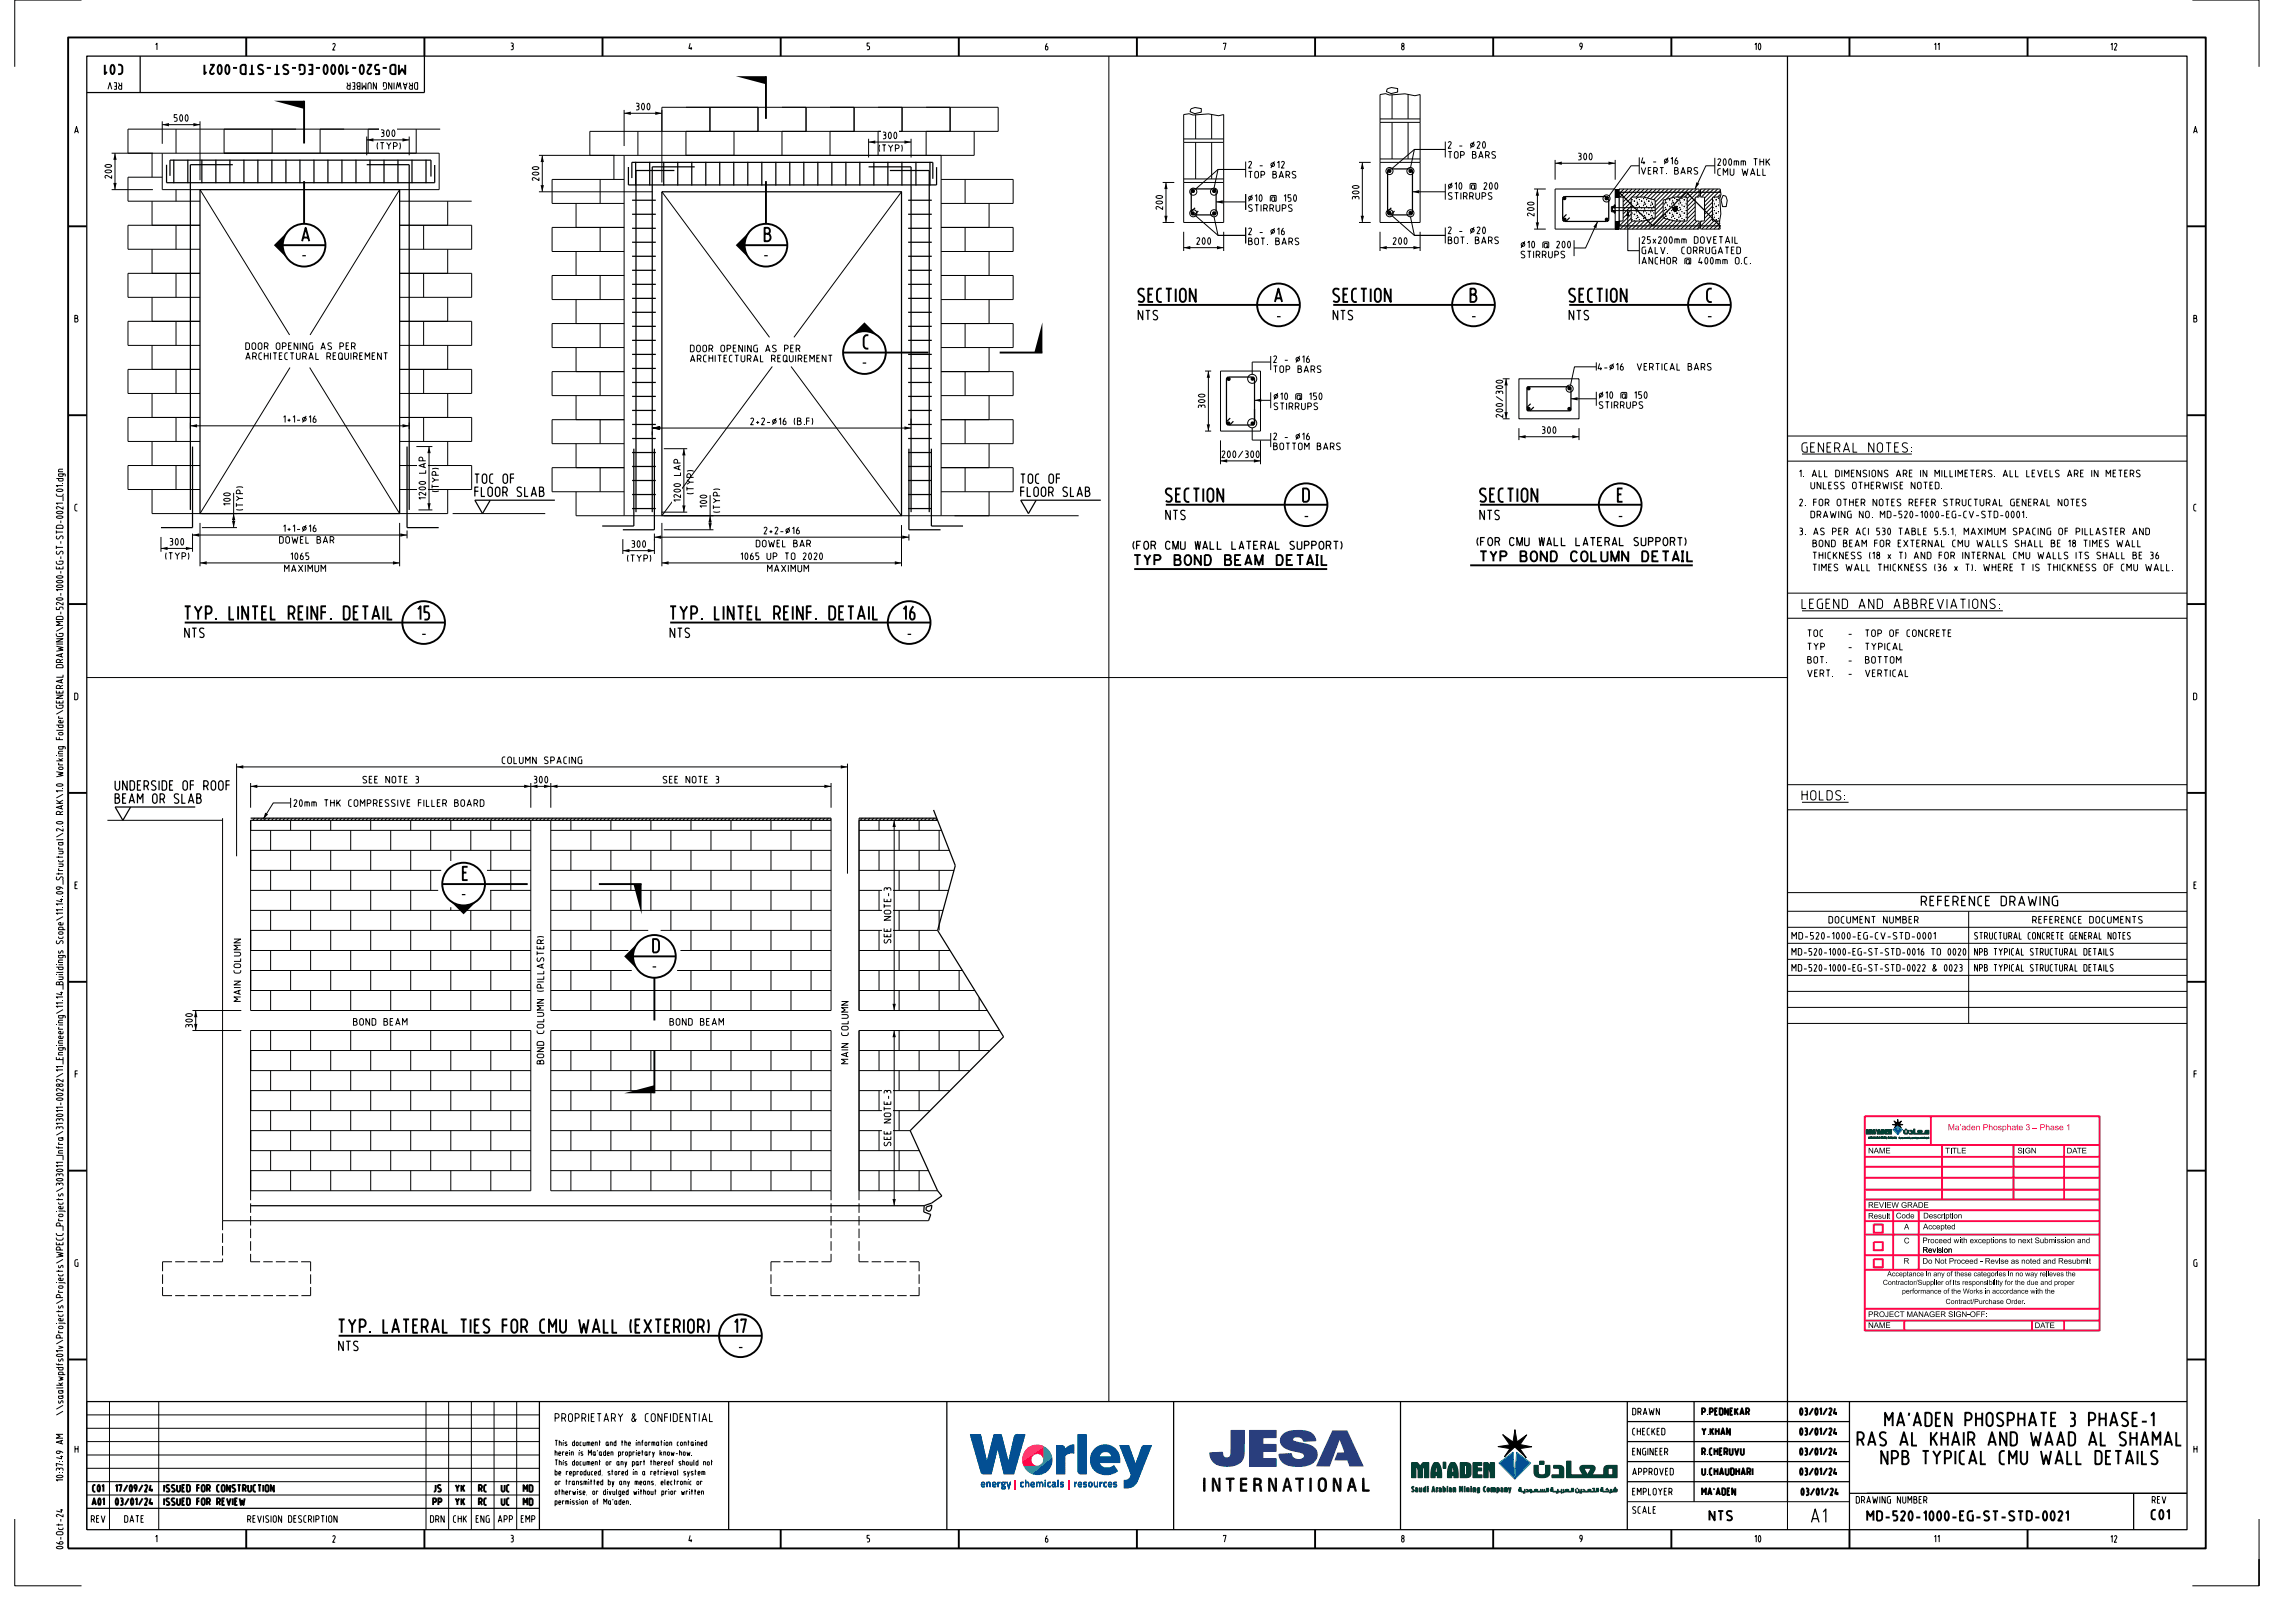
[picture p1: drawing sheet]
<svg xmlns="http://www.w3.org/2000/svg" width="1016mm" height="711mm" viewBox="0 0 1016 711" stroke-linecap="round" stroke-linejoin="round" font-family="sans-serif">
<defs><g id="words">
<g font-size="5.9">
<text x="133.7" y="106.7">A</text>
<text x="338.5" y="106.7">B</text>
<text x="503.9" y="133.6">SECTION</text>
<text x="564.4" y="133.6">A</text>
<text x="590.2" y="133.6">SECTION</text>
<text x="651" y="133.6">B</text>
<text x="694.7" y="133.6">SECTION</text>
<text x="755.7" y="133.6">C</text>
<text x="382.4" y="154.3">C</text>
<text x="516.1" y="222.1">SECTION</text>
<text x="576.9" y="222.1">D</text>
<text x="655.2" y="222.1">SECTION</text>
<text x="716.2" y="222.1">E</text>
<text x="81.8" y="274.2">TYP. LINTEL REINF. DETAIL</text>
<text x="185.1" y="274.2">15</text>
<text x="296.7" y="274.2">TYP. LINTEL REINF. DETAIL</text>
<text x="400" y="274.2">16</text>
<text x="204.9" y="389.5">E</text>
<text x="289.1" y="421.5">D</text>
<text x="149.9" y="589.8">TYP. LATERAL TIES FOR CMU WALL (EXTERIOR)</text>
<text x="325.3" y="589.8">17</text>
<text x="834.5" y="631.1">MA'ADEN PHOSPHATE 3 PHASE-1</text>
<text x="822.3" y="639.8">RAS AL KHAIR AND WAAD AL SHAMAL</text>
<text x="832.8" y="648">NPB TYPICAL CMU WALL DETAILS</text>
<text x="801.9" y="673.7">A1</text>
</g>
<g font-size="4.4">
<text x="502.1" y="250.1">TYP BOND BEAM DETAIL</text>
<text x="652.7" y="248.4">TYP BOND COLUMN DETAIL</text>
</g>
<g font-size="4.1">
<text x="54.1" y="28.7" transform="rotate(-180 54.1 28.7)">C01</text>
<text x="179.4" y="28.7" transform="rotate(-180 179.4 28.7)">MD-520-1000-EG-ST-STD-0021</text>
<text x="133.8" y="114.5">-</text>
<text x="338.3" y="114.5">-</text>
<text x="503.9" y="141.5">NTS</text>
<text x="565.3" y="141.5">-</text>
<text x="590.2" y="141.5">NTS</text>
<text x="651.7" y="141.5">-</text>
<text x="694.7" y="141.5">NTS</text>
<text x="756.1" y="141.5">-</text>
<text x="381.9" y="162">-</text>
<text x="797.8" y="200.1">GENERAL NOTES:</text>
<text x="210.2" y="213.9">TOC OF</text>
<text x="451.9" y="213.9">TOC OF</text>
<text x="210.2" y="219.7">FLOOR SLAB</text>
<text x="451.9" y="219.7">FLOOR SLAB</text>
<text x="516.1" y="230">NTS</text>
<text x="577.6" y="230">-</text>
<text x="655.2" y="230">NTS</text>
<text x="716.6" y="230">-</text>
<text x="797.8" y="269.3">LEGEND AND ABBREVIATIONS:</text>
<text x="81.8" y="282.1">NTS</text>
<text x="186.9" y="282.1">-</text>
<text x="296.7" y="282.1">NTS</text>
<text x="401.8" y="282.1">-</text>
<text x="51" y="349.7">UNDERSIDE OF ROOF</text>
<text x="51" y="355.5">BEAM OR SLAB</text>
<text x="797.8" y="354">HOLDS:</text>
<text x="204.5" y="397.3">-</text>
<text x="850.6" y="400.8">REFERENCE DRAWING</text>
<text x="288.9" y="429.3">-</text>
<text x="149.9" y="597.7">NTS</text>
<text x="327.1" y="597.7">-</text>
<text x="756.8" y="672.9">NTS</text>
<text x="826.6" y="672.9">MD-520-1000-EG-ST-STD-0021</text>
<text x="952.5" y="672.4">C01</text>
</g>
<g font-size="3.5">
<text x="501.6" y="243.1">(FOR CMU WALL LATERAL SUPPORT)</text>
<text x="653.9" y="241.5">(FOR CMU WALL LATERAL SUPPORT)</text>
<text x="245.7" y="629.2">PROPRIETARY &amp; CONFIDENTIAL</text>
</g>
<g font-size="3">
<text x="68.9" y="22.1">1</text>
<text x="147.3" y="22.1">2</text>
<text x="226.1" y="22">3</text>
<text x="305" y="22.1">4</text>
<text x="383.9" y="22">5</text>
<text x="462.8" y="22.1">6</text>
<text x="541.6" y="22.1">7</text>
<text x="620.5" y="22.1">8</text>
<text x="699.4" y="22">9</text>
<text x="776.9" y="22.1">10</text>
<text x="856.4" y="22.1">11</text>
<text x="934.5" y="22.1">12</text>
<text x="53.9" y="36.6" transform="rotate(-180 53.9 36.6)">REV</text>
<text x="184.9" y="36.6" transform="rotate(-180 184.9 36.6)">DRAWING NUMBER</text>
<text x="77.1" y="53.7">500</text>
<text x="281.6" y="48.6">300</text>
<text x="33" y="58.9">A</text>
<text x="971.1" y="58.9">A</text>
<text x="168.7" y="60.4">300</text>
<text x="390.9" y="61.4">300</text>
<text x="641.1" y="65.6">2 - Ø20</text>
<text x="166.9" y="66.1">(TYP)</text>
<text x="389.1" y="67.1">(TYP)</text>
<text x="641.1" y="70">TOP BARS</text>
<text x="698.7" y="70.8">300</text>
<text x="552.8" y="74.4">2 - Ø12</text>
<text x="726.6" y="77.1">VERT. BARS</text>
<text x="726.6" y="72.7">4 - Ø16</text>
<text x="760.5" y="77.6">CMU WALL</text>
<text x="760.5" y="73.2">200mm THK</text>
<text x="49.4" y="78.9" transform="rotate(-90 49.4 78.9)">200</text>
<text x="238.6" y="79.9" transform="rotate(-90 238.6 79.9)">200</text>
<text x="552.8" y="78.8">TOP BARS</text>
<text x="641.2" y="83.8">Ø10 @ 200</text>
<text x="552.8" y="89.1">Ø10 @ 150</text>
<text x="601.6" y="88.2" transform="rotate(-90 601.6 88.2)">300</text>
<text x="641.2" y="88.2">STIRRUPS</text>
<text x="514.7" y="92.7" transform="rotate(-90 514.7 92.7)">200</text>
<text x="552.8" y="93.6">STIRRUPS</text>
<text x="679.1" y="95.6" transform="rotate(-90 679.1 95.6)">200</text>
<text x="552.8" y="103.9">2 - Ø16</text>
<text x="641.1" y="107.8">BOT. BARS</text>
<text x="641.1" y="103.4">2 - Ø20</text>
<text x="726.9" y="107.7">25x200mm DOVETAIL</text>
<text x="529.8" y="108.1">200</text>
<text x="552.8" y="108.3">BOT. BARS</text>
<text x="616.7" y="108.1">200</text>
<text x="673.4" y="109.7">Ø10 @ 200</text>
<text x="726.9" y="112.3">GALV.</text>
<text x="742.8" y="112.3">CORRUGATED</text>
<text x="673.4" y="114.1">STIRRUPS</text>
<text x="726.9" y="116.9">ANCHOR @ 400mm O.C.</text>
<text x="33.1" y="142.5">B</text>
<text x="971.2" y="142.5">B</text>
<text x="108.8" y="154.7">DOOR OPENING AS PER</text>
<text x="305.6" y="155.7">DOOR OPENING AS PER</text>
<text x="108.8" y="159.1">ARCHITECTURAL REQUIREMENT</text>
<text x="305.6" y="160.1">ARCHITECTURAL REQUIREMENT</text>
<text x="563.8" y="160.4">2 - Ø16</text>
<text x="563.8" y="164.9">TOP BARS</text>
<text x="707.5" y="163.8">4-Ø16</text>
<text x="721.9" y="163.8">VERTICAL BARS</text>
<text x="564" y="176.9">Ø10 @ 150</text>
<text x="708" y="176.3">Ø10 @ 150</text>
<text x="533.5" y="180.6" transform="rotate(-90 533.5 180.6)">300</text>
<text x="564" y="181.3">STIRRUPS</text>
<text x="665.3" y="184.7" transform="rotate(-90 665.3 184.7)">200/300</text>
<text x="708" y="180.7">STIRRUPS</text>
<text x="125.5" y="187">1+1-~16</text>
<text x="332.3" y="188">2+2-~16 (B.F)</text>
<text x="682.7" y="191.8">300</text>
<text x="563.8" y="194.6">2 - Ø16</text>
<text x="540.9" y="202.5">200/300</text>
<text x="563.8" y="199">BOTTOM BARS</text>
<text x="796.7" y="211">1. ALL DIMENSIONS ARE IN MILLIMETERS. ALL LEVELS ARE IN METERS</text>
<text x="188.4" y="221" transform="rotate(-90 188.4 221)">1200 LAP</text>
<text x="194.2" y="217.6" transform="rotate(-90 194.2 217.6)">(TYP)</text>
<text x="301.3" y="222" transform="rotate(-90 301.3 222)">1200 LAP</text>
<text x="307.1" y="218.5" transform="rotate(-90 307.1 218.5)">(TYP)</text>
<text x="799" y="216.4">UNLESS OTHERWISE NOTED.</text>
<text x="33.2" y="226.1">C</text>
<text x="102" y="223.6" transform="rotate(-90 102 223.6)">100</text>
<text x="107.6" y="225.7" transform="rotate(-90 107.6 225.7)">(TYP)</text>
<text x="312.9" y="224.6" transform="rotate(-90 312.9 224.6)">100</text>
<text x="318.8" y="226.7" transform="rotate(-90 318.8 226.7)">(TYP)</text>
<text x="796.7" y="223.9">2. FOR OTHER NOTES REFER STRUCTURAL GENERAL NOTES</text>
<text x="971.2" y="226.1">C</text>
<text x="799.1" y="229.2">DRAWING NO. MD-520-1000-EG-CV-STD-0001.</text>
<text x="125.5" y="235.3">1+1-~16</text>
<text x="338.2" y="236.3">2+2-~16</text>
<text x="796.7" y="236.7">3. AS PER ACI 530 TABLE 5.5.1, MAXIMUM SPACING OF PILLASTER AND</text>
<text x="75.2" y="241.2">300</text>
<text x="123.8" y="240.4">DOWEL BAR</text>
<text x="279.6" y="242.2">300</text>
<text x="334.8" y="242">DOWEL BAR</text>
<text x="802.6" y="242">BOND BEAM FOR EXTERNAL CMU WALLS SHALL BE 18 TIMES WALL</text>
<text x="73.3" y="247.6">(TYP)</text>
<text x="128.8" y="247.7">1065</text>
<text x="277.8" y="248.6">(TYP)</text>
<text x="328" y="247.7">1065 UP TO 2020</text>
<text x="802.6" y="247.3">THICKNESS (18 x T) AND FOR INTERNAL CMU WALLS ITS SHALL BE 36</text>
<text x="126" y="253.1">MAXIMUM</text>
<text x="339.8" y="253.1">MAXIMUM</text>
<text x="802.6" y="252.6">TIMES WALL THICKNESS (36 x T). WHERE T IS THICKNESS OF CMU WALL.</text>
<text x="800.3" y="281.7">TOC</text>
<text x="818.4" y="281.7">-</text>
<text x="822.4" y="281.7">TOP OF CONCRETE</text>
<text x="800.3" y="287.6">TYP</text>
<text x="818.4" y="287.6">-</text>
<text x="822.6" y="287.6">TYPICAL</text>
<text x="800.3" y="293.5">BOT.</text>
<text x="818.4" y="293.5">-</text>
<text x="822.4" y="293.5">BOTTOM</text>
<text x="800.3" y="299.4">VERT.</text>
<text x="818.4" y="299.4">-</text>
<text x="822.4" y="299.4">VERTICAL</text>
<text x="33.1" y="309.7">D</text>
<text x="971.1" y="309.7">D</text>
<text x="222.4" y="337.9">COLUMN SPACING</text>
<text x="160.7" y="346.5">SEE NOTE 3</text>
<text x="236.3" y="346.5">300</text>
<text x="293.6" y="346.5">SEE NOTE 3</text>
<text x="130.1" y="356.9">20mm THK COMPRESSIVE FILLER BOARD</text>
<text x="33.2" y="393.3">E</text>
<text x="971.3" y="393.3">E</text>
<text x="809.7" y="408.6">DOCUMENT NUMBER</text>
<text x="893.6" y="408.6">REFERENCE DOCUMENTS</text>
<text x="394.4" y="417.4" transform="rotate(-90 394.4 417.4)">SEE NOTE-3</text>
<text x="793.3" y="415.6">MD-520-1000-EG-CV-STD-0001</text>
<text x="874.1" y="415.6">STRUCTURAL CONCRETE GENERAL NOTES</text>
<text x="793.3" y="422.7">MD-520-1000-EG-ST-STD-0016 TO 0020</text>
<text x="874.1" y="422.7">NPB TYPICAL STRUCTURAL DETAILS</text>
<text x="793.3" y="429.8">MD-520-1000-EG-ST-STD-0022 &amp; 0023</text>
<text x="874.1" y="429.8">NPB TYPICAL STRUCTURAL DETAILS</text>
<text x="106.5" y="443.2" transform="rotate(-90 106.5 443.2)">MAIN COLUMN</text>
<text x="85.2" y="454.7" transform="rotate(-90 85.2 454.7)">300</text>
<text x="156.5" y="453.7">BOND BEAM</text>
<text x="296.6" y="453.7">BOND BEAM</text>
<text x="240.7" y="470.9" transform="rotate(-90 240.7 470.9)">BOND COLUMN (PILLASTER)</text>
<text x="375.5" y="470.8" transform="rotate(-90 375.5 470.8)">MAIN COLUMN</text>
<text x="33.3" y="476.9">F</text>
<text x="971.3" y="476.9">F</text>
<text x="394.4" y="507.1" transform="rotate(-90 394.4 507.1)">SEE NOTE-3</text>
<text x="33.1" y="560.4">G</text>
<text x="971.2" y="560.4">G</text>
<text x="27.9" y="626.2" transform="rotate(-90 27.9 626.2)">\\saalkwpdfs01v\Projects\Projects\WPECC_Projects\303011_Infra\313011-00282\11_Engineering\11.14_Buildings Scope\11.14.09_Structural\2.0 RAK\1.0 Working Folder\GENERAL DRAWING\MD-520-1000-EG-ST-STD-0021_C01.dgn</text>
<text x="722.8" y="626.2">DRAWN</text>
<text x="753.5" y="626.2">P.PEDNEKAR</text>
<text x="796.9" y="626.2">03/01/24</text>
<text x="722.8" y="635.1">CHECKED</text>
<text x="753.5" y="635.1">Y.KHAN</text>
<text x="796.9" y="635.1">03/01/24</text>
<text x="33.2" y="642.9">H</text>
<text x="722.8" y="643.9">ENGINEER</text>
<text x="753.5" y="643.9">R.CHERUVU</text>
<text x="796.9" y="643.9">03/01/24</text>
<text x="971.2" y="642.9">H</text>
<text x="722.8" y="652.8">APPROVED</text>
<text x="753.5" y="652.8">U.CHAUDHARI</text>
<text x="796.9" y="652.8">03/01/24</text>
<text x="27.9" y="655.5" transform="rotate(-90 27.9 655.5)">10:37:49 AM</text>
<text x="41.1" y="660.2">C01</text>
<text x="51.2" y="660.2">17/09/24</text>
<text x="72.6" y="660.2">ISSUED FOR CONSTRUCTION</text>
<text x="192" y="660.2">JS</text>
<text x="201.7" y="660.2">YK</text>
<text x="212" y="660.2">RC</text>
<text x="222" y="660.2">UC</text>
<text x="231.8" y="660.2">MD</text>
<text x="722.8" y="661.6">EMPLOYER</text>
<text x="753.5" y="661.6">MA'ADEN</text>
<text x="797.5" y="661.7">03/01/24</text>
<text x="821.8" y="665.3">DRAWING NUMBER</text>
<text x="952.8" y="665.3">REV</text>
<text x="40.8" y="666.1">A01</text>
<text x="51.2" y="666.1">03/01/24</text>
<text x="72.6" y="666.1">ISSUED FOR REVIEW</text>
<text x="191.7" y="666.1">PP</text>
<text x="201.7" y="666.1">YK</text>
<text x="212" y="666.1">RC</text>
<text x="222" y="666.1">UC</text>
<text x="231.8" y="666.2">MD</text>
<text x="722.8" y="669.8">SCALE</text>
<text x="40.4" y="673.7">REV</text>
<text x="55.2" y="673.7">DATE</text>
<text x="109.6" y="673.7">REVISION DESCRIPTION</text>
<text x="190.6" y="673.7">DRN</text>
<text x="200.8" y="673.7">CHK</text>
<text x="210.8" y="673.7">ENG</text>
<text x="220.6" y="673.7">APP</text>
<text x="230.7" y="673.7">EMP</text>
<text x="68.9" y="682.5">1</text>
<text x="147.3" y="682.6">2</text>
<text x="226.1" y="682.4">3</text>
<text x="305" y="682.5">4</text>
<text x="383.9" y="682.4">5</text>
<text x="462.8" y="682.6">6</text>
<text x="541.6" y="682.5">7</text>
<text x="620.5" y="682.5">8</text>
<text x="699.4" y="682.4">9</text>
<text x="776.9" y="682.5">10</text>
<text x="856.4" y="682.5">11</text>
<text x="934.5" y="682.6">12</text>
<text x="27.9" y="685.5" transform="rotate(-90 27.9 685.5)">06-Oct-24</text>
</g>
<text font-size="2.7" fill="#ff0548" x="862.3" y="500.2">Ma’aden Phosphate 3 – Phase 1</text>
<g font-size="2.5">
<text x="827" y="510.5">NAME</text>
<text x="861.1" y="510.5">TITLE</text>
<text x="893.1" y="510.4">SIGN</text>
<text x="914.9" y="510.5">DATE</text>
<text x="827" y="534.5">REVIEW GRADE</text>
<text x="827" y="539.3">Result</text>
<text x="839.3" y="539.2">Code</text>
<text x="851.4" y="539.2">Description</text>
<text x="842.9" y="544.1">A</text>
<text x="851.3" y="544.1">Accepted</text>
<text x="842.9" y="550.3">C</text>
<text x="851.1" y="550.2">Proceed with exceptions to next Submission and</text>
<text x="851.1" y="554.4">Revision</text>
<text x="842.7" y="559.3">R</text>
<text x="851.1" y="559.3">Do Not Proceed - Revise as noted and Resubmit</text>
<text x="827" y="582.9">PROJECT MANAGER SIGN-OFF:</text>
<text x="827" y="587.7">NAME</text>
<text x="900.7" y="587.7">DATE</text>
</g>
<g font-size="2.4">
<text x="245.7" y="639.8">This document and the information contained</text>
<text x="245.7" y="644.1">herein is Ma'aden proprietary know-how.</text>
<text x="245.7" y="652.8">be reproduced, stored in a retrieval system</text>
<text x="245.7" y="648.5">This document or any part thereof should not</text>
<text x="245.7" y="657.1">or transmitted by any means, electronic or</text>
<text x="245.7" y="665.8">permission of Ma'aden.</text>
<text x="245.7" y="661.4">otherwise, or divulged without prior written</text>
</g>
<g font-size="2.2">
<text x="833.5" y="568.7">Contractor/Supplier of its responsibility for the due and proper</text>
<text x="835.5" y="564.8">Acceptance in any of these categories in no way relieves the</text>
<text x="842" y="572.5">performance of the Works in accordance with the</text>
<text x="861.3" y="577.1">Contract/Purchase Order.</text>
</g>
</g></defs>
<g fill="none" stroke="#000" stroke-width=".55">
<path d="M38.4 24.8h929.8v652.2h-929.8zM62.1 24.8v16.2M187.9 24.8v16.2h-149.5M38.4 620.3h929.8M238.8 620.3v56.7M322.6 620.3v56.7M419.2 620.3v56.7M519.6 620.3v56.7M620 620.3v56.7M720.4 620.3v56.7M720.4 638h98.4M720.4 629.1h98.4"/>
<path d="M750 620.3v44.3M791.3 620.3v44.3M818.8 620.3v56.7M720.4 655.7h98.4M720.4 646.9h98.4M38.4 667.5h200.4M818.8 660.9h149.4M944.6 660.9v16.1"/>
</g>
<g fill="none" stroke="#000" stroke-width=".44">
<path d="M36.1 0h-29.6v29.6M970.6 0h29.5v29.6M38.4 620.3v56.7M38.4 638h200.4M38.4 632.1h200.4M38.4 626.2h200.4M48.5 620.3v56.7M70.3 620.3v56.7M188.6 620.3v56.7M198.6 620.3v56.7M208.7 620.3v56.7M218.7 620.3v56.7"/>
<path d="M228.7 620.3v56.7M38.4 655.7h200.4M38.4 649.8h200.4M38.4 643.9h200.4M6.5 672.3v29.5h29.6M38.4 661.6h200.4M720.4 664.6h98.4M791.3 664.6v12.4M1000.1 672.3v29.5h-29.5M1000.1 690v11.8"/>
</g>
<g fill="none" stroke="#000" stroke-width=".85" stroke-linecap="butt">
<path d="M30.2 16.6h946.3v668.7h-946.3zM109 16.6v8.2M187.9 16.6v8.2M266.7 16.6v8.2M345.6 16.6v8.2M424.5 16.6v8.2M503.3 16.6v8.2M582.2 16.6v8.2M661 16.6v8.2M739.9 16.6v8.2M818.8 16.6v8.2M897.6 16.6v8.2"/>
<path d="M30.2 100.2h8.2M968.2 100.2h8.3M30.2 183.8h8.2M968.2 183.8h8.3M30.2 267.3h8.2M968.2 267.3h8.3M30.2 350.9h8.2M968.2 350.9h8.3M30.2 434.5h8.2M968.2 434.5h8.3M30.2 518.1h8.2M968.2 518.1h8.3"/>
<path d="M30.2 601.7h8.2M968.2 601.7h8.3M109 677v8.3M187.9 677v8.3M266.7 677v8.3M345.6 677v8.3M424.5 677v8.3M503.3 677v8.3M582.2 677v8.3M661 677v8.3M739.9 677v8.3M818.8 677v8.3"/>
<path d="M897.6 677v8.3"/>
</g>
<path d="M545 633.1h5.9l-.2 10.9a5.6 5.6 0 0 1-6.1 4.9 7.7 7.7 0 0 1-8.4-3.4l-.6-2.5 5.5-.3 .1 .3a1.92 1.92 0 0 0 2.1 2.2 1.92 1.92 0 0 0 1.6-2.6z" fill-rule="evenodd" fill="#253d86"/>
<path d="M545 633.1h5.9l-.2 10.9a5.6 5.6 0 0 1-6.1 4.9 7.7 7.7 0 0 1-8.4-3.4l-.6-2.5 4.5-.2a.86 .86 0 0 1 1.1 0 .86 .86 0 0 1 .1 1.1 1.91 1.91 0 0 0 2.5 1.2 1.91 1.91 0 0 0 1.1-2.5z" fill="none" stroke="#253d86" stroke-width=".44"/>
<path d="M567.9 635l1.2-.9 1.5-.6 3.5-.4a7.4 7.4 0 0 1 8 3.1l.4 1.4-5.4 .3-.3-.7a2.8 2.8 0 0 0-4.6-.1 2.66 2.66 0 0 0 2.8 1.3l2.1 .4a6.1 6.1 0 0 1 6 4.6 5.7 5.7 0 0 1-6.1 5.5l-3.2 .1a6.9 6.9 0 0 1-7.4-4.2l-.2-.7a.56 .56 0 0 1 .2-.7 .56 .56 0 0 1 .8 .1l4.5-.2a3.1 3.1 0 0 0 2.5 2.6 3.1 3.1 0 0 0 3.3-1.5 3 3 0 0 0-3.4-2h-.4a7.4 7.4 0 0 1-6.8-4l.1-2z" fill-rule="evenodd" fill="#253d86"/>
<path d="M582.5 637.3v.3l-5.4 .3-.3-.7a2.8 2.8 0 0 0-4.6-.1 2.66 2.66 0 0 0 2.8 1.3l2.1 .4a6.1 6.1 0 0 1 6 4.6 5.7 5.7 0 0 1-6.1 5.5l-3.2 .1a6.9 6.9 0 0 1-7.4-4.2l-.2-.7a.56 .56 0 0 1 .2-.7 .56 .56 0 0 1 .8 .1l4.5-.2a3.1 3.1 0 0 0 2.5 2.6 3.1 3.1 0 0 0 3.3-1.5 3 3 0 0 0-3.4-2h-.4a7.4 7.4 0 0 1-6.8-4 5 5 0 0 1 5.5-5.3h1.7a7.4 7.4 0 0 1 8 3.1l.4 1.1" fill="none" stroke="#253d86" stroke-width=".44"/>
<g fill="#000">
<path d="M549.2 654.2h2.8l-.1 .6h-2.2v1.8h2.2v.6h-2.1v2.1l2.2 .1v.5h-2.9z" fill-rule="evenodd"/>
<path d="M573.6 654.2h3.4v.5l-1.3 .1v4.6l-.4 .6-.2-4a.96 .96 0 0 0-.2-1.2 .96 .96 0 0 0-1.2-.1z" fill-rule="evenodd"/>
<path d="M603.3 654.2h.5l.1 5.1 2.3 .1a.65 .65 0 0 1-.4 .7 .65 .65 0 0 1-.7-.1l-1.9-.1z" fill-rule="evenodd"/>
<circle cx="549.1" cy="659.9" r=".07"/>
<circle cx="549.2" cy="654.3" r=".07"/>
<circle cx="549.2" cy="654.2" r=".07"/>
<circle cx="549.7" cy="654.8" r=".07"/>
<circle cx="549.8" cy="660" r=".07"/>
<circle cx="550.1" cy="654.2" r=".07"/>
<circle cx="550.6" cy="654.2" r=".07"/>
<circle cx="550.8" cy="660" r=".07"/>
<circle cx="550.8" cy="654.8" r=".07"/>
<circle cx="550.9" cy="659.4" r=".07"/>
<circle cx="551.9" cy="656.9" r=".07"/>
<circle cx="551.9" cy="657.2" r=".07"/>
<circle cx="552" cy="654.2" r=".07"/>
<circle cx="552" cy="659.9" r=".07"/>
<circle cx="552" cy="659.4" r=".07"/>
<circle cx="573.5" cy="654.4" r=".07"/>
<circle cx="573.6" cy="654.6" r=".07"/>
<circle cx="574.7" cy="654.7" r=".07"/>
<circle cx="574.7" cy="654.2" r=".07"/>
<circle cx="575" cy="654.8" r=".07"/>
<circle cx="575" cy="654.9" r=".07"/>
<circle cx="575.1" cy="656" r=".07"/>
<circle cx="575.1" cy="659.3" r=".07"/>
<circle cx="575.3" cy="660" r=".07"/>
<circle cx="575.5" cy="660" r=".07"/>
<circle cx="575.6" cy="659.9" r=".07"/>
<circle cx="575.7" cy="659" r=".07"/>
<circle cx="597.9" cy="657.7" r=".07"/>
<circle cx="598.5" cy="654.9" r=".07"/>
<circle cx="598.5" cy="657.8" r=".07"/>
<circle cx="599.3" cy="657.7" r=".07"/>
<circle cx="603.2" cy="659.9" r=".07"/>
<circle cx="603.2" cy="657.1" r=".07"/>
<circle cx="603.3" cy="654.2" r=".07"/>
<circle cx="603.5" cy="654.2" r=".07"/>
<circle cx="603.8" cy="654.2" r=".07"/>
<circle cx="605" cy="659.4" r=".07"/>
<circle cx="606.1" cy="659.9" r=".07"/>
<circle cx="606.2" cy="659.4" r=".07"/>
</g>
<g fill="none" stroke="#000" stroke-width=".44">
<path d="M549.2 654.2h2.8l-.1 .6h-2.2v1.8h2.2v.6h-2.1v2.1l2.2 .1v.5h-2.9zM573.5 654.4v.1M573.5 654.5l.1 .1M573.6 654.3h.1M573.6 654.3l-.1 .1M573.6 654.6l.1 .1M573.6 654.2v.1M573.7 654.7a1 1 0 0 1 1.2 .1 1 1 0 0 1 .2 1.2l.2 4M573.7 654.2h-.1M573.7 654.2h3.3v.5l-1.3 .1v4.6l-.4 .6M575.3 660h.1M598.4 654.9l-.5 1.8a.74 .74 0 0 0 .1 1.1 .74 .74 0 0 0 1-.1h.3"/>
<path d="M598.5 654.9h-.1M598.5 654.9l.8 2.8M599.3 657.7h.1M603.3 654.2h.1M603.3 654.2h.5l.1 5.1 2.3 .1a.65 .65 0 0 1-.4 .7 .65 .65 0 0 1-.7-.1l-1.9-.1z"/>
</g>
<path d="M553.2 633.1h11.8l-.1 3.1-5.8 .1v2.9l5.8 .1v3l-5.8 .1v3.2h5.9v3.4h-11.8z" fill-rule="evenodd" fill="#253d86"/>
<path d="M553.2 633.1h11.8l-.1 3.1-5.8 .1v2.9l5.8 .1v3l-5.8 .1v3.2h5.9v3.4h-11.8z" fill="none" stroke="#253d86" stroke-width=".44"/>
<path d="M589.8 633.1h6.6l7.3 15.9h-6.3l-.9-2.7h-5.7l1.3-3.5h3l-2-5.5-4.4 11.7-6-.1z" fill-rule="evenodd" fill="#253d86"/>
<g fill="#000">
<path d="M532.9 654.2h.6v5.7l-.4 .1z" fill-rule="evenodd"/>
<path d="M536.7 654.2h.4a5 5 0 0 1 1.8 3.3l.7 1.4v-4.7h.4l.1 5.7h-.8l-2-4.9v3.7a.79 .79 0 0 1-.4 1.3z" fill-rule="evenodd"/>
<path d="M542.8 654.2h3.5v.5l-1.4 .1v4.4l-.3 .8-.3-5.2-1.4-.1z" fill-rule="evenodd"/>
<path d="M555.1 654.2l-.1 5.7 .6 .1 .1-2.6h.9a1.93 1.93 0 0 1 1.3 2.5l.7-.1-.4-2.2-.6-.7a1.55 1.55 0 0 0 .6-2 1.55 1.55 0 0 0-2-.7zM555.7 654.7h.7a1.07 1.07 0 0 1 1.3 1.1 1.07 1.07 0 0 1-1.3 1h-.7z" fill-rule="evenodd"/>
<path d="M561.7 654.2a1.97 1.97 0 0 1 1.6 2l1.2 2.8v-4.8h.6v5.7l-.4 .1a.78 .78 0 0 1-.8-1l-1.7-3.9 .1 4.8-.6 .1z" fill-rule="evenodd"/>
<path d="M569.5 654.2l-1.6 5.7h.5l.5-1.6h.8a1.26 1.26 0 0 1 1.5 1.4l.6 .2-1.5-5.5zM569.8 654.9l.6 1.8a.66 .66 0 0 1 .1 1 .66 .66 0 0 1-1 .1l-.5-.2z" fill-rule="evenodd"/>
<path d="M579.9 654.2h.6v5.8l-.6-.1z" fill-rule="evenodd"/>
<path d="M584.1 654.6a4.9 4.9 0 0 0 .5 5.3 1.97 1.97 0 0 0 2.2-.3 1.97 1.97 0 0 0 .4-2.1 2.51 2.51 0 0 0-1.7-3.5zM584.7 654.9a1.34 1.34 0 0 1 1.6 .1 1.34 1.34 0 0 1 .3 1.7v.5a1.54 1.54 0 0 1-.1 1.7 1.54 1.54 0 0 1-1.7 .5 4.6 4.6 0 0 1-.1-4.5z" fill-rule="evenodd"/>
<path d="M590.3 654.2a.96 .96 0 0 1 1.3 1.2l1.5 3.6v-4.8h.6l-.1 4.9a.62 .62 0 0 1-.5 .9 .62 .62 0 0 1-.6-.9l-1.7-4 .1 4.8h-.7z" fill-rule="evenodd"/>
<path d="M598.2 654.2l-1.7 5.7h.6l.4-1.6h.8a1.15 1.15 0 0 1 1.5 1.3l.6 .3-.8-3.2a3 3 0 0 0-1.1-2.5zM598.5 654.9l.6 2.1a.46 .46 0 0 1 0 .7 .46 .46 0 0 1-.6 .1l-.8-.1z" fill-rule="evenodd"/>
<circle cx="532.8" cy="654.8" r=".07"/>
<circle cx="532.8" cy="659" r=".07"/>
<circle cx="532.9" cy="654.3" r=".07"/>
<circle cx="533" cy="654.2" r=".07"/>
<circle cx="533.2" cy="654.2" r=".07"/>
<circle cx="533.3" cy="654.2" r=".07"/>
<circle cx="536.7" cy="659.9" r=".07"/>
<circle cx="536.7" cy="654.3" r=".07"/>
<circle cx="536.9" cy="654.2" r=".07"/>
<circle cx="537.2" cy="655.6" r=".07"/>
<circle cx="537.3" cy="657.4" r=".07"/>
<circle cx="537.3" cy="659.2" r=".07"/>
<circle cx="537.4" cy="655.2" r=".07"/>
<circle cx="537.8" cy="656.1" r=".07"/>
<circle cx="539" cy="657.9" r=".07"/>
<circle cx="539.4" cy="658.6" r=".07"/>
<circle cx="539.6" cy="658.2" r=".07"/>
<circle cx="539.6" cy="654.2" r=".07"/>
<circle cx="540" cy="654.2" r=".07"/>
<circle cx="540.1" cy="654.3" r=".07"/>
<circle cx="540.1" cy="654.4" r=".07"/>
<circle cx="542.8" cy="654.6" r=".07"/>
<circle cx="542.9" cy="654.2" r=".07"/>
<circle cx="543.5" cy="654.7" r=".07"/>
<circle cx="543.9" cy="654.2" r=".07"/>
<circle cx="544.3" cy="657.4" r=".07"/>
<circle cx="544.6" cy="654.2" r=".07"/>
<circle cx="544.7" cy="659.9" r=".07"/>
<circle cx="544.9" cy="654.8" r=".07"/>
<circle cx="545.6" cy="654.7" r=".07"/>
<circle cx="555" cy="659.9" r=".07"/>
<circle cx="555.1" cy="654.3" r=".07"/>
<circle cx="555.3" cy="660" r=".07"/>
<circle cx="555.4" cy="654.2" r=".07"/>
<circle cx="555.6" cy="659.9" r=".07"/>
<circle cx="555.7" cy="657.4" r=".07"/>
<circle cx="555.8" cy="654.2" r=".07"/>
<circle cx="557" cy="654.2" r=".07"/>
<circle cx="557.5" cy="654.3" r=".07"/>
<circle cx="557.6" cy="656.9" r=".07"/>
<circle cx="557.7" cy="656.9" r=".07"/>
<circle cx="557.7" cy="658.4" r=".07"/>
<circle cx="557.8" cy="657.2" r=".07"/>
<circle cx="557.8" cy="656.9" r=".07"/>
<circle cx="557.8" cy="659" r=".07"/>
<circle cx="558" cy="659.9" r=".07"/>
<circle cx="558" cy="657.4" r=".07"/>
<circle cx="558.1" cy="656.6" r=".07"/>
<circle cx="558.2" cy="657.6" r=".07"/>
<circle cx="558.2" cy="654.8" r=".07"/>
<circle cx="558.3" cy="658" r=".07"/>
<circle cx="558.4" cy="658.6" r=".07"/>
<circle cx="558.4" cy="655.6" r=".07"/>
<circle cx="558.5" cy="659.3" r=".07"/>
<circle cx="558.5" cy="659.9" r=".07"/>
<circle cx="558.6" cy="659.9" r=".07"/>
<circle cx="561.7" cy="657.1" r=".07"/>
<circle cx="561.7" cy="654.2" r=".07"/>
<circle cx="561.9" cy="660" r=".07"/>
<circle cx="562" cy="654.2" r=".07"/>
<circle cx="562.2" cy="654.2" r=".07"/>
<circle cx="562.2" cy="655.1" r=".07"/>
<circle cx="562.3" cy="655.1" r=".07"/>
<circle cx="562.4" cy="654.2" r=".07"/>
<circle cx="562.4" cy="655.4" r=".07"/>
<circle cx="562.5" cy="654.3" r=".07"/>
<circle cx="562.6" cy="655.7" r=".07"/>
<circle cx="563.2" cy="657.2" r=".07"/>
<circle cx="563.2" cy="657.4" r=".07"/>
<circle cx="563.3" cy="657.5" r=".07"/>
<circle cx="563.3" cy="657.6" r=".07"/>
<circle cx="563.5" cy="658.1" r=".07"/>
<circle cx="563.9" cy="659" r=".07"/>
<circle cx="563.9" cy="657.7" r=".07"/>
<circle cx="564.2" cy="658.3" r=".07"/>
<circle cx="564.5" cy="659" r=".07"/>
<circle cx="564.5" cy="654.2" r=".07"/>
<circle cx="564.8" cy="654.2" r=".07"/>
<circle cx="567.9" cy="659.9" r=".07"/>
<circle cx="568.2" cy="658.8" r=".07"/>
<circle cx="568.6" cy="657.2" r=".07"/>
<circle cx="568.7" cy="656.9" r=".07"/>
<circle cx="569" cy="657.7" r=".07"/>
<circle cx="569.5" cy="654.2" r=".07"/>
<circle cx="569.6" cy="654.2" r=".07"/>
<circle cx="569.8" cy="657.8" r=".07"/>
<circle cx="569.8" cy="654.9" r=".07"/>
<circle cx="569.9" cy="654.9" r=".07"/>
<circle cx="570.1" cy="654.2" r=".07"/>
<circle cx="570.2" cy="656.1" r=".07"/>
<circle cx="570.3" cy="654.4" r=".07"/>
<circle cx="570.4" cy="657" r=".07"/>
<circle cx="570.4" cy="655" r=".07"/>
<circle cx="570.5" cy="657.4" r=".07"/>
<circle cx="570.5" cy="657.5" r=".07"/>
<circle cx="570.5" cy="657.6" r=".07"/>
<circle cx="570.6" cy="658.3" r=".07"/>
<circle cx="570.7" cy="658.3" r=".07"/>
<circle cx="570.8" cy="658.5" r=".07"/>
<circle cx="570.9" cy="656.4" r=".07"/>
<circle cx="571" cy="659.3" r=".07"/>
<circle cx="571.1" cy="659.6" r=".07"/>
<circle cx="571.2" cy="659.8" r=".07"/>
<circle cx="571.3" cy="659.9" r=".07"/>
<circle cx="571.4" cy="659.9" r=".07"/>
<circle cx="571.7" cy="659.9" r=".07"/>
<circle cx="571.8" cy="659.9" r=".07"/>
<circle cx="579.9" cy="659.9" r=".07"/>
<circle cx="579.9" cy="658.1" r=".07"/>
<circle cx="580" cy="660" r=".07"/>
<circle cx="580.2" cy="654.2" r=".07"/>
<circle cx="580.5" cy="657.1" r=".07"/>
<circle cx="580.5" cy="654.2" r=".07"/>
<circle cx="590.2" cy="659.9" r=".07"/>
<circle cx="590.2" cy="655.7" r=".07"/>
<circle cx="590.4" cy="654.2" r=".07"/>
<circle cx="590.5" cy="660" r=".07"/>
<circle cx="590.6" cy="660" r=".07"/>
<circle cx="590.7" cy="660" r=".07"/>
<circle cx="590.8" cy="656.5" r=".07"/>
<circle cx="590.8" cy="655.1" r=".07"/>
<circle cx="590.8" cy="659.9" r=".07"/>
<circle cx="590.8" cy="657.5" r=".07"/>
<circle cx="590.9" cy="659.9" r=".07"/>
<circle cx="590.9" cy="659.2" r=".07"/>
<circle cx="591" cy="654.2" r=".07"/>
<circle cx="591.2" cy="654.5" r=".07"/>
<circle cx="591.4" cy="656.2" r=".07"/>
<circle cx="591.8" cy="656" r=".07"/>
<circle cx="592" cy="656.3" r=".07"/>
<circle cx="592.9" cy="658.6" r=".07"/>
<circle cx="593.1" cy="658.8" r=".07"/>
<circle cx="593.1" cy="658.2" r=".07"/>
<circle cx="593.1" cy="657.4" r=".07"/>
<circle cx="593.1" cy="654.2" r=".07"/>
<circle cx="593.1" cy="656.5" r=".07"/>
<circle cx="593.4" cy="660" r=".07"/>
<circle cx="593.6" cy="659.9" r=".07"/>
<circle cx="593.6" cy="659.5" r=".07"/>
<circle cx="596.8" cy="658.8" r=".07"/>
<circle cx="597" cy="658.3" r=".07"/>
<circle cx="597.2" cy="659.6" r=".07"/>
<circle cx="597.3" cy="657.2" r=".07"/>
<circle cx="597.5" cy="656.2" r=".07"/>
<circle cx="597.5" cy="658.3" r=".07"/>
<circle cx="597.7" cy="657.5" r=".07"/>
<circle cx="597.7" cy="657.7" r=".07"/>
<circle cx="598.1" cy="654.4" r=".07"/>
<circle cx="598.1" cy="654.2" r=".07"/>
<circle cx="598.3" cy="658.3" r=".07"/>
<circle cx="598.5" cy="654.9" r=".07"/>
<circle cx="598.5" cy="654.2" r=".07"/>
<circle cx="598.5" cy="657.8" r=".07"/>
<circle cx="598.6" cy="654.9" r=".07"/>
<circle cx="598.8" cy="655.7" r=".07"/>
<circle cx="598.9" cy="654.3" r=".07"/>
<circle cx="598.9" cy="656.1" r=".07"/>
<circle cx="599.2" cy="657.7" r=".07"/>
<circle cx="599.2" cy="657.4" r=".07"/>
<circle cx="599.3" cy="658.3" r=".07"/>
<circle cx="599.6" cy="658.9" r=".07"/>
<circle cx="599.8" cy="657.3" r=".07"/>
<circle cx="599.9" cy="659.8" r=".07"/>
<circle cx="599.9" cy="659.9" r=".07"/>
<circle cx="600" cy="658.1" r=".07"/>
<circle cx="600.2" cy="659.9" r=".07"/>
<circle cx="600.4" cy="659.7" r=".07"/>
<circle cx="555.5" cy="660" r=".07"/>
<circle cx="555.6" cy="660" r=".07"/>
<circle cx="561.7" cy="660" r=".07"/>
<circle cx="580.5" cy="660" r=".07"/>
<circle cx="596.8" cy="660" r=".07"/>
</g>
<g fill="none" stroke="#000" stroke-width=".44">
<path d="M532.9 659.9v.1M533.1 654.2a5.1 5.1 0 0 0-.3 3.6l.1 2.1M533.2 654.2h.3v5.7l-.6 .1M533.2 654.2h-.1M537.3 655v3.7a.79 .79 0 0 1-.4 1.3l-.2-5.7 .4-.1a5.1 5.1 0 0 1 1.8 3.3l.6 1.4M537.3 655h.1M539.5 658.9h.1M540 654.2h-.4v4.7M540 654.2h.1M540 654.2l.1 5.7h-.8l-2-4.9M542.8 654.4l-.1 .1M542.8 654.2v.2"/>
<path d="M542.9 654.2h-.1M542.9 654.2h3.4v.5l-1.4 .1v4.4l-.3 .8-.3-5.2-1.6-.3M555.1 654.2h.1M555.1 654.2l-.1 5.7 .6 .1M555.2 654.2h.1a2.23 2.23 0 0 1 3.1 1.5l-.3 .9-.5 .3M555.6 660h.1M555.7 654.7h.7a1.07 1.07 0 0 1 1.3 1.1 1.07 1.07 0 0 1-1.3 1h-.7zM557.4 657.6l-1.7-.2-.1 2.5M557.6 657a3.3 3.3 0 0 1 1 2.8l-.7 .1-.5-2.3M557.6 656.9v.1M562.4 654.2h-.7v5.8l.6-.1-.1-4.8 2.2 4.9M562.4 654.2h.1"/>
<path d="M562.4 654.2l2.1 4.8v-4.8h.6v5.7l-.6 .1M564.4 660h.1M569.5 654.2l.7 .1 1.6 5.6h-.5l-.2-.5a1.03 1.03 0 0 0-1.4-1.1h-.8l-.5 1.6h-.5zM569.8 654.9l.6 1.8a.66 .66 0 0 1 .1 1 .66 .66 0 0 1-1 .1l-.5-.2zM569.8 654.9h.1M570.6 658.3h.1M579.9 654.2h.6v5.8l-.6-.1zM579.9 659.9h.1M584.1 654.6a1.91 1.91 0 0 1 2.4-.2 1.91 1.91 0 0 1 .7 2.2 2.63 2.63 0 0 1-1.7 3.5 2.4 2.4 0 0 1-1.9-3.3zM584.7 654.9l1.2-.2a2.54 2.54 0 0 1 .7 3.1 1.29 1.29 0 0 1-1.2 1.8 1.29 1.29 0 0 1-1.2-1.8l.1-2.1zM590.6 660h.1M590.7 660h.1"/>
<path d="M590.8 655.1v4.8M590.8 659.9v.1M590.8 655.1h.1M590.8 655.1l2 4.6 .6 .3M593.1 658.9l-1.2-2.8a1.88 1.88 0 0 0-1.3-1.9h-.1a3.2 3.2 0 0 0-.3 2.9v2.8l.4 .1M593.1 658.8v.1M593.1 658.8v-4.6h.6l-.2 5.8M593.4 660h.1M598.5 654.9l.7 2.7-1.5 .1zM598.5 654.9h.1M598.9 654.3v.1M598.9 654.3h-.8l-1.6 5.6h.6l.4-1.6h1.8"/>
<path d="M598.9 654.4l1.5 5.5-.5-.1-.6-1.5M599.3 658.3h.1"/>
</g>
<path d="M624.9 647.3h.9a2.26 2.26 0 0 1 2.9 1.8 2.52 2.52 0 0 1 3.6-1.8h.2v6.7h-1.9v-5.1a7.2 7.2 0 0 0-.9 5.1h-1.9v-2.3a3.2 3.2 0 0 0-1-2.8v5.1h-1.9z" fill="none" stroke="#003d32" stroke-width=".44"/>
<path d="M624.9 647.3h2.6l1.2 1.8 1.3-1.8h2.5v6.7h-1.9v-5.1l-.9 1.6v3.5h-1.9l-.1-3.5-.9-1.6v5.1h-1.9z" fill-rule="evenodd" fill="#003d32"/>
<path d="M635 647.3h.8a2.25 2.25 0 0 1 2.1 2.3l.3 4.4h-1.9v-1.1h-.9v1.1h-2v-1.1a8.5 8.5 0 0 1 1.6-5.6zM635.8 648.7l.5 2.9h-.9z" fill="none" stroke="#003d32" stroke-width=".44"/>
<path d="M635 647.3a8.9 8.9 0 0 0-1.6 6.7h2v-1.1h.9v1.1h1.9a9.3 9.3 0 0 0-1.5-6.7zM635.8 648.7l.5 2.9h-.9z" fill-rule="evenodd" fill="#003d32"/>
<path d="M638.9 647.1h1.2v2.7h-1.2z" fill="none" stroke="#003d32" stroke-width=".44"/>
<path d="M638.9 647.1h1.2v2.7h-1.2z" fill-rule="evenodd" fill="#003d32"/>
<path d="M642.3 647.3h.9a1.15 1.15 0 0 1 1.5 1.1l.7 1.9 .1 3.7h-1.9v-1.1h-.9v1.1h-1.9v-1.1a8.3 8.3 0 0 1 1.5-5.6zM643.1 648.7l.5 2.9h-.9z" fill="none" stroke="#003d32" stroke-width=".44"/>
<path d="M642.3 647.3a8.7 8.7 0 0 0-1.5 6.7h1.9v-1.1h.9v1.1h1.9a9.5 9.5 0 0 0-1.5-6.7zM643.1 648.7l.5 2.9h-.9z" fill-rule="evenodd" fill="#003d32"/>
<path d="M646.4 647.3h.3a6.1 6.1 0 0 1 4.3 .8l.2 1.2a6.8 6.8 0 0 1-.5 4.3l-1 .3-3.3 .1zM648.3 648.6h.2a.72 .72 0 0 1 .7 .2 .72 .72 0 0 1 .1 .8v2a.64 .64 0 0 1-.1 .9 .64 .64 0 0 1-.9 0z" fill="none" stroke="#003d32" stroke-width=".44"/>
<path d="M646.4 647.3v6.7a6.2 6.2 0 0 0 4.3-.4l.5-1.4v-3.7l-.5-.8a6.2 6.2 0 0 0-4.3-.4zM648.3 648.6a.65 .65 0 0 1 .8 0 .65 .65 0 0 1 .2 .8v2.5a.67 .67 0 0 1-.2 .7 .67 .67 0 0 1-.8 .1z" fill-rule="evenodd" fill="#003d32"/>
<path d="M652.1 647.3h3.9v1.3h-2v1.1h1.9v1.2h-1.9v1.8h2.1v1.3h-4z" fill="none" stroke="#003d32" stroke-width=".44"/>
<path d="M652.1 647.3h3.9v1.3h-2v1.1h1.9v1.2h-1.9v1.8h2.1v1.3h-4z" fill-rule="evenodd" fill="#003d32"/>
<path d="M656.9 647.3a1.88 1.88 0 0 1 2.6 1.3l.2 .4v-1.7h1.9v6.7h-1.9l-.1-2.4-.8-2.1v4.5h-1.9z" fill="none" stroke="#003d32" stroke-width=".44"/>
<path d="M656.9 647.3h1.8l1 1.7v-1.7h1.9v6.7h-1.9l-.1-2.4-.8-2.1v4.5h-1.9z" fill-rule="evenodd" fill="#003d32"/>
<path d="M693.6 646.6h1.9v6.1h5.3l-.2-.2a3.8 3.8 0 0 1-1-3.5 9.8 9.8 0 0 1 6.4 0 4 4 0 0 1-1.2 3.7h5.2v-.2a3.8 3.8 0 0 1 1-3.8l4.9-.2v5.5h-22.3zM701.1 649.8h3.3l-1.6 2.9zM712 649.9l2-.1v2.9h-2.1z" fill="none" stroke="#003d32" stroke-width=".44"/>
<path d="M693.6 646.6v7.4h22.3v-5.5h-3.6a1.82 1.82 0 0 0-2.3 1.8v2.4h-5.2l1.1-1.9a1.41 1.41 0 0 0 .1-1.6 1.41 1.41 0 0 0-1.5-.7h-3.5a1.41 1.41 0 0 0-1.5 .7 1.41 1.41 0 0 0 .2 1.6l1.1 1.9h-5.3v-6.1zM701.1 649.8h3.3l-1.6 2.9zM712 649.9l2-.1v2.9h-2.1z" fill-rule="evenodd" fill="#003d32"/>
<path d="M679.1 648.5h1.9v.8a3.3 3.3 0 0 0 .8 3.4 1.7 1.7 0 0 0 1.9-.2 1.7 1.7 0 0 0 .5-1.8v-2.2h2v.8a5.2 5.2 0 0 1-.9 4.1 6 6 0 0 1-5.7-.3l-.5-1.1z" fill="none" stroke="#003d32" stroke-width=".44"/>
<path d="M679.1 648.5h1.9v2.9a1.07 1.07 0 0 0 1.2 1.3h1.3l.6-.4 .1-3.8h2v2.9a2.79 2.79 0 0 1-3.9 2.6 2.52 2.52 0 0 1-3.2-2.6z" fill-rule="evenodd" fill="#003d32"/>
<path d="M681.7 646.6h1.9v1.4h-1.9z" fill="none" stroke="#003d32" stroke-width=".44"/>
<g fill="#003d32">
<path d="M681.7 646.6h1.9v1.4h-1.9z" fill-rule="evenodd"/>
<path d="M687.8 648.5h2.3a1.79 1.79 0 0 1 2.2 1.8v3.7h-5.3v-1.3h3.4l-.1-2.6-.5-.3h-2z" fill-rule="evenodd"/>
</g>
<g fill="none" stroke="#003d32" stroke-width=".44">
<path d="M672.4 659.1l.4-.2a.76 .76 0 0 1 .7 .3 .76 .76 0 0 1 .1 .8l.3 .3-.7-.2a.7 .7 0 0 1-.8-.2 .7 .7 0 0 1 0-.8zM672.6 658.4l.3 .3zM673.1 658.4l.3 .3zM687.8 648.5h.2a5.7 5.7 0 0 1 4.1 .8l.2 4.7h-5.3v-1.3h3.4v-1.4a1.26 1.26 0 0 0-.4-1.5 1.26 1.26 0 0 0-1.5 0h-.7z"/>
<circle cx="672.8" cy="659.4" r=".34"/>
</g>
<g fill="#003d32">
<path d="M672.6 658.4l.3 .3z"/>
<path d="M673.1 658.4l.3 .3z"/>
<path d="M672.4 659.1a.56 .56 0 0 0-.1 .8 .56 .56 0 0 0 .8 0l.8 .4-.4-.5v-.9zM672.7 659.1h.4l-.1 .7h-.4z" fill-rule="evenodd"/>
<path d="M672.6 658.4l.3 .3z" fill-rule="evenodd"/>
<path d="M673.1 658.4l.3 .3z" fill-rule="evenodd"/>
<path d="M672.4 659.1l-.2 .4a.52 .52 0 0 0 .3 .5 .52 .52 0 0 0 .6-.1l.8 .4-.4-.4v-1zM672.7 659.1h.4l-.1 .7h-.4z" fill-rule="evenodd"/>
</g>
<path d="M673.9 660h.6v.3h-.6z" fill="none" stroke="#003d32" stroke-width=".44"/>
<path d="M673.9 660h.6v.3h-.6z" fill-rule="evenodd" fill="#003d32"/>
<path d="M674.9 659.1a.56 .56 0 0 1 .3 .8 .56 .56 0 0 1-.8 .3l.5-.4zM674.4 660.5l.3 .3zM674.9 660.5l.3 .3z" fill="none" stroke="#003d32" stroke-width=".44"/>
<g fill="#003d32">
<path d="M674.4 660.5l.3 .3z"/>
<path d="M674.9 660.5l.3 .3z"/>
<path d="M674.4 660.5l.3 .3z" fill-rule="evenodd"/>
<path d="M674.9 659.1h.3v.9l-.8 .3 .5-.5z" fill-rule="evenodd"/>
<path d="M674.9 660.5l.3 .3z" fill-rule="evenodd"/>
<path d="M674.9 659.1h.3v.9l-.8 .3 .5-.5z" fill-rule="evenodd"/>
</g>
<g fill="none" stroke="#003d32" stroke-width=".44">
<path d="M677.2 659.3l.7-.1 .2 .8h.4v.3l-.9 .4 .3-.4a.63 .63 0 0 1-.8-.2 .63 .63 0 0 1 .1-.8z"/>
<circle cx="677.6" cy="659.8" r=".34"/>
</g>
<path d="M677.2 659.3l-.2 .2a.66 .66 0 0 0 .9 .8l-.3 .4 .9-.4v-.3h-.4a.62 .62 0 0 0-.2-.8 .62 .62 0 0 0-.7 .1zM677.3 659.5l.4-.1 .2 .6h-.5z" fill-rule="evenodd" fill="#003d32"/>
<path d="M678.5 660h.6v.3h-.6z" fill="none" stroke="#003d32" stroke-width=".44"/>
<path d="M678.5 660h.6v.3h-.6z" fill-rule="evenodd" fill="#003d32"/>
<g fill="none" stroke="#003d32" stroke-width=".44">
<path d="M679.3 659.3l1.3-.1 .2 .2-.5 .5 .7 .1v.3h-2v-.3l.8-.1z"/>
<circle cx="680.1" cy="659.5" r=".31"/>
</g>
<path d="M679.3 659.3l.5 .6-.8 .1v.3h2v-.3l-.7-.1 .5-.5-.2-.2zM679.6 659.4h.8l-.3 .4z" fill-rule="evenodd" fill="#003d32"/>
<path d="M681 660h.5v.3h-.5z" fill="none" stroke="#003d32" stroke-width=".44"/>
<path d="M681 660h.5v.3h-.5z" fill-rule="evenodd" fill="#003d32"/>
<path d="M684.6 658.7h.1a.84 .84 0 0 1 .3 1 .84 .84 0 0 1-.9 .5l.5-.3z" fill="none" stroke="#003d32" stroke-width=".44"/>
<path d="M684.6 658.7h.3l-.1 1.4-.7 .2 .5-.4z" fill-rule="evenodd" fill="#003d32"/>
<path d="M685.2 658.6h.3v1.7h-.3z" fill="none" stroke="#003d32" stroke-width=".44"/>
<path d="M685.2 658.6h.3v1.7h-.3z" fill-rule="evenodd" fill="#003d32"/>
<g fill="none" stroke="#003d32" stroke-width=".44">
<path d="M686.4 659.1l.5-.2a.74 .74 0 0 1 .7 .3 .74 .74 0 0 1 0 .8l.4 .3-.8-.4a.56 .56 0 0 1-.8 0 .56 .56 0 0 1 0-.8zM686.7 658.4l.3 .3zM687.2 658.4l.3 .3z"/>
<circle cx="686.9" cy="659.4" r=".35"/>
</g>
<g fill="#003d32">
<path d="M686.7 658.4l.3 .3z"/>
<path d="M687.2 658.4l.3 .3z"/>
<path d="M686.4 659.1a.56 .56 0 0 0 0 .8 .56 .56 0 0 0 .8 0l.8 .4-.5-.5v-.9zM686.7 659.2l.5-.1-.1 .7-.5-.2z" fill-rule="evenodd"/>
<path d="M686.7 658.4l.3 .3z" fill-rule="evenodd"/>
<path d="M687.2 658.4l.3 .3z" fill-rule="evenodd"/>
<path d="M686.4 659.1l-.1 .2a.53 .53 0 0 0 .2 .7 .53 .53 0 0 0 .7-.1l.8 .4-.4-.4-.1-1zM686.7 659.1h.5l-.2 .7-.4-.1z" fill-rule="evenodd"/>
</g>
<path d="M688 660h.5v.3h-.5z" fill="none" stroke="#003d32" stroke-width=".44"/>
<path d="M688 660h.5v.3h-.5z" fill-rule="evenodd" fill="#003d32"/>
<path d="M688.5 660h.6v.3h-.6z" fill="none" stroke="#003d32" stroke-width=".44"/>
<path d="M688.5 660h.6v.3h-.6z" fill-rule="evenodd" fill="#003d32"/>
<path d="M689.5 659.1h.3l-.1 .9h.5v.3h-1.2l.5-.4zM689 660.5l.3 .3zM689.5 660.5l.3 .3z" fill="none" stroke="#003d32" stroke-width=".44"/>
<g fill="#003d32">
<path d="M689 660.5l.3 .3z"/>
<path d="M689.5 660.5l.3 .3z"/>
<path d="M689 660.5l.3 .3z" fill-rule="evenodd"/>
<path d="M689.5 659.1h.3l-.1 .9h.5v.3h-1.2l.5-.4z" fill-rule="evenodd"/>
<path d="M689.5 660.5l.3 .3z" fill-rule="evenodd"/>
<path d="M689.5 659.1h.3l-.1 .9h.5v.3h-1.2l.5-.4z" fill-rule="evenodd"/>
</g>
<path d="M690.2 660h.6v.3h-.6z" fill="none" stroke="#003d32" stroke-width=".44"/>
<path d="M690.2 660h.6v.3h-.6z" fill-rule="evenodd" fill="#003d32"/>
<path d="M691.2 659.1a.55 .55 0 0 1 .3 .8 .55 .55 0 0 1-.8 .3l.5-.3zM691.2 660.5l.3 .3z" fill="none" stroke="#003d32" stroke-width=".44"/>
<g fill="#003d32">
<path d="M691.2 660.5l.3 .3z"/>
<path d="M691.2 659.1h.3l-.1 .9-.7 .3 .5-.4z" fill-rule="evenodd"/>
<path d="M691.2 660.5l.3 .3z" fill-rule="evenodd"/>
<path d="M691.2 659.1h.3l-.1 .9-.7 .3 .5-.4z" fill-rule="evenodd"/>
</g>
<g fill="none" stroke="#003d32" stroke-width=".44">
<path d="M693 659.3l1.3-.1 .2 .2-.5 .5 .8 .1v.3h-2.1v-.3l.9-.1z"/>
<circle cx="693.9" cy="659.5" r=".31"/>
</g>
<path d="M693 659.3l.6 .6-.9 .1v.3h2.1v-.3l-.8-.1 .5-.5-.2-.2zM693.3 659.4h.9l-.4 .4z" fill-rule="evenodd" fill="#003d32"/>
<path d="M694.7 660h.6v.3h-.6z" fill="none" stroke="#003d32" stroke-width=".44"/>
<path d="M694.7 660h.6v.3h-.6z" fill-rule="evenodd" fill="#003d32"/>
<path d="M695.7 658.7h.3a1.04 1.04 0 0 1-.8 1.6l.5-.5z" fill="none" stroke="#003d32" stroke-width=".44"/>
<path d="M695.7 658.7h.3l-.1 1.3-.7 .3 .5-.5z" fill-rule="evenodd" fill="#003d32"/>
<path d="M696.2 658.6h.4v1.7h-.4z" fill="none" stroke="#003d32" stroke-width=".44"/>
<path d="M696.2 658.6h.4v1.7h-.4z" fill-rule="evenodd" fill="#003d32"/>
<path d="M697.4 659.1l.3 .2a.7 .7 0 0 0 .1 .9 .7 .7 0 0 0 .9 0 .7 .7 0 0 0 .1-.9l.3-.2v.9h.4v.3h-.5a.98 .98 0 0 1-1.4 .2 .98 .98 0 0 1-.2-1.4zM698.1 658.6l.3 .3z" fill="none" stroke="#003d32" stroke-width=".44"/>
<g fill="#003d32">
<path d="M698.1 658.6l.3 .3z"/>
<path d="M697.4 659.1h.3v.9a.55 .55 0 0 0 .6 .4 .55 .55 0 0 0 .5-.6v-.7h.3v.9h.4v.3h-.5a.85 .85 0 0 1-1 .4 .85 .85 0 0 1-.6-.9z" fill-rule="evenodd"/>
<path d="M698.1 658.6l.3 .3z" fill-rule="evenodd"/>
<path d="M697.4 659.1h.3v.9a.55 .55 0 0 0 .6 .4 .55 .55 0 0 0 .5-.6v-.7h.3v.9h.4v.3h-.5a.85 .85 0 0 1-1 .4 .85 .85 0 0 1-.6-.9z" fill-rule="evenodd"/>
</g>
<path d="M699.9 659.1a.56 .56 0 0 1 .3 .8 .56 .56 0 0 1-.8 .3l.5-.3zM699.4 660.5l.3 .3zM699.9 660.5l.3 .3z" fill="none" stroke="#003d32" stroke-width=".44"/>
<g fill="#003d32">
<path d="M699.4 660.5l.3 .3z"/>
<path d="M699.9 660.5l.3 .3z"/>
<path d="M699.4 660.5l.3 .3z" fill-rule="evenodd"/>
<path d="M699.9 659.1h.3v.9l-.8 .3 .5-.4z" fill-rule="evenodd"/>
<path d="M699.9 660.5l.3 .3z" fill-rule="evenodd"/>
<path d="M699.9 659.1h.3l-.1 1-.7 .2 .5-.4z" fill-rule="evenodd"/>
</g>
<path d="M702.1 660h.6v.3h-.6z" fill="none" stroke="#003d32" stroke-width=".44"/>
<path d="M702.1 660h.6v.3h-.6z" fill-rule="evenodd" fill="#003d32"/>
<g fill="none" stroke="#003d32" stroke-width=".44">
<path d="M702.9 659.3l1.3-.1 .2 .2-.5 .5 .7 .1v.3h-2v-.3l.9-.1z"/>
<circle cx="703.7" cy="659.5" r=".31"/>
</g>
<path d="M702.9 659.3l.6 .6-.9 .1v.3h2v-.3l-.7-.1 .5-.5-.2-.2zM703.2 659.4h.8l-.3 .4z" fill-rule="evenodd" fill="#003d32"/>
<path d="M704.6 660h.6v.3h-.6z" fill="none" stroke="#003d32" stroke-width=".44"/>
<path d="M704.6 660h.6v.3h-.6z" fill-rule="evenodd" fill="#003d32"/>
<path d="M705.1 658.6l.3 .3zM705.6 659.1h.3l-.1 .9h.5v.3h-1.2l.5-.4zM705.6 658.6l.3 .3z" fill="none" stroke="#003d32" stroke-width=".44"/>
<g fill="#003d32">
<path d="M705.1 658.6l.3 .3z"/>
<path d="M705.6 658.6l.3 .3z"/>
<path d="M705.1 658.6l.3 .3z" fill-rule="evenodd"/>
<path d="M705.6 659.1h.3l-.1 .9h.5v.3h-1.2l.5-.4z" fill-rule="evenodd"/>
<path d="M705.6 658.6l.3 .3z" fill-rule="evenodd"/>
<path d="M705.6 659.1h.3l-.1 .9h.5v.3h-1.2l.5-.4z" fill-rule="evenodd"/>
</g>
<path d="M706.7 658.7h.2a.83 .83 0 0 1 .2 1 .83 .83 0 0 1-.8 .5l.4-.3z" fill="none" stroke="#003d32" stroke-width=".44"/>
<path d="M706.7 658.7h.3v1.4l-.7 .2 .4-.4z" fill-rule="evenodd" fill="#003d32"/>
<path d="M707.3 658.6h.3v1.7h-.3z" fill="none" stroke="#003d32" stroke-width=".44"/>
<path d="M707.3 658.6h.3v1.7h-.3z" fill-rule="evenodd" fill="#003d32"/>
<g fill="none" stroke="#003d32" stroke-width=".44">
<path d="M708.6 659.1l.4-.2a.76 .76 0 0 1 .7 .3 .76 .76 0 0 1 .1 .8l.3 .3-.7-.2a.69 .69 0 0 1-.8-.2 .69 .69 0 0 1 0-.8zM708.8 658.4l.3 .3zM709.3 658.4l.3 .3z"/>
<circle cx="709" cy="659.4" r=".34"/>
</g>
<g fill="#003d32">
<path d="M708.8 658.4l.3 .3z"/>
<path d="M709.3 658.4l.3 .3z"/>
<path d="M708.6 659.1a.56 .56 0 0 0-.1 .8 .56 .56 0 0 0 .8 0l.8 .4-.4-.4-.1-1zM708.8 659.2l.5-.1-.1 .7-.4-.1z" fill-rule="evenodd"/>
<path d="M708.8 658.4l.3 .3z" fill-rule="evenodd"/>
<path d="M709.3 658.4l.3 .3z" fill-rule="evenodd"/>
<path d="M708.6 659.1a.56 .56 0 0 0-.1 .8 .56 .56 0 0 0 .8 0l.8 .4-.4-.5-.1-.9zM708.9 659.1h.4l-.3 .8-.3-.4z" fill-rule="evenodd"/>
</g>
<path d="M710.1 660h.6v.3h-.6z" fill="none" stroke="#003d32" stroke-width=".44"/>
<path d="M710.1 660h.6v.3h-.6z" fill-rule="evenodd" fill="#003d32"/>
<path d="M713 659.1h.3v.9h.5v.3l-1.2 .4 .4-.6zM714.1 659.1h.3v.9l.4-.1 .1-.8h.3l-.1 .9h.5v-.9a.63 .63 0 0 1 .3 .8 .63 .63 0 0 1-.7 .4h-1.5l.4-.4zM714.6 658.6l.3 .3zM714.9 658.2l.3 .3zM715.2 658.6l.2 .3z" fill="none" stroke="#003d32" stroke-width=".44"/>
<g fill="#003d32">
<path d="M714.6 658.6l.3 .3z"/>
<path d="M714.9 658.2l.3 .3z"/>
<path d="M715.2 658.6l.2 .3z"/>
<path d="M714.1 659.1h.3v.9l.4-.1 .1-.8h.3l-.1 .9h.5v-.9h.4l-.1 .9-.5 .3h-1.7l.4-.4z" fill-rule="evenodd"/>
<path d="M714.6 658.6l.3 .3z" fill-rule="evenodd"/>
<path d="M714.9 658.2l.3 .3z" fill-rule="evenodd"/>
<path d="M715.2 658.6l.2 .3z" fill-rule="evenodd"/>
<path d="M714.1 659.1h.3v.9l.4-.1 .1-.8h.3l-.1 .9h.5v-.9h.4l-.1 .9-.5 .3h-1.7l.4-.5z" fill-rule="evenodd"/>
<path d="M713 659.1h.3v.9h.5v.3l-1.2 .4 .4-.4z" fill-rule="evenodd"/>
</g>
<path d="M713 659.1h.3v.9h.5v.3l-1.2 .4 .4-.6z" fill="none" stroke="#003d32" stroke-width=".44"/>
<path d="M711.4 658.7h.3l-.3 .4a.9 .9 0 0 1 1 1.2h-1.8v-.3h1.5l-.3-.5-1-.1z" fill-rule="evenodd" fill="#003d32"/>
<path d="M711.4 658.7h.3l-.3 .4a.77 .77 0 0 1 .8 .3 .77 .77 0 0 1 0 .9h-1.6v-.3h1.3a.4 .4 0 0 0 0-.5 .4 .4 0 0 0-.6-.1h-.5z" fill="none" stroke="#003d32" stroke-width=".44"/>
<path d="M700.8 659.1l.7 .3 .7 .9h-1.8v-.3h1z" fill-rule="evenodd" fill="#003d32"/>
<path d="M700.8 659.1l.6 .2 .8 1h-1.8v-.3h1z" fill="none" stroke="#003d32" stroke-width=".44"/>
<path d="M692 659.1h.4v.9h.4v.3l-1.1 .4z" fill-rule="evenodd" fill="#003d32"/>
<path d="M692 659.1h.4v.9h.4v.3l-1.1 .4z" fill="none" stroke="#003d32" stroke-width=".44"/>
<path d="M682 659.1h.3l-.1 .9 .5-.1v-.8h.3v.9h.4l.1-.9h.3v.9h.4v.3h-2.7l.4-.4z" fill-rule="evenodd" fill="#003d32"/>
<path d="M682 659.1h.3l-.1 .9h.3l.2-.9h.3v.9h.3l.2-.9h.3v.9h.4v.3h-2.7l.4-.4zM682.2 660h.1" fill="none" stroke="#003d32" stroke-width=".44"/>
<path d="M675.7 659.1l.8 .3 .2 .9h-1.2v-.3h.9z" fill-rule="evenodd" fill="#003d32"/>
<g fill="none" stroke="#003d32" stroke-width=".44">
<path d="M626.7 658.5a.8 .8 0 0 1 .9 .1 .8 .8 0 0 1 .1 1v.7h-.6a.57 .57 0 0 1-.5-.7 .57 .57 0 0 1 .7-.4zM675.7 659.1a.74 .74 0 0 1 .9 .3 .74 .74 0 0 1-.1 .9h-1v-.3h.9z"/>
<circle cx="627.1" cy="659.6" r=".25"/>
</g>
<path d="M626.7 658.5v.3h.6l-.1 .3a.51 .51 0 0 0-.6 .6 .51 .51 0 0 0 .7 .3l.4 .3-.1-1.6zM627 659.4h.3l-.2 .6z" fill-rule="evenodd" fill="#003d32"/>
<path d="M630.5 658.8l.4 .5-.2 .7zM630.9 657.8h.4v2.5l-.4-.3-.2 .3a.98 .98 0 0 1-.6-1 .98 .98 0 0 1 .6-.9l.2 .3z" fill="none" stroke="#003d32" stroke-width=".44"/>
<path d="M630.9 657.8l-.1 .7a.86 .86 0 0 0-.9 .6 .86 .86 0 0 0 .3 1l1.1 .2v-2.5zM630.6 658.7l.3 .6-.2 .7z" fill-rule="evenodd" fill="#003d32"/>
<path d="M631.9 657.8h.4v.4h-.4zM632 658.4h.3v1.9h-.3z" fill="none" stroke="#003d32" stroke-width=".44"/>
<g fill="#003d32">
<path d="M631.9 657.8h.4v.4h-.4z"/>
<path d="M632 658.4h.3v1.9h-.3z"/>
<path d="M631.9 657.8h.4v.4h-.4z" fill-rule="evenodd"/>
<path d="M632 658.4h.3v1.9h-.3z" fill-rule="evenodd"/>
</g>
<path d="M634.4 657.8h.4l.5 2.5h-.4l-.1-.6h-.5l-.1 .6h-.4zM634.6 658.4l.2 1h-.4z" fill="none" stroke="#003d32" stroke-width=".44"/>
<path d="M634.4 657.8l-.6 2.5h.4l.1-.6h.5l.1 .6h.4l-.5-2.5zM634.6 658.4l.2 1h-.4z" fill-rule="evenodd" fill="#003d32"/>
<path d="M635.8 658.4l.4 .3 .4-.3-.4 1.9h-.4zM637.1 658.5a.79 .79 0 0 1 1 .2 .79 .79 0 0 1 0 .9v.7h-.5a.57 .57 0 0 1-.6-.7 .57 .57 0 0 1 .8-.4zM637.5 659.4h.3l-.3 .6z" fill="none" stroke="#003d32" stroke-width=".44"/>
<path d="M637.1 658.5l.7 .7a.57 .57 0 0 0-.8 .4 .57 .57 0 0 0 .6 .7h.5v-1.3a.63 .63 0 0 0-1-.5zM637.5 659.4h.3l-.2 .6z" fill-rule="evenodd" fill="#003d32"/>
<path d="M638.8 657.8h.3v.9l.2-.3a.98 .98 0 0 1 .6 .9 .98 .98 0 0 1-.6 1l-.2-.3-.3 .3zM639.2 658.8l.4 .2-.2 1z" fill="none" stroke="#003d32" stroke-width=".44"/>
<path d="M638.8 657.8v2.5l.3-.3 .2 .3a.98 .98 0 0 0 .6-1 .98 .98 0 0 0-.6-.9l-.2 .3v-.9zM639.2 658.8l.4 .2-.2 1z" fill-rule="evenodd" fill="#003d32"/>
<path d="M640.6 658.4h.3v1.9h-.3zM640.6 657.8h.4v.4h-.4z" fill="none" stroke="#003d32" stroke-width=".44"/>
<g fill="#003d32">
<path d="M640.6 657.8h.4v.4h-.4z"/>
<path d="M640.6 658.4h.3v1.9h-.3z"/>
<path d="M640.6 657.8h.4v.4h-.4z" fill-rule="evenodd"/>
<path d="M640.6 658.4h.3v1.9h-.3z" fill-rule="evenodd"/>
</g>
<g fill="none" stroke="#003d32" stroke-width=".44">
<path d="M641.6 658.5a.8 .8 0 0 1 1 .1 .8 .8 0 0 1 .1 1v.7h-.6a.57 .57 0 0 1-.6-.7 .57 .57 0 0 1 .8-.4z"/>
<circle cx="642.1" cy="659.6" r=".25"/>
</g>
<path d="M641.6 658.5v.3h.7l-.1 .3a.51 .51 0 0 0-.7 .6 .51 .51 0 0 0 .8 .3l.4 .3-.1-1.6zM641.9 659.4h.4l-.2 .6z" fill-rule="evenodd" fill="#003d32"/>
<path d="M643.3 658.4h.6a1.11 1.11 0 0 1 .3 1.9l-.3-1.6-.3 1.6h-.3zM646.1 657.8h.4l.3 1.1 .4-1.1h.4v2.5h-.4v-1.7l-.4 1.1-.4-1.1v1.7h-.3z" fill="none" stroke="#003d32" stroke-width=".44"/>
<path d="M646.1 657.8h.4l.3 1.1 .4-1.1h.4v2.5h-.4v-1.7l-.4 1.1-.4-1.1v1.7h-.3z" fill-rule="evenodd" fill="#003d32"/>
<path d="M648.3 658.4h.3v1.9h-.3zM648.3 657.8h.3v.4h-.3z" fill="none" stroke="#003d32" stroke-width=".44"/>
<g fill="#003d32">
<path d="M648.3 657.8h.3v.4h-.3z"/>
<path d="M648.3 658.4h.3v1.9h-.3z"/>
<path d="M648.3 657.8h.3v.4h-.3z" fill-rule="evenodd"/>
<path d="M648.3 658.4h.3v1.9h-.3z" fill-rule="evenodd"/>
</g>
<path d="M651.1 658.4h.3v1.9h-.3zM651.1 657.8h.3v.4h-.3z" fill="none" stroke="#003d32" stroke-width=".44"/>
<g fill="#003d32">
<path d="M651.1 657.8h.3v.4h-.3z"/>
<path d="M651.1 658.4h.3v1.9h-.3z"/>
<path d="M651.1 657.8h.3v.4h-.3z" fill-rule="evenodd"/>
<path d="M651.1 658.4h.3v1.9h-.3z" fill-rule="evenodd"/>
</g>
<path d="M652.1 658.4h.6a1.09 1.09 0 0 1 .4 1.9l-.4-1.6-.2 1.6h-.4zM654.2 658.4l.5 .3 .3-.3v1.5a.6 .6 0 0 1-.3 .8 .6 .6 0 0 1-.8-.3h.6l.2-.5-.2 .2a.95 .95 0 0 1-.7-.7 .95 .95 0 0 1 .4-1zM654.3 658.8a.55 .55 0 0 1 .4 .5 .55 .55 0 0 1-.4 .5z" fill="none" stroke="#003d32" stroke-width=".44"/>
<path d="M654.2 658.4a.84 .84 0 0 0-.4 1 .84 .84 0 0 0 .8 .6v.4h-.7v.3l1-.1 .1-.4v-1.8l-.3 .3zM654.3 658.8l.4 .3-.2 .7z" fill-rule="evenodd" fill="#003d32"/>
<path d="M658.4 658.6l.2-.2a.9 .9 0 0 1 .8 .9 .9 .9 0 0 1-.8 .9l-.3-.4zM658.7 658.7l.4 .3-.3 1z" fill="none" stroke="#003d32" stroke-width=".44"/>
<path d="M658.4 658.6l-.1 .3a.77 .77 0 0 0 0 1 .77 .77 0 0 0 1 .2l.1-.7a.66 .66 0 0 0-.2-.8 .66 .66 0 0 0-.8 0zM658.7 658.7l.4 .4-.3 .9z" fill-rule="evenodd" fill="#003d32"/>
<path d="M660 658.4h1.3a1.11 1.11 0 0 1 .5 1.9l-.3-1.6a1.05 1.05 0 0 0-.3 1.6h-.4l-.2-1.6-.2 1.6h-.4zM662.6 658.4l.4 .3 .2-.3a.98 .98 0 0 1 .6 .9 .98 .98 0 0 1-.6 1l-.2-.3v.7h-.4zM663.1 658.8l.3 .2-.2 1z" fill="none" stroke="#003d32" stroke-width=".44"/>
<path d="M662.6 658.4v2.3h.4l.1-.6a.86 .86 0 0 0 .8-.5 .86 .86 0 0 0-.3-1zM663.1 658.7l.3 .4-.2 .9z" fill-rule="evenodd" fill="#003d32"/>
<g fill="none" stroke="#003d32" stroke-width=".44">
<path d="M664.5 658.5a.79 .79 0 0 1 .9 .2 .79 .79 0 0 1 0 .9v.7h-.5a.57 .57 0 0 1-.5-.7 .57 .57 0 0 1 .7-.4z"/>
<circle cx="664.9" cy="659.6" r=".25"/>
</g>
<path d="M664.5 658.5v.3h.6l-.1 .3a.5 .5 0 0 0-.7 .6 .5 .5 0 0 0 .8 .3l.3 .3v-1.6zM664.7 659.4h.4l-.2 .6z" fill-rule="evenodd" fill="#003d32"/>
<path d="M666.1 658.4h.6a1.1 1.1 0 0 1 .4 1.9l-.4-1.6-.2 1.6h-.4zM667.8 658.4h.3l.3 1.3 .2-1.3h.4l-.6 2.3h-.3z" fill="none" stroke="#003d32" stroke-width=".44"/>
<g fill="#003d32">
<path d="M667.8 658.4h.3l.3 1.3 .2-1.3h.4l-.6 2.3h-.3z" fill-rule="evenodd"/>
<path d="M656.9 658.1l.7-.3 .1 .4a.84 .84 0 0 0-.7 .9 .84 .84 0 0 0 .7 .8l-.1 .4a1.32 1.32 0 0 1-.7-2.2z" fill-rule="evenodd"/>
</g>
<path d="M656.7 659.1h.1M656.9 658.1l.5-.3 .3 .3a.95 .95 0 0 0-.7 .9 .95 .95 0 0 0 .7 .9l-.1 .4-.7-.3zM657 659.1h.1" fill="none" stroke="#003d32" stroke-width=".44"/>
<path d="M625.1 658l.9-.1v.3h-.5l-.1 .3a.95 .95 0 0 1 .6 .9 .95 .95 0 0 1-.6 .9l-.4-.1v-.4l.6 .1v-.5a.95 .95 0 0 1-.5-1.4z" fill-rule="evenodd" fill="#003d32"/>
<path d="M624.9 658.4h.1M624.9 658.4l.8 1.3M625.3 658.4h.1M625.3 658.4l.7 1.3M625.3 658.4l.7-.2a.52 .52 0 0 0-.6-.4 .52 .52 0 0 0-.5 .6M625.7 659.7h.1M626 659.7a.53 .53 0 0 1-.4 .6 .53 .53 0 0 1-.6-.5l.7-.1M626 659.7h.1" fill="none" stroke="#003d32" stroke-width=".44"/>
<path d="M628.3 658.4h.4l.2 1.6 .2-1.6h.4v1.9l-1.1-.2z" fill-rule="evenodd" fill="#003d32"/>
<path d="M628.3 658.4h.4l.1 1.6a1.05 1.05 0 0 0 .3-1.6h.4v1.9h-.6a1.24 1.24 0 0 1-.6-1.9z" fill="none" stroke="#003d32" stroke-width=".44"/>
<path d="M643.3 658.4l1 .1 .1 1.8h-.3l-.2-1.6-.3 1.6h-.3z" fill-rule="evenodd" fill="#003d32"/>
<path d="M643.3 658.4h.6a1.11 1.11 0 0 1 .3 1.9l-.3-1.6-.3 1.6h-.3z" fill="none" stroke="#003d32" stroke-width=".44"/>
<path d="M635.8 658.4l.4 .3 .4-.3-.4 1.9h-.4z" fill-rule="evenodd" fill="#003d32"/>
<path d="M635.8 658.4l.4 .3 .4-.3-.4 1.9h-.4zM636.6 658.8h.1" fill="none" stroke="#003d32" stroke-width=".44"/>
<path d="M649.3 658.4l1.1 .2v1.7h-.3l-.2-1.6-.3 1.6h-.3z" fill-rule="evenodd" fill="#003d32"/>
<path d="M649.3 658.4h.6a1.11 1.11 0 0 1 .3 1.9l-.3-1.6-.3 1.6h-.3z" fill="none" stroke="#003d32" stroke-width=".44"/>
<path d="M652.1 658.4l1.1 .2 .1 1.7h-.4l-.2-1.6-.2 1.6h-.4z" fill-rule="evenodd" fill="#003d32"/>
<path d="M652.1 658.4h.6a1.09 1.09 0 0 1 .4 1.9l-.4-1.6-.2 1.6h-.4z" fill="none" stroke="#003d32" stroke-width=".44"/>
<path d="M660 658.4l1.1 .2a.43 .43 0 0 1 .6-.2 .43 .43 0 0 1 .3 .5v1.4h-.4l-.2-1.6-.2 1.6h-.4l-.2-1.6-.2 1.6h-.4z" fill-rule="evenodd" fill="#003d32"/>
<path d="M660 658.4h1.3a1.11 1.11 0 0 1 .5 1.9l-.3-1.6a1.05 1.05 0 0 0-.3 1.6h-.4l-.2-1.6-.2 1.6h-.4z" fill="none" stroke="#003d32" stroke-width=".44"/>
<path d="M666.1 658.4l1 .1 .1 1.8h-.3l-.2-1.6-.2 1.6h-.4z" fill-rule="evenodd" fill="#003d32"/>
<path d="M666.1 658.4h.6a1.1 1.1 0 0 1 .4 1.9l-.4-1.6-.2 1.6h-.4z" fill="none" stroke="#003d32" stroke-width=".44"/>
<path d="M665.3 634.9l4.5 3.3 .9-5.5 .9 5.4 4.3-3.1-2.9 4.3 5.1 1-5.2 .8 2.7 4-5-4.7-4.6 4.4 2.4-3.7-5.2-.9 5.2-.8z" fill="none" stroke="#000" stroke-width=".44"/>
<path d="M663.6 647.5l6.2-4.8 .8 11.9zM671.4 642.7l6.3 4.8-7.1 7.1z" fill="none" stroke="#008787" stroke-width=".44"/>
<path d="M665.3 634.9l4.5 3.3 .9-5.5 .9 5.4 4.3-3.1-2.9 4.3 5.1 1-5.2 .8 2.7 4-5-4.7-4.6 4.4 2.4-3.7-5.2-.9 5.2-.8z" fill-rule="evenodd" fill="#000"/>
<g fill="#008787">
<path d="M663.6 647.5l6.2-4.8 .8 11.9z"/>
<path d="M671.4 642.7l6.3 4.8-7.1 7.1z"/>
</g>
<g fill="none" stroke="#004d94" stroke-width=".44">
<path d="M445.6 655.9l.5 .1M445.6 656.1h.5M445.7 656.2h.4M445.7 656.3h.5M445.7 656.4h.5M445.7 656.6h.5M445.8 656.6h.4M445.8 656.7l.5 .1M445.8 656.9h.5M445.9 657h.4M445.9 657.1h.5M445.9 657.2h.5"/>
<path d="M445.9 657.3h.5M446 657.4h.4M446 657.5h.5M446 657.6h.5M446.1 657.7h1M446.1 657.9h.9M446.1 658h.9M446.2 658.1h.8M446.3 659h.5M446.3 658.8h.5M446.3 658.9h.5M446.4 658.5h.5"/>
<path d="M446.4 658.4h.5M446.5 658.1h.5M446.7 657.6h.4M446.7 657.4h.5M446.7 657.5h.4M446.8 657.2h.5M446.8 657.1h.5M446.8 656.9h.5M446.8 657h.5M446.9 658.6l-.5 .1M446.9 656.6h.5M447 658.2l-.5 .1"/>
<path d="M447 656.3h.5M447 656.4h.4M447 656.1h.5M447 656.2h.5M447.1 656h.5M447.2 657.3h-.5M447.4 656.7l-.5 .1"/>
</g>
<path d="M449.3 655h.5v4.1h-.5z" fill-rule="evenodd" fill="#ed1c24"/>
<g fill="none" stroke="#004d94" stroke-width=".44">
<path d="M462.5 655.1h.5M462.5 655.2h.5M462.5 655.4h.5M462.5 656h.5M462.5 656.1h.5M462.5 656.2h.5M462.5 656.3h.5M462.5 656.4h.5M462.5 656.5h.5M462.5 656.6h.5M462.5 656.8h.5M462.5 656.9h.5"/>
<path d="M462.5 657.1h.5M462.5 657.2h.5M462.5 657.3h.5M462.5 657.4h.5M462.5 657.5h.5M462.5 657.6h.5M462.5 657.8h.5M462.5 657.9h.5M468.2 655.1h.5M468.2 655.3h.5M468.2 655.4h.5M468.2 656h.5"/>
<path d="M468.2 656.1h.5M468.2 656.2h.5M468.2 656.3h.5M468.2 656.4h.5M468.2 656.5h.5M468.2 656.6h.5M468.2 656.8h.5M468.2 656.9h.5M468.2 657.1h.5M468.2 657.2h.5M468.2 657.3h.5M468.2 657.4h.5"/>
<path d="M468.2 657.5h.5M468.2 657.6h.5M468.2 657.8h.5M468.2 657.9h.5M468.2 655.5h.5M468.2 655.6h.5M468.2 655.8h.5"/>
</g>
<path d="M473 655h.5v4.1h-.5z" fill-rule="evenodd" fill="#ed1c24"/>
<g fill="none" stroke="#004d94" stroke-width=".44">
<path d="M429.4 634.9h4.9M429.4 635.1h4.9M429.5 635.3h4.8M429.5 635.5h4.9M429.6 635.7h4.8M429.6 635.8h4.9M429.7 636h4.8M429.8 636.2h4.8M429.8 636.4h4.8M429.9 636.6h4.7M429.9 636.7h4.8M430 636.9h4.7"/>
<path d="M430 637.1h4.8M430 637.3h4.8M430.1 637.4h4.7M430.1 637.6h4.8M430.2 637.8h4.7M430.2 638h4.8M430.3 638.2h4.7M430.4 638.4h4.6M430.4 638.5h4.7M430.5 638.7h4.6M430.5 638.9h4.7M430.6 639.1h4.6"/>
<path d="M430.6 639.2h4.7M430.7 639.4h4.6M430.7 639.6h4.6M430.8 639.8h4.6M430.8 640h4.6M438.6 640h6.1M438.6 639.8h6.1M438.7 639.6h5.9M438.7 639.4h5.9M438.7 639.2h5.9M438.8 639.1h5.7M438.9 638.9h5.6"/>
<path d="M438.9 638.7h5.5M439 638.5h5.4M439 638.4h5.3M439 638.2h5.3M439.1 638h5.2M439.1 637.8h5.1M439.2 637.6h4.9M439.2 637.4h4.9M439.3 637.3h4.7M439.3 637.1h4.7M439.3 636.9h4.7M439.4 636.7h4.5"/>
<path d="M439.5 636.6h4.4M439.5 636.4h4.3M439.6 636.2h4.2M439.6 636h4.1M439.6 635.8h4.1M439.7 635.7h4M439.7 635.5h3.9M439.8 635.3h3.7M439.8 635.1h3.7M439.9 634.9h3.5M447.9 640h4.6M448 639.8h4.5"/>
<path d="M448 639.6h4.6M448 639.4h4.6M448.1 639.2h4.6M448.1 639.1h4.7M448.2 638.9h4.6M448.2 638.7h4.7M448.2 638.5h4.7M448.3 638.4h4.7M448.3 638.2h4.7M448.3 638h4.8M448.4 637.8h4.7M448.5 637.6h4.6"/>
<path d="M448.5 637.4h4.7M448.5 637.3h4.7M448.6 637.1h4.7M448.6 636.9h4.8M448.6 636.7h4.8M448.7 636.6h4.8M448.7 636.4h4.8M448.8 636.2h4.8M448.8 636h4.8M448.9 635.8h4.8M448.9 635.7h4.8M449 635.5h4.8"/>
<path d="M449.1 635.3h4.7M449.3 635.1h4.6M449.6 634.9h4.3M450.2 634.8h.2M467.5 639.8h3.2M467.5 640h3.5M473.1 640h2.4M473.5 639.8h2M473.9 639.6h1.6M474.6 639.4h.9M477 634.9h4.1M477 635.1h4.1"/>
<path d="M477 635.3h4.1M477 635.5h4.1M477 635.7h4.1M477 635.8h4.1M477 636h4.1M477 636.2h4.1M477 636.4h4.1M477 636.6h4.1M477 636.7h4.1M477 636.9h4.1M477 637.1h4.1M477 637.3h4.1"/>
<path d="M477 637.4h4.1M477 637.6h4.1M477 637.8h4.1M477 638h4.1M477 638.2h4.1M477 638.4h4.1M477 638.5h4.1M477 638.7h4.1M477 638.9h4.1M477 639.1h4.1M477 639.2h4.1M477 639.4h4.1"/>
<path d="M477 639.6h4.1M477 639.8h4.1M477 640h4.1M486.4 639.9h5.6M486.9 639.8h4.7M487.4 639.6h3.7M488.2 639.4h2M495.6 639.7h4.3M495.7 639.9h4.2M505.8 639.9h4M506.1 639.7h3.8M430.9 640.2h4.5"/>
<path d="M430.9 640.3h4.6M431 640.5h4.5M431 640.7h4.6M431.1 640.9h4.5M431.1 641h4.5M431.2 641.2h4.5M431.2 641.4h4.5M431.3 641.6h4.5M431.3 641.7h4.5M431.4 641.9h4.5M431.4 642.1h4.5M431.5 642.3h4.4"/>
<path d="M431.6 642.5h4.4M431.6 642.7h4.4M431.6 642.8h4.5M431.7 643h4.4M431.7 643.2h4.4M431.8 643.4h4.4M431.8 643.5h4.4M431.9 643.7h4.3M431.9 643.9h4.4M432 644.1h4.4M432 644.2h4.4M432.1 644.4h4.3"/>
<path d="M432.2 644.6h4.3M432.2 644.8h4.3M432.3 645h4.2M432.3 645.2h4.3M432.4 645.3h4.2M432.4 645.5h4.3M432.5 645.7h4.2M432.5 645.9h4.2M432.6 646h4.2M432.6 646.2h4.2M432.7 646.4h7.7M432.7 646.6h7.7"/>
<path d="M432.8 646.7h7.5M432.8 647h7.5M432.9 647.1h7.4M432.9 647.3h7.3M433 647.5h7.2M433 647.7h7.1M433.1 647.8h7M433.1 648h7M433.2 648.2h6.8M433.2 648.4h6.7M433.3 648.5h6.6M433.3 648.7h6.6"/>
<path d="M433.4 648.9h6.4M433.4 649.1h6.4M433.5 649.3h6.2M433.5 649.5h6.2M433.6 649.6h6.1M433.6 649.8h6M433.7 650h5.9M433.7 650.2h5.8M433.8 650.3h5.7M433.8 650.5h5.7M433.9 650.7h5.5M434 650.9h5.3"/>
<path d="M434 651.1h5.3M434.1 651.2h5.2M434.1 651.4h5.1M434.2 651.6h5M434.2 656.9h1.9M434.2 657.1h1.9M434.2 657h1.9M434.2 657.2h1.9M434.3 651.8h4.8M434.3 656.7h.4M434.3 657.3h.5M434.3 657.4h.5"/>
<path d="M434.3 656.5h.5M434.3 657.5h.5M434.3 656.6h.4M434.3 656.4h.5M434.3 657.6l.7 .1M434.4 657.8h1.7M434.4 652h4.7M434.5 656.2h1.5M434.5 657.9h1.6M434.6 656.1h1.3M434.6 658h1.5M434.7 652.1h4.3"/>
<path d="M434.7 656h1.1M434.7 658.1h1.3M435 652.3h4M435 656.3h-.6M435.4 656.3h.7M435.6 656.4h.5M435.6 656.5h.5M435.6 656.7h.5M435.6 656.6h.5M435.9 657.7h.1M436.7 656h1.7M436.7 656.2h1.8"/>
<path d="M436.7 656.4h.5M436.7 656.5h.5M436.7 656.8h.5M436.7 657.1h.5M436.7 657.3h.5M436.7 657.5h.5M436.7 657.6h.5M436.7 657.8h.5M436.7 657.9h.5M436.7 656.1h1.7M436.7 656.3h.7M436.7 656.6h.5"/>
<path d="M436.7 656.9h.5M436.7 657.2h.5M436.7 657.4h.5M437 646.2h3.5M437 646h3.5M437.1 645.9h3.4M437.1 645.7h3.5M437.2 645.5h3.5M437.2 645.3h3.5M437.2 645.2h3.5M437.3 645h3.5M437.3 644.8h3.5"/>
<path d="M437.4 644.6h3.5M437.4 644.4h3.5M437.5 644.2h3.4M437.5 644.1h3.5M437.6 643.9h3.4M437.6 643.7h3.5M437.6 655.8h.4M437.7 643.5h3.4M437.7 643.4h3.5M437.8 643.2h3.4M437.8 643h3.5M437.8 642.8h3.5"/>
<path d="M437.9 642.7h3.4M437.9 656.3h.6M437.9 642.5h3.5M438 642.3h3.4M438 656.4h.5M438 642.1h3.5M438 656.5h.5M438.1 641.9h3.4M438.1 656.8h.5M438.1 657.1h.5M438.1 657.3h.5M438.1 657.5h.5"/>
<path d="M438.1 657.6h.5M438.1 657.8h.5M438.1 657.9h.5M438.1 656.6h.5M438.1 656.9h.5M438.1 657.2h.5M438.1 657.4h.5M438.1 641.7h3.5M438.1 641.6h7.1M438.2 641.4h6.9M438.3 641.2h6.8M438.3 641h6.7"/>
<path d="M438.4 640.9h6.6M438.4 640.7h6.5M438.4 640.5h6.5M438.5 640.3h6.3M438.5 640.2h6.3M439.1 657.1h1.9M439.1 657h1.9M439.2 656.7h.4M439.2 656.9h1.8M439.2 657.3h.5M439.2 657.2h1.8M439.2 657.4h.5"/>
<path d="M439.2 656.5h.5M439.2 657.5h.5M439.2 656.6h.5M439.2 656.4h.5M439.2 657.6l.7 .1M439.3 657.8h1.7M439.4 656.2h1.5M439.4 657.9h1.6M439.5 656.1h1.3M439.5 658h1.5M439.6 656h1.1M439.6 658.1h1.3"/>
<path d="M439.9 656.3h-.6M440.3 656.3h.7M440.5 656.4h.5M440.5 656.5h.5M440.5 656.6h.5M440.6 656.7h.4M440.8 657.7h.1M441.6 656h.5M441.6 656.2h1.2M441.6 656.4h1M441.6 656.5h.7M441.6 656.8h.5"/>
<path d="M441.6 657.1h.5M441.6 657.3h.5M441.6 657.5h.5M441.6 657.6h.5M441.6 657.8h.5M441.6 657.9h.5M441.6 656.1h1.2M441.6 656.3h1.2M441.6 656.6h.5M441.6 656.9h.5M441.6 657.2h.5M441.6 657.4h.5"/>
<path d="M441.7 641.7h3.5M441.8 641.9h3.4M441.9 642.1h3.4M441.9 642.3h3.4M441.9 642.5h3.5M442 642.7h3.4M442 642.8h3.5M442.1 643h3.4M442.1 643.2h3.5M442.1 643.4h3.5M442.2 643.5h3.5M442.2 643.7h3.5"/>
<path d="M442.3 643.9h3.4M442.3 644.1h3.5M442.3 656h.5M442.3 644.2h3.5M442.4 644.4h3.5M442.5 644.6h3.4M442.5 644.8h3.5M442.5 645h3.5M442.6 645.2h3.5M442.6 645.3h3.5M442.7 645.5h3.5M442.7 645.7h3.5"/>
<path d="M442.7 645.9h3.6M442.8 655.8h.1M442.8 646h3.5M442.8 646.2h3.5M442.9 646.4h7.7M442.9 646.6h7.7M443 646.7h7.5M443 647h7.5M443.1 647.1h7.3M443.1 647.3h7.3M443.2 647.5h7.2M443.2 647.7h7.1"/>
<path d="M443.2 647.8h7.1M443.2 658.4h.5M443.2 658.5h.5M443.2 658.6l.7 .1M443.3 648h6.9M443.3 656.4h.5M443.3 656.5h.5M443.3 656.7l.5 .1M443.3 656.6h.4M443.3 656.9h.5M443.3 658.8h1.9M443.3 648.2h6.8"/>
<path d="M443.3 657h.6M443.3 658.8h1.8M443.4 648.4h6.7M443.4 656.2h1.9M443.4 657.1h1.5M443.4 658.1h.5M443.4 648.5h6.6M443.4 657.6l.5 .1M443.4 648.7h6.6M443.4 657.5h.5M443.4 656.1h1.9M443.4 657.2h1.5"/>
<path d="M443.4 657.8h1.5M443.4 658h1.8M443.4 659h1.6M443.5 648.9h6.4M443.5 657.9h1.6M443.5 657.4h.4M443.5 649.1h6.4M443.5 656h1.8M443.5 658h1.7M443.6 649.3h6.2M443.6 649.5h6.2M443.6 659h1.2"/>
<path d="M443.7 649.6h6M443.7 649.8h6M443.8 658.2l-.5 .1M443.8 650h5.8M443.8 650.2h5.8M443.8 650.3h5.7M443.9 650.5h5.6M443.9 656.3h-.6M443.9 650.7h5.5M444 650.9h5.4M444 651.1h5.3M444 651.2h5.3"/>
<path d="M444.1 651.4h5.1M444.1 651.6h5.1M444.1 658.1h1.1M444.2 651.8h4.9M444.2 652h4.9M444.3 652.1h4.7M444.3 652.3h4.6M444.4 656.3h.9M444.4 657h.6M444.5 656.9h.5M444.5 656.4h.5M444.5 656.5h.5"/>
<path d="M444.5 656.7h.5M444.6 656.6h.4M444.7 658.2l.6 .1M444.7 657.3h-1.2M444.8 658.4h.5M444.8 658.5h.4M445.2 658.6l-.6 .1M446.5 646.2h4.2M446.5 646h4.2M446.6 645.9h4.2M446.6 645.7h4.2M446.7 645.5h4.2"/>
<path d="M446.7 645.3h4.3M446.7 645.2h4.3M446.8 645h4.3M446.8 644.8h4.3M446.9 644.6h4.3M446.9 644.4h4.3M446.9 644.2h4.4M447 644.1h4.3M447 643.9h4.4M447.1 643.7h4.3M447.1 643.5h4.3M447.1 643.4h4.4"/>
<path d="M447.2 643.2h4.4M447.2 643h4.4M447.3 642.8h4.4M447.3 642.7h4.4M447.4 642.5h4.4M447.4 642.3h4.4M447.4 642.1h4.5M447.5 641.9h4.4M447.5 641.7h4.5M447.5 641.6h4.5M447.6 641.4h4.5M447.6 641.2h4.5"/>
<path d="M447.7 641h4.5M447.7 640.9h4.5M447.7 640.7h4.6M447.8 640.5h4.5M447.8 640.3h4.6M447.9 640.2h4.5M451.6 656.9h.5M451.6 657.1h.5M451.6 657h.5M451.6 657.2h.5M451.6 656.5h.6M451.6 657.3h.5"/>
<path d="M451.6 656.6h.5M451.6 657.4h.6M451.7 656.4h.5M451.7 657.5h.5M451.7 657.6l.7 .1M451.8 656.2h1.4M451.8 657.8h1.4M451.8 657.9h1.4M451.8 656.1h1.4M451.9 658h1.3M451.9 656h1.3M452 658.1h1.2"/>
<path d="M452.1 656.7l-.5 .1M452.9 657.7h.3M453.2 656.3h-1.5M453.8 655.1h.5M453.8 655.3h.5M453.8 655.5h.5M453.8 655.6h.5M453.8 655.8h.5M453.8 656h1.6M453.8 656.2h1.7M453.8 656.4h.5M453.8 656.5h.5"/>
<path d="M453.8 656.8h.5M453.8 657.1h.5M453.8 657.3h.5M453.8 657.5h.5M453.8 657.6h.5M453.8 657.8h.5M453.8 657.9h.5M453.8 656.1h1.7M453.8 656.3h.6M453.8 656.6h.5M453.8 656.9h.5M453.8 657.2h.5"/>
<path d="M453.8 657.4h.5M453.8 655.4h.5M454.7 655.8h.4M454.9 656.3h.6M455 656.4h.6M455.1 656.5h.5M455.1 656.6h.5M455.2 656.8h.4M455.2 657.1h.4M455.2 657.3h.4M455.2 657.5h.4M455.2 657.6h.4"/>
<path d="M455.2 657.8h.4M455.2 657.9h.4M455.2 656.9h.4M455.2 657.2h.4M455.2 657.4h.4M456.2 656.9h1.9M456.2 657.1h1.9M456.2 657.3h.5M456.2 657h1.9M456.2 657.2h1.8M456.2 657.5h.6M456.2 656.6h.5"/>
<path d="M456.2 657.4h.5M456.3 656.4h.5M456.3 656.5h.4M456.3 657.6l.7 .1M456.4 657.8h1.6M456.4 656.2h1.5M456.4 657.9h1.6M456.5 656.1h1.4M456.5 658h1.5M456.6 656h1.2M456.7 658.1h1.2M456.7 656.7l-.5 .1"/>
<path d="M457 656.3h-.7M457.3 656.3h.7M457.6 656.4h.4M457.6 656.5h.5M457.6 656.7h.5M457.6 656.6h.5M457.9 657.7h.1M458.7 656h2.9M458.7 656.2h3M458.7 656.4h.5M458.7 656.5h.5M458.7 656.8h.5"/>
<path d="M458.7 657.1h.5M458.7 657.3h.5M458.7 657.5h.5M458.7 657.6h.5M458.7 657.8h.5M458.7 657.9h.5M458.7 656.1h3M458.7 656.3h.7M458.7 656.6h.5M458.7 656.9h.5M458.7 657.2h.5M458.7 657.4h.5"/>
<path d="M459.6 655.8h.3M459.8 656.3h.9M459.9 656.4h.5M460 656.5h.5M460 656.6h.5M460 656.8h.5M460 657.1h.5M460 657.3h.5M460 657.5h.5M460 657.6h.5M460 657.8h.5M460 657.9h.5"/>
<path d="M460 656.9h.5M460 657.2h.5M460 657.4h.5M460.9 655.8h.4M461.2 656.3h.6M461.3 656.4h.5M461.3 656.5h.5M461.3 656.6h.5M461.3 656.8h.5M461.3 657.1h.5M461.3 657.3h.5M461.3 657.5h.5"/>
<path d="M461.3 657.6h.5M461.3 657.8h.5M461.3 657.9h.5M461.3 656.9h.5M461.3 657.2h.5M461.3 657.4h.5M463.6 657.1h.5M463.6 657h.5M463.6 656.9h.5M463.6 657.3h.5M463.6 656.6h.5M463.6 657.2h.5"/>
<path d="M463.6 657.4h.5M463.7 656.4h.5M463.7 656.5h.4M463.7 657.5h.5M463.7 657.6l.7 .1M463.8 656.2h1.4M463.8 657.8h1.4M463.8 657.9h1.4M463.8 656.1h1.4M463.9 658h1.3M463.9 656h1.3M464 658.1h1.2"/>
<path d="M464.1 656.7l-.5 .1M464.2 650.4l-1.6 1.4M464.7 649.8l-2.8 2.3M464.9 657.7h.3M465.2 656.3h-1.5M465.6 657.5h.5M465.6 657.6l.6 .1M465.6 657.4h.5M465.7 657.2h.6M465.7 657.8h1.9M465.7 657.1h1.7M465.7 657.9h1.9"/>
<path d="M465.8 656h1.4M465.8 656.2h1.5M465.8 656.1h1.5M465.8 656.3h.5M465.8 658h1.8M465.8 657h1.6M465.9 656.9h1.5M465.9 658.1h.9M466.2 657.3h-.6M466.2 656.8h1.2M466.8 657.7h.6M466.8 656.3h.6"/>
<path d="M466.9 656.4h.5M466.9 656.5h.5M466.9 657.3h.5M466.9 657.5h.5M466.9 656.6h.5M466.9 657.2h.5M466.9 657.4h.5M467.1 658.1h.5M467.5 640.2h3.7M467.5 640.3h3.8M467.5 640.5h3.9M467.5 640.7h4"/>
<path d="M467.5 640.9h4M467.5 641h4.1M467.5 641.2h8M467.5 641.4h8M467.5 641.6h8M467.5 641.7h8M467.5 641.9h8M467.5 642.1h8M467.5 642.3h8M467.5 642.5h8M467.5 642.7h8M467.5 642.8h8"/>
<path d="M467.5 643h8M467.5 643.2h6.2M467.5 643.4h5.5M467.5 643.5h5.1M467.5 643.7h4.8M467.5 643.9h4.6M467.5 644.1h4.3M467.5 644.2h4.1M467.5 644.4h4.1M467.5 644.6h4.1M467.5 644.8h4.1M467.5 645h4.1"/>
<path d="M467.5 645.2h4.1M467.5 645.3h4.1M467.5 645.5h4.1M467.5 645.7h4.1M467.5 645.9h4.1M467.5 646h4.1M467.5 646.2h4.1M467.5 646.4h4.1M467.5 646.6h4.1M467.5 646.7h4.1M467.5 647h4.1M467.5 647.1h4.1"/>
<path d="M467.5 647.3h4.1M467.5 647.5h4.1M467.5 647.7h4.1M467.5 647.8h4.1M467.5 648h4.1M467.5 648.2h4.1M467.5 648.4h4.1M467.5 648.5h4.1M467.5 648.7h4.1M467.5 648.9h4.1M467.5 649.1h4.1M467.5 649.3h4.1"/>
<path d="M467.5 649.5h4.1M467.5 649.6h4.1M467.5 649.8h4.1M467.5 650h4.1M467.5 650.2h4.1M467.5 650.3h4.1M467.5 650.5h4.1M467.5 650.7h4.1M467.5 650.9h4.1M467.5 651.1h4.1M467.5 651.2h4.1M467.5 651.4h4.1"/>
<path d="M467.5 651.6h4.1M467.5 651.8h4.1M467.5 652h4.1M467.5 652.1h4.1M467.5 652.3h4.1M469.3 656.4h.5M469.3 656.5h.5M469.3 656.6h.5M469.3 656.7l1.1 .1M469.3 657.9h1.6M469.3 658h1.5M469.3 657.8h1.6"/>
<path d="M469.3 656.9h1.4M469.3 657.7h.5M469.4 656.2h1.5M469.4 658.1h1.2M469.4 656.1h1.5M469.4 657h1.4M469.5 656h1.4M469.6 657.1h1.3M469.9 657.2h1.1M470.3 657.3h.7M470.5 657.5h.5M470.5 657.4h.5"/>
<path d="M470.9 656.3h-1.6M471 657.6l-.7 .1M471.7 641h3.8M471.9 640.9h3.6M472.1 640.7h3.4M472.3 640.5h3.2M472.5 640.3h3M472.8 640.2h2.7M475.2 643.2h.3M475.5 656h.5M475.5 656.2h1.3M475.5 656.4h1"/>
<path d="M475.5 656.5h.7M475.5 656.8h.5M475.5 657.1h.5M475.5 657.3h.5M475.5 657.5h.5M475.5 657.6h.5M475.5 657.8h.5M475.5 657.9h.5M475.5 656.1h1.3M475.5 656.3h1.3M475.5 656.6h.5M475.5 656.9h.5"/>
<path d="M475.5 657.2h.5M475.5 657.4h.5M476.2 656h.6M476.7 655.8h.1M477 640.2h4.1M477 640.3h4.1M477 640.5h4.1M477 640.7h4.1M477 640.9h4.1M477 641h4.1M477 641.2h4.1M477 641.4h4.1"/>
<path d="M477 641.6h4.1M477 641.7h4.1M477 641.9h4.1M477 642.1h4.1M477 642.3h4.1M477 642.5h4.1M477 642.7h4.1M477 642.8h4.1M477 643h4.1M477 643.2h4.1M477 643.4h4.1M477 643.5h4.1"/>
<path d="M477 643.7h4.1M477 643.9h4.1M477 644.1h4.1M477 644.2h4.1M477 644.4h4.1M477 644.6h4.1M477 644.8h4.1M477 645h4.1M477 645.2h4.1M477 645.3h4.1M477 645.5h4.1M477 645.7h4.1"/>
<path d="M477 645.9h4.1M477 646h4.1M477 646.2h4.1M477 646.4h4.1M477 646.6h4.1M477 646.7h4.1M477 647h4.1M477 647.1h4.1M477 647.3h4.1M477 647.5h4.1M477 647.7h4.1M477 647.8h4.1"/>
<path d="M477 648h4.1M477 648.2h4.1M477 648.4h4.1M477 648.5h4.1M477 648.7h4.1M477 648.9h4.1M477 649.1h4.1M477 649.3h4.1M477 649.5h4.1M477 649.6h4.1M477 649.8h4.1M477 650h4.1"/>
<path d="M477 650.2h4.1M477 650.3h4.1M477 650.5h4.1M477 650.7h4.1M477 650.9h4.1M477 651.1h4.1M477 651.2h4.1M477.1 651.4h4M477.1 657.1h1.9M477.2 651.6h3.9M477.2 656.7h.4M477.2 656.9h1.8"/>
<path d="M477.2 657.3h.5M477.2 657h1.8M477.2 657.2h1.8M477.2 657.4h.5M477.2 656.5h.5M477.2 657.5h.5M477.2 656.6h.5M477.2 656.4h.5M477.2 657.6l.7 .1M477.3 651.8h3.8M477.3 657.8h1.7M477.4 656.2h1.5"/>
<path d="M477.4 657.9h1.6M477.4 652h3.7M477.4 656.1h1.4M477.5 658h1.5M477.6 656h1.1M477.6 652.1h3.5M477.6 658.1h1.3M477.9 656.3h-.6M478 652.3h3.1M478.3 656.3h.7M478.5 656.4h.5M478.5 656.5h.5"/>
<path d="M478.5 656.6h.5M478.6 656.7h.4M478.8 657.7h.2M479.5 656.4h.5M479.5 656.5h.5M479.5 656.7l1.2 .1M479.5 656.6h.5M479.6 657.7h.4M479.6 657.9h1.5M479.6 658h1.4M479.6 657.8h1.6M479.6 656.2h1.6"/>
<path d="M479.6 656.9h1.3M479.6 658.1h1.3M479.7 656.1h1.5M479.7 657h1.4M479.8 656h1.4M479.8 657.1h1.4M480.1 657.2h1.1M480.6 657.3h.6M480.8 657.5h.4M480.8 657.4h.4M481.2 656.3h-1.7M481.2 657.6l-.7 .1"/>
<path d="M481.7 656.8h.5M481.7 656.9h.5M481.7 657.1h.5M481.7 657.3h.5M481.7 657h.5M481.7 657.2h.5M481.8 656.5h.4M481.8 656.6h.4M481.8 657.4h.4M481.8 656.4h.5M481.8 657.5h.5M481.8 657.6l.7 .1"/>
<path d="M481.9 657.8h1.6M481.9 656.2h1.6M482 657.9h1.4M482 656.1h1.4M482.1 658h1.2M482.1 656h1.2M482.2 658.1h1M482.5 656.3h-.7M482.6 645.7h13.3M482.6 646h13.3M482.6 646.2h13.3M482.6 646.4h13.3"/>
<path d="M482.6 646.6h13.3M482.6 646.7h13.3M482.6 645.8h13.3M482.6 645.3h13.3M482.6 645.5h13.3M482.6 646.9h13.3M482.6 645.1h13.3M482.6 647.1h13.3M482.7 647.5h4.1M482.7 644.9h13.1M482.7 647.3h13.2M482.7 644.8h13.1"/>
<path d="M482.7 647.6h4.2M482.7 644.6h4.1M482.8 644.4h4M482.8 647.8h4.2M482.8 644.2h4.1M482.8 648h4.3M482.8 656.3h.8M482.9 644.1h4M482.9 648.2h4.3M482.9 643.9h4.1M483 648.3h4.3M483 643.7h4.1"/>
<path d="M483 648.5h4.4M483.1 643.5h4.2M483.1 648.7h4.5M483.1 656.4h.5M483.1 643.3h4.3M483.1 656.5h.5M483.1 657.5h.5M483.1 657.4h.6M483.2 648.9h4.6M483.2 657.3h.5M483.2 656.6h.5M483.2 643.1h4.4"/>
<path d="M483.2 656.7l.5 .1M483.2 656.9h.5M483.2 657.1h.5M483.2 657h.5M483.2 657.2h.5M483.2 649.1h4.9M483.3 643h4.5M483.3 649.3h5.1M483.4 642.8h4.7M483.4 649.4h5.5M483.5 642.6h5M483.6 649.6h10.3"/>
<path d="M483.6 657.6l-.7 .1M483.6 642.4h11.3M483.7 649.8h10.4M483.7 642.3h11.1M483.8 650h10.4M483.8 642.1h10.8M483.9 650.1h10.4M484 641.9h10.5M484 650.3h10.4M484.1 641.7h10.3M484.2 650.5h10.3M484.3 655.9h.5"/>
<path d="M484.3 656.2h.5M484.3 656.4h.5M484.3 656.5h.5M484.3 656.7h.5M484.3 656.9h.5M484.3 657.1h.5M484.3 657.3h.5M484.3 656.1h.5M484.3 656.3h.5M484.3 656.6h.5M484.3 657h.5M484.3 657.2h.5"/>
<path d="M484.3 641.5h9.9M484.3 657.5h.5M484.3 657.4h.5M484.3 657.6l.7 .1M484.4 650.7h10.3M484.4 657.8h1.7M484.4 657.9h1.7M484.4 641.3h9.7M484.5 658h1.6M484.5 650.8h10.3M484.6 641.2h9.3M484.6 658.1h.8"/>
<path d="M484.8 651.1h10.1M484.8 641h8.9M485 651.2h9.6M485 640.8h8.5M485.2 651.4h9.1M485.2 640.6h8.1M485.5 651.6h8.6M485.5 640.5h7.5M485.6 655.9h.5M485.6 656.2h.5M485.6 656.4h.5M485.6 656.5h.5"/>
<path d="M485.6 656.7h.5M485.6 656.9h.5M485.6 657.1h.5M485.6 657.3h.5M485.6 657.5h.5M485.6 656.1h.5M485.6 656.3h.5M485.6 656.6h.5M485.6 657h.5M485.6 657.2h.5M485.6 657.4h.5M485.6 658.1h.5"/>
<path d="M485.8 640.3h6.9M485.8 651.8h7.9M486.1 657.6l-.8 .1M486.1 640.1h6.3M486.2 651.9h7.2M486.6 652.1h6.4M486.8 656h.5M486.8 656.2h1.2M486.8 656.4h1M486.8 656.5h.7M486.8 656.8h.5M486.8 657.1h.5"/>
<path d="M486.8 657.3h.5M486.8 657.5h.5M486.8 657.6h.5M486.8 657.8h.5M486.8 657.9h.5M486.8 656.1h1.2M486.8 656.3h1.2M486.8 656.6h.5M486.8 656.9h.5M486.8 657.2h.5M486.8 657.4h.5M487.1 652.3h5.4"/>
<path d="M487.5 656h.5M487.7 652.5h4.2M488 655.8h.1M488.4 656.7h.5M488.4 656.9h.5M488.4 657.1h.5M488.4 657.3h.5M488.4 657h.5M488.4 657.2h.5M488.5 656.5h.4M488.5 657.5h.5M488.5 656.6h.4"/>
<path d="M488.5 657.4h.4M488.5 656.4h.5M488.5 657.6l.8 .1M488.6 657.8h1.4M488.6 652.6h2.4M488.6 656.2h1.4M488.6 657.9h1.4M488.7 656.1h1.3M488.7 658h1.3M488.7 656h1.3M488.8 658.1h1.2M489.7 657.7h.3"/>
<path d="M490 656.3h-1.5M490.3 642.6h4.7M490.5 656.8h.5M490.5 656.9h1.8M490.5 657.1h1.8M490.5 657.3h.5M490.5 657h1.8M490.5 657.2h1.8M490.5 657.5h.5M490.5 656.6h.5M490.5 657.4h.5M490.5 656.5h.5"/>
<path d="M490.5 657.6l.7 .1M490.6 656.4h.4M490.6 657.8h1.7M490.7 656.2h1.5M490.7 642.8h4.4M490.7 657.9h1.6M490.7 656.1h1.4M490.8 658h1.5M490.9 656h1.1M491 658.1h1.2M491 643h4.2M491.2 643.1h4.1"/>
<path d="M491.2 656.3h-.6M491.3 649.4h2.5M491.4 643.3h4M491.5 643.5h3.9M491.6 656.3h.7M491.7 643.7h3.8M491.7 643.9h3.9M491.8 656.4h.5M491.8 644.1h3.8M491.8 656.5h.5M491.9 649.3h1.8M491.9 656.7h.4"/>
<path d="M491.9 656.6h.4M491.9 644.2h3.8M492 644.4h3.7M492 644.6h3.8M492.1 657.7h.2M492.3 649.1h1.3M492.6 648.9h.8M492.8 656.4h.5M492.8 656.5h.5M492.8 656.7l1.2 .1M492.8 656.6h.5M492.9 657.7h.4"/>
<path d="M492.9 657.9h1.5M492.9 658h1.4M492.9 657.8h1.6M492.9 648.7h.4M492.9 656.2h1.6M492.9 656.9h1.3M492.9 658.1h1.3M493 656.1h1.5M493 657h1.4M493.1 656h1.4M493.1 648.5h.1M493.1 657.1h1.4"/>
<path d="M493.4 657.2h1.1M493.9 657.3h.6M494.1 657.5h.5M494.1 657.4h.5M494.5 656.3h-1.7M494.5 657.6l-.6 .1M495.7 640.1h4.3M495.8 640.3h4.3M495.9 640.4h4.2M495.9 640.6h4.3M496 640.8h4.2M496.1 641h4.2"/>
<path d="M496.1 641.2h4.3M496.2 641.3h4.3M496.3 641.5h4.2M496.4 641.7h4.2M496.4 641.9h4.2M496.5 642.1h4.2M496.6 642.2h4.2M496.6 642.4h4.2M496.7 642.6h4.2M496.8 642.8h4.1M496.9 642.9h4.1M496.9 643.1h4.2"/>
<path d="M497 643.3h4.2M497.1 643.5h4.1M497.1 643.7h4.2M497.2 643.9h4.1M497.3 644h4.1M497.3 644.2h4.2M497.4 644.4h4.1M497.5 644.6h4.1M497.5 655.1h6.3M497.5 655.3h6.3M497.5 655.5h6.2M497.5 655.7h6.1"/>
<path d="M497.5 655.8h6M497.5 656h5.9M497.5 656.2h5.8M497.5 656.4h5.7M497.5 656.6h5.6M497.5 656.7h5.4M497.5 656.9h5.3M497.5 657.1h5.1M497.5 657.3h5M497.5 657.5h4.7M497.5 657.6h4.5M497.5 657.8h4.3"/>
<path d="M497.5 658h3.9M497.5 658.2h3.5M497.5 658.4h3M497.5 658.5h2.2M497.6 644.7h4.1M497.6 644.9h4.1M497.7 645.1h4.1M497.8 645.3h4M497.8 645.4h4.1M497.9 645.6h4.1M498 645.8h4M498.1 646h4"/>
<path d="M498.1 646.2h4.1M498.2 646.4h4M498.3 646.5h4M498.3 646.7h4.1M498.4 646.9h4M498.5 647.1h4M498.5 647.2h4M498.6 647.4h4M498.7 647.6h8.1M498.8 647.8h7.9M498.8 654.9h5.1M498.8 647.9h7.9"/>
<path d="M498.9 648.2h7.7M499 648.3h7.5M499 648.5h7.4M499.1 648.7h7.3M499.2 648.9h7.1M499.2 654.8h4.8M499.3 649h6.9M499.3 649.2h6.9M499.4 649.4h6.7M499.5 649.6h6.5M499.5 654.6h4.5M499.5 649.7h6.5"/>
<path d="M499.6 649.9h6.3M499.7 650.1h6.1M499.7 654.4h4.4M499.7 650.3h6M499.8 650.5h5.9M499.9 650.7h5.7M499.9 654.2h4.3M500 650.8h5.5M500 651h5.5M500.1 651.2h5.3M500.1 654h4.2M500.1 651.4h5.2"/>
<path d="M500.2 651.5h5M500.2 653.9h4.1M500.3 651.7h4.9M500.3 653.7h4.1M500.3 651.9h4.8M500.4 653.5h4.1M500.4 652.1h4.6M500.5 653.3h4M500.5 652.3h4.5M500.5 653.2h4.1M500.6 652.4h4.3M500.6 653h4.1"/>
<path d="M500.6 652.8h4.2M500.6 652.6h4.2M502.8 647.4h4.1M502.9 647.2h4M503 647.1h4M503 646.9h4.1M503.1 646.7h4.1M503.1 646.5h4.1M503.2 646.4h4.1M503.3 646.2h4.1M503.3 646h4.1M503.4 645.8h4.1"/>
<path d="M503.4 645.6h4.2M503.5 645.4h4.1M503.6 645.3h4.1M503.7 645.1h4.1M503.7 644.9h4.2M503.8 644.7h4.1M503.8 644.6h4.2M503.9 644.4h4.2M504 644.2h4.1M504 644h4.2M504.1 643.9h4.2M504.2 643.7h4.2"/>
<path d="M504.2 643.5h4.2M504.3 643.3h4.2M504.4 643.1h4.2M504.4 642.9h4.2M504.5 642.8h4.2M504.5 642.6h4.3M504.6 642.4h4.2M504.7 642.2h4.2M504.8 642.1h4.2M504.8 641.9h4.3M504.9 641.7h4.2M504.9 641.5h4.3"/>
<path d="M505 641.3h4.3M505.1 641.2h4.2M505.1 641h4.3M505.2 640.8h4.3M505.3 640.6h4.3M505.4 640.4h4.2M505.5 640.3h4.2M505.6 640.1h4.2"/>
</g>
<path d="M465 649.3l-3.6 3.1M465.2 648.9l-4.3 3.6" fill="none" stroke="#014e95" stroke-width=".44"/>
<path d="M465.4 648.5l-4.8 4.1" fill="none" stroke="#014f96" stroke-width=".44"/>
<path d="M465.5 648.2l-5.3 4.4" fill="none" stroke="#025096" stroke-width=".44"/>
<path d="M465.6 647.9l-5.7 4.8" fill="none" stroke="#035197" stroke-width=".44"/>
<path d="M465.7 647.6l-6.1 5.1" fill="none" stroke="#035298" stroke-width=".44"/>
<path d="M465.7 647.3l-6.4 5.4" fill="none" stroke="#045499" stroke-width=".44"/>
<path d="M465.8 647.1l-6.8 5.6" fill="none" stroke="#05559b" stroke-width=".44"/>
<path d="M465.8 646.8l-7 5.9" fill="none" stroke="#06579c" stroke-width=".44"/>
<path d="M465.8 646.5l-7.3 6.2" fill="none" stroke="#07599e" stroke-width=".44"/>
<path d="M465.8 646.3l-7.5 6.3" fill="none" stroke="#095c9f" stroke-width=".44"/>
<path d="M465.8 646.1l-7.8 6.5" fill="none" stroke="#0a5ea1" stroke-width=".44"/>
<path d="M465.8 645.9l-8 6.7" fill="none" stroke="#0c61a4" stroke-width=".44"/>
<path d="M465.8 645.6l-8.2 6.9" fill="none" stroke="#0e64a6" stroke-width=".44"/>
<path d="M465.8 645.4l-8.4 7.1" fill="none" stroke="#1067a9" stroke-width=".44"/>
<path d="M465.8 645.2l-8.6 7.2" fill="none" stroke="#126bab" stroke-width=".44"/>
<path d="M465.8 645l-8.8 7.4" fill="none" stroke="#146fae" stroke-width=".44"/>
<path d="M465.7 644.8l-8.9 7.5" fill="none" stroke="#1672b1" stroke-width=".44"/>
<path d="M465.7 644.6l-9.1 7.6" fill="none" stroke="#1876b4" stroke-width=".44"/>
<path d="M465.6 644.4l-9.1 7.7" fill="none" stroke="#1a7ab7" stroke-width=".44"/>
<path d="M465.6 644.2l-9.3 7.8" fill="none" stroke="#1d7dba" stroke-width=".44"/>
<path d="M460.1 648.7l-4 3.2M465.5 644l-3.9 3.3" fill="none" stroke="#1f81bd" stroke-width=".44"/>
<path d="M459.7 648.7l-3.8 3.2M465.5 643.9l-3.7 3.1" fill="none" stroke="#2185c0" stroke-width=".44"/>
<path d="M459.4 648.8l-3.6 3M465.4 643.7l-3.6 3" fill="none" stroke="#2388c2" stroke-width=".44"/>
<path d="M459.1 648.8l-3.5 2.9M465.3 643.5l-3.4 2.9" fill="none" stroke="#258cc5" stroke-width=".44"/>
<path d="M458.8 648.8l-3.3 2.7M465.2 643.4l-3.3 2.7" fill="none" stroke="#2890c8" stroke-width=".44"/>
<path d="M458.5 648.8l-3.2 2.6M465.2 643.2l-3.3 2.7" fill="none" stroke="#2a93cb" stroke-width=".44"/>
<path d="M458.3 648.8l-3.1 2.5M465.1 643l-3.2 2.7" fill="none" stroke="#2c97ce" stroke-width=".44"/>
<path d="M458 648.8l-3 2.4M465 642.9l-3.1 2.6" fill="none" stroke="#2e9bd1" stroke-width=".44"/>
<path d="M457.7 648.8l-2.8 2.3M464.9 642.7l-3 2.5" fill="none" stroke="#309ed4" stroke-width=".44"/>
<path d="M457.4 648.8l-2.6 2.2M464.8 642.5l-2.9 2.5" fill="none" stroke="#32a2d7" stroke-width=".44"/>
<path d="M457.2 648.8l-2.6 2.1M464.7 642.4l-2.8 2.4" fill="none" stroke="#35a6da" stroke-width=".44"/>
<path d="M456.9 648.8l-2.4 2M464.6 642.3l-2.7 2.3" fill="none" stroke="#37a9dc" stroke-width=".44"/>
<path d="M456.6 648.8l-2.2 1.8M464.5 642.1l-2.6 2.2" fill="none" stroke="#39addf" stroke-width=".44"/>
<path d="M456.3 648.8l-2 1.7M464.4 642l-2.5 2.1" fill="none" stroke="#3bb1e2" stroke-width=".44"/>
<path d="M456 648.8l-1.8 1.6M464.3 641.8l-2.4 2.1" fill="none" stroke="#3db3e4" stroke-width=".44"/>
<path d="M455.8 648.8l-1.8 1.4M464.2 641.7l-2.3 1.9" fill="none" stroke="#3fb6e7" stroke-width=".44"/>
<path d="M455.5 648.8l-1.6 1.3M464.1 641.6l-2.2 1.8" fill="none" stroke="#40b8e8" stroke-width=".44"/>
<path d="M455.2 648.8l-1.4 1.2M464 641.5l-2.1 1.7" fill="none" stroke="#41bbea" stroke-width=".44"/>
<path d="M454.9 648.8l-1.2 1M463.8 641.3l-1.9 1.6" fill="none" stroke="#42bdec" stroke-width=".44"/>
<path d="M454.7 648.8l-1.1 .9M463.7 641.2l-1.8 1.5" fill="none" stroke="#43beed" stroke-width=".44"/>
<path d="M454.4 648.8l-.9 .7M463.6 641.1l-1.7 1.4" fill="none" stroke="#44c0ee" stroke-width=".44"/>
<path d="M454.1 648.8l-.7 .6M463.4 641l-1.5 1.3" fill="none" stroke="#45c1ef" stroke-width=".44"/>
<path d="M453.8 648.8l-.4 .4M463.3 640.9l-1.4 1.1" fill="none" stroke="#46c2f0" stroke-width=".44"/>
<path d="M453.6 648.8l-.3 .2M463.2 640.8l-1.3 1" fill="none" stroke="#46c3f1" stroke-width=".44"/>
<path d="M453.3 648.8l-.1 .1M463 640.6l-1.1 1" fill="none" stroke="#47c4f2" stroke-width=".44"/>
<path d="M462.8 640.5l-.9 .8" fill="none" stroke="#47c5f2" stroke-width=".44"/>
<path d="M462.7 640.4l-.8 .7" fill="none" stroke="#48c5f3" stroke-width=".44"/>
<path d="M462 640.1l-.1 .1M462.2 640.2l-.3 .2M462.4 640.3l-.5 .3M462.5 640.3l-.6 .6" fill="none" stroke="#48c6f3" stroke-width=".44"/>
<path d="M458.5 648.7l-.1 .1M458.7 648.7v.1M459 648.8h.1" fill="none" stroke="#ec1b23" stroke-width=".44"/>
<path d="M458.2 648.5l-.4 .3M458.3 648.6l-.2 .2M461.9 645.9h.1" fill="none" stroke="#ec1c23" stroke-width=".44"/>
<path d="M457.8 648.4l-.6 .4M458 648.5l-.5 .3M461.9 645.5h.1M461.9 645.7h.1" fill="none" stroke="#ec1d23" stroke-width=".44"/>
<path d="M457.7 648.3l-.7 .5M461.9 645.3l-.1 .1" fill="none" stroke="#ec1e23" stroke-width=".44"/>
<path d="M457.4 648.1l-1 .7M457.5 648.2l-.8 .6M461.9 645.1l-.1 .1M461.9 644.9l-.2 .2" fill="none" stroke="#ec1f23" stroke-width=".44"/>
<path d="M457.3 647.9l-1.2 .9M461.9 644.7l-.3 .2" fill="none" stroke="#ec2023" stroke-width=".44"/>
<path d="M457.2 647.8l-1.4 1M461.9 644.5l-.3 .3" fill="none" stroke="#ec2123" stroke-width=".44"/>
<path d="M457.1 647.7l-1.6 1.1M461.9 644.3l-.4 .3" fill="none" stroke="#ec2323" stroke-width=".44"/>
<path d="M457 647.6l-1.7 1.2M461.9 644.1l-.5 .4" fill="none" stroke="#ed2423" stroke-width=".44"/>
<path d="M456.9 647.4l-1.9 1.4M461.9 643.9l-.6 .4" fill="none" stroke="#ed2523" stroke-width=".44"/>
<path d="M456.8 647.3l-2.1 1.5M461.9 643.7l-.7 .5" fill="none" stroke="#ed2723" stroke-width=".44"/>
<path d="M456.7 647.1l-2.3 1.7M461.9 643.5l-.9 .6" fill="none" stroke="#ed2923" stroke-width=".44"/>
<path d="M456.7 647l-2.6 1.8M461.9 643.3l-1 .7" fill="none" stroke="#ed2b23" stroke-width=".44"/>
<path d="M456.6 646.8l-2.8 2M461.9 643.1l-1.1 .8" fill="none" stroke="#ed2c23" stroke-width=".44"/>
<path d="M456.6 646.6l-3.1 2.2M461.9 642.9l-1.2 .9" fill="none" stroke="#ed2e23" stroke-width=".44"/>
<path d="M456.5 646.5l-3.3 2.3M461.9 642.7l-1.4 1" fill="none" stroke="#ed3023" stroke-width=".44"/>
<path d="M456.5 646.3l-3.4 2.4M461.9 642.5l-1.6 1.1" fill="none" stroke="#ed3223" stroke-width=".44"/>
<path d="M456.5 646.1l-3.5 2.4M461.9 642.3l-1.8 1.2" fill="none" stroke="#ee3423" stroke-width=".44"/>
<path d="M456.5 645.9l-3.5 2.5M461.9 642.1l-1.9 1.4" fill="none" stroke="#ee3623" stroke-width=".44"/>
<path d="M456.6 645.7l-3.7 2.5M461.9 641.9l-2.2 1.5" fill="none" stroke="#ee3823" stroke-width=".44"/>
<path d="M456.6 645.4l-3.7 2.7M461.9 641.7l-2.4 1.7" fill="none" stroke="#ee3a23" stroke-width=".44"/>
<path d="M456.7 645.2l-3.9 2.7M461.9 641.5l-2.7 1.9" fill="none" stroke="#ee3c24" stroke-width=".44"/>
<path d="M456.8 644.9l-4 2.8M461.9 641.3l-3 2.1" fill="none" stroke="#ee3e24" stroke-width=".44"/>
<path d="M457 644.6l-4.2 2.9M461.9 641.1l-3.4 2.4" fill="none" stroke="#ee4024" stroke-width=".44"/>
<path d="M457.4 644l-4.7 3.4M461.9 640.9l-4 2.8" fill="none" stroke="#ee4124" stroke-width=".44"/>
<path d="M461.9 640.7l-9.2 6.5" fill="none" stroke="#ef4324" stroke-width=".44"/>
<path d="M461.9 640.5l-9.3 6.5" fill="none" stroke="#ef4524" stroke-width=".44"/>
<path d="M461.9 640.3l-9.3 6.5" fill="none" stroke="#ef4724" stroke-width=".44"/>
<path d="M461.9 640.1l-9.3 6.5" fill="none" stroke="#ef4924" stroke-width=".44"/>
<path d="M461.8 640l-9.2 6.5" fill="none" stroke="#ef4b24" stroke-width=".44"/>
<path d="M461.6 639.9l-9 6.4" fill="none" stroke="#ef4d24" stroke-width=".44"/>
<path d="M461.5 639.8l-8.9 6.2" fill="none" stroke="#ef4f24" stroke-width=".44"/>
<path d="M461.3 639.8l-8.7 6.1" fill="none" stroke="#ef5024" stroke-width=".44"/>
<path d="M461.1 639.7l-8.5 6" fill="none" stroke="#ef5224" stroke-width=".44"/>
<path d="M460.9 639.7l-8.3 5.7" fill="none" stroke="#f05324" stroke-width=".44"/>
<path d="M460.7 639.6l-8.1 5.6" fill="none" stroke="#f05424" stroke-width=".44"/>
<path d="M460.4 639.6l-7.8 5.4" fill="none" stroke="#f05524" stroke-width=".44"/>
<path d="M460.2 639.5l-7.5 5.3" fill="none" stroke="#f05624" stroke-width=".44"/>
<path d="M459.7 639.5l-6.9 4.8M460 639.5l-7.2 5" fill="none" stroke="#f05724" stroke-width=".44"/>
<path d="M459.5 639.4l-6.6 4.6" fill="none" stroke="#f05824" stroke-width=".44"/>
<path d="M458.5 639.5l-5.3 3.7M458.9 639.4l-5.8 4.1M459.2 639.4l-6.2 4.4" fill="none" stroke="#f05924" stroke-width=".44"/>
<path d="M456.8 639.9l-2.6 1.8M457.4 639.7l-3.6 2.5M457.8 639.6l-4.2 2.9M458.2 639.5l-4.8 3.4M455.9 640.3l-1 .7" fill="none" stroke="#f05a24" stroke-width=".44"/>
<g fill="none" stroke="#000" stroke-width=".55">
<path d="M791.3 24.8v595.5M73.7 72.9v8h118.7v-7.9M75.2 77.8v-6.9h115.6v7.2M76.9 70.7v10.4M83.1 70.7v10.4M89.4 70.7v10.4M95.6 70.7v10.4M101.8 70.7v10.4M103.1 72.9h-18.8v152.8M108 70.7v10.4M114.2 70.7v10.4M120.4 70.7v10.4"/>
<path d="M126.6 70.7v10.4M132.8 70.7v10.4M139 70.7v10.4M145.2 70.7v10.4M151.4 70.7v10.4M157.6 70.7v10.4M162.3 72.9h18.9v152.8M163.8 70.7v10.4M170 70.7v10.4M176.2 70.7v10.4M182.4 70.7v10.4M188.6 70.7v10.4"/>
<path d="M278.2 73.9v7.9h136.4v-7.8M279.7 78.8v-6.9h133.3v7.2M281.4 71.6v10.5M287.6 71.6v10.5M293.8 71.6v10.5M298.6 75.5h-17v151.2M300 71.6v10.5M306.2 71.6v10.5M307.6 73.8h-18.9v152.9M312.5 71.6v10.5M318.6 71.6v10.5M324.8 71.6v10.5"/>
<path d="M331 71.6v10.5M337.3 71.6v10.5M343.5 71.6v10.5M349.6 71.6v10.5M355.8 71.6v10.5M362.1 71.6v10.5M368.3 71.6v10.5M374.5 71.6v10.5M380.6 71.6v10.5M384.5 73.8h18.8v152.9M386.9 71.6v10.5M393.1 71.6v10.5"/>
<path d="M393.9 75.5h17.5v151.2M399.3 71.6v10.5M405.5 71.6v10.5M411.7 71.6v10.5M614.6 75l.6-.2h9.2l.8 .5 .1 18.9-.5 .8-9.6 .1-.8-.5-.1-19zM88.5 83.9h88.4v143.4h-88.4zM279.8 94.8h10.5M279.8 88.6h10.5M293 84.9h106.1v143.3h-106.1zM402 94.8h10.5M402 88.6h10.5M527.6 83.9l.6-.3h9.3l.6 .3 .3 .6v9.7l-.3 .7-.6 .2h-9.3l-.6-.2-.2-.7v-9.7z"/>
<path d="M529.1 92l-1.7 1.7M530.5 93.4l-1.7 1.7M615.9 92l-1.7 1.7M617.4 93.4l-1.7 1.7M692.1 87.3l.6-.3 18.9 .1 .6 .8-.1 9.6-.8 .5-19-.1-.5-.8v-9.2zM693.5 94.9l-1.7 1.7M694.9 96.3l-1.7 1.7M714.8 90.7v1.2l-.7-.2a1.08 1.08 0 0 0 0 1.7l.7-.2v1.1M716.8 100h45.1M716.8 85.1v14.8M741.5 92.4l.2 .3zM741.5 92.4l.2 .2z"/>
<path d="M741.6 92.5h.1M761.9 85.1h-45.1l14.9 14.8 14.8-14.8 14.9 14.8M279.8 119.6h10.5M279.8 113.4h10.5M279.8 107.2h10.5M279.8 101h10.5M402 119.6h10.5M402 113.4h10.5M402 107.2h10.5M402 101h10.5M279.8 138.2h10.5M279.8 132h10.5"/>
<path d="M279.8 125.8h10.5M402 138.2h10.5M402 132h10.5M402 125.8h10.5M279.8 156.8h10.5M279.8 150.6h10.5M279.8 144.4h10.5M402 156.8h10.5M402 150.6h10.5M402 144.4h10.5M279.8 175.4h10.5M279.8 169.3h10.5"/>
<path d="M279.8 163.1h10.5M402 175.4h10.5M402 169.3h10.5M402 163.1h10.5M543.2 167.1l.7-.2h10.6l.8 .5 .1 19.8-.6 .8-10.9 .1-.9-.5v-19.9zM676.2 171.2h19l.3 .5-.1 9.8-.5 .3-18.7-.1-.2-.4v-9.6zM677.6 178.7l-1.7 1.7M85.2 197.6v35.9h-13.9M180.2 197.6v35.9h14M279.8 194.1h10.5M279.8 187.9h10.5M279.8 181.6h10.5"/>
<path d="M280.6 198.6v34.2h-14M289.7 198.6v35.9h-14M402 194.1h10.5M402 187.9h10.5M402 181.6h10.5M402.4 198.6v35.9h14M412.3 198.6v34.2h14M544.6 185l-1.7 1.7M546 186.4l-1.7 1.8M679 180.1l-1.7 1.7M279.8 218.9h10.5M279.8 212.7h10.5"/>
<path d="M279.8 206.4h10.5M279.8 200.3h10.5M402 218.9h10.5M402 212.7h10.5M402 206.4h10.5M402 200.3h10.5M279.8 225.1h10.5M402 225.1h10.5M413.3 358.5l9.6 24.6-7.8 28.7 29.2 47.1-41.4 41.5 12.2 26.6 1.8 2.3-4.5 3.1-3.2 1.2M110.9 376.3v8.9M110.9 362.1h257M367.9 363h-257v4.5"/>
<path d="M380.3 363h34.8M380.3 362.1h34.4M110.9 411.8v8.9M110.9 429.5v8.9M110.9 464.9v8.9M110.9 482.7v8.8M110.9 500.4v8.8M110.9 518.1v8.9M110.9 533.6h298.2M409.2 533.6l-.3 2.8 3.1 1.1-.9 2.7M410.1 534.2l2.4-.8-.2 1.8-.9 1-1.5-.7z"/>
<circle cx="615.1" cy="75.7" r=".6"/>
<circle cx="624.4" cy="75.7" r=".6"/>
<circle cx="528.1" cy="94.4" r=".6"/>
<circle cx="528.2" cy="84.6" r=".6"/>
<circle cx="537.5" cy="94.4" r=".6"/>
<circle cx="537.5" cy="84.6" r=".6"/>
<circle cx="615.1" cy="94.2" r=".6"/>
<circle cx="624.4" cy="94.2" r=".6"/>
<circle cx="692.6" cy="87.7" r=".6"/>
<circle cx="692.7" cy="97.1" r=".6"/>
<circle cx="711.2" cy="87.8" r=".59"/>
<circle cx="711.3" cy="97.1" r=".6"/>
<circle cx="741.6" cy="92.5" r=".65"/>
<circle cx="741.6" cy="92.5" r=".96"/>
<circle cx="741.6" cy="92.5" r=".43"/>
<circle cx="741.6" cy="92.5" r=".57"/>
<circle cx="741.6" cy="92.5" r=".5"/>
<circle cx="741.6" cy="92.5" r=".89"/>
<circle cx="741.6" cy="92.5" r=".74"/>
<circle cx="741.6" cy="92.5" r=".81"/>
<circle cx="741.6" cy="92.5" r=".35"/>
<circle cx="741.6" cy="92.5" r=".27"/>
<circle cx="543.9" cy="167.8" r=".6"/>
<circle cx="554.5" cy="167.6" r=".6"/>
<circle cx="676.7" cy="171.9" r=".6"/>
<circle cx="694.7" cy="171.9" r=".6"/>
<circle cx="543.8" cy="187.4" r=".6"/>
<circle cx="554.5" cy="187.4" r=".6"/>
<circle cx="676.8" cy="180.9" r=".6"/>
<circle cx="694.7" cy="180.9" r=".6"/>
</g>
<g fill="none" stroke="#000" stroke-width=".44">
<path d="M614.1 39.3l1.9-.6 2.7 .5v1.5l-2.9 .7-2-.9zM77.9 57.1v10.7M99.2 57.1v10.7M120.5 57.1v10.7M141.7 57.1v10.7M163 57.1v10.7M184.3 57.1v10.7M194.9 57.1h-138.2v10.7h137.7v16.1h-17.5l-39.6 64.3M282.4 58.1v10.7M293 58.1v-10.6h148.9v10.6h-180.8v10.7h170.2v-10.7M303.7 58.1v10.7M314.3 47.5v10.6"/>
<path d="M324.9 58.1v10.7M335.6 47.5v10.6M346.2 58.1v10.7M356.8 47.5v10.6M367.5 58.1v10.7M378.1 47.5v10.6M388.7 58.1v10.7M399.3 47.5v10.6M410 58.1v10.7M420.6 47.5v10.6M524 50.7l2.4-.4 1.8 .6 6.8-.5 4.5 .8 2.2-.5v47.8h-17.7zM527.2 48.2l1.8-.6 2.8 .4v1.6l-2.9 .7-2.1-.9 .4-1.2"/>
<path d="M529.3 50.8v10.7M536.4 50.7v10.8M610.9 52.6h17.8M610.9 54.2h17.8M610.9 41.8l2.5-.3 1.7 .6 6.9-.6 4.4 .9 2.3-.6v56.7h-17.8zM616.3 41.9v10.7M616.3 54.2v16.1M623.4 41.8v10.8M623.4 54.2v16.1M67.3 67.8v10.6M71.8 67.8v16.1h16.7l39.7 64.3M71.8 78.4h-15.1v10.6h31.8"/>
<path d="M265.7 79.4v10.6M271.8 68.8v10.6M276.3 68.8v159.4M276.3 79.4h-31.9v10.6h31.9M416.6 68.8v159.4M416.6 79.4h31.9v10.6h-31.9M427.2 79.4v10.6M524 61.5h17.7M524 63h17.7M524 79.2h17.7M529.3 63v16.2M536.4 63v16.2"/>
<path d="M551.5 71.5v7M610.9 71.9h17.8M610.9 70.3h17.8M624.5 74.2l1.6-8.1h13.7h-13.7l-9.9 8.5M639.8 62.7v7M725.7 73.4h-3.6l-9.8 13.3M725.7 69.6v7.5M759.1 69.9v7M759.1 73.4h-3.9l-4.8 10.2M67.3 89v10.7M77.9 83.9v5.1M77.9 99.7v10.6"/>
<path d="M88.5 99.7h-31.8v10.6h31.8M176.9 99.7h31.9v10.6h-31.9M176.9 89h31.9M187.5 99.7v10.6M198.2 89v10.7M255 90v10.6M293 84.9l47.7 64.4M399.1 84.9l-47.6 64.4M437.9 90v10.6M524 80.8h17.7M529.3 95.5l9.9 8.7h12.3h-12.3l-1.7-8.2M537.5 83.3l1.7-8.3h12.3h-12.3l-9.9 8.7"/>
<path d="M538.4 89.4h13.1M551.5 85.9v7M616.3 95.5l9.8 8.7h13.7h-13.7l-1.7-8.2M625.3 84.9h14.5M639.8 81.4v7M688.4 83.6h26.6v17.8h-26.6zM707.3 98l-5.4 11.7h-5.1M713.4 91.5h1.1v-.8h.5l-.1 1.4-1.1-.2v1.3l1.2-.1v1.2h-.5v-.7h-1.1zM715 91.9h17.8M715 93.2h17.8M716.9 83.7h35.2l.1 3.4-1.5 .2-.2 .3v9.8l.2 .4 1.5 .2v3.2l-35.3 .1-.1-3.3 1.6-.2 .2-.4v-9.8l-.2-.3-1.6-.2zM717.1 83.6l-.3 .4"/>
<path d="M717.3 97.8l-.5 .5M718.9 83.6l-2.1 2.2M720.6 92.6v18.3h5.1M720.7 83.6l-3.5 3.6M722.1 89.8v.1M722.1 92.8h.1M722.1 95.7v.1M722.1 87.6l-3.5 3.6M722.1 89.4l-3.5 3.5M722.1 91.2l-3.5 3.5M722.1 93l-3.5 3.5M722.1 94.8l-5.3 5.3"/>
<path d="M722.1 96.6l-4.8 4.8M722.2 87.4l.4-.2a20.1 20.1 0 0 1 10 1.3l.2 7.7-.4 .4a20.1 20.1 0 0 1-10.1 1.2zM722.5 83.6l-3.9 4M722.4 97.3h.1M722.4 94.4h.1M722.5 91.2l-.1 .2zM722.4 88.5h.1M722.6 89.1h.1M722.6 92v.1M722.6 95h.1M722.6 87.2v.1M722.6 90.2v.1"/>
<path d="M722.6 93.2h.1M722.6 96.1v.1M722.6 97.8l-3.5 3.6M723.2 95.8h.1M723.2 92.9h.1M723.2 89.9v.1M723.4 97.8h.3M723.5 94.7l.2 .3-.3 .1zM723.5 91.8l.2 .2-.3 .1zM723.5 88.8l.2 .3-.3 .1zM723.5 96.6v.1M723.5 93.7h.1"/>
<path d="M723.5 90.7v.1M723.5 87.8h.1M724.2 97.3l.1 .1M724.2 94.4h.1M724.2 91.4l.1 .1M724.2 88.4l.1 .1M724.3 83.6l-5.7 5.8M724.3 90v.1M724.3 93v.1M724.3 96h.1M724.3 96.8h.1M724.3 93.9h.1"/>
<path d="M724.3 90.9h.1M724.3 87.9h.1M724.4 95.5v.1M724.4 92.6h.1M724.4 89.6v.1M724.4 97.8l-3.5 3.6M724.7 97.6v.1M724.7 94.7v.1M724.7 91.7v.1M724.7 88.8h.1M724.7 95.5h.1M724.7 92.5h.1"/>
<path d="M724.7 89.6h.1M724.9 96.4l.2-.4 .1 .3-.3 .1M724.9 93.4l.2-.3 .1 .3h-.3M724.9 90.5l.2-.4 .1 .3-.3 .1M725 87.2l-.1 .3M725.1 87.2l.1 .3h-.3M725.3 95.7v.1M725.3 92.8h.1M725.3 89.8v.1M725.6 97.3h.1M725.6 94.4h.1M725.7 91.2l-.1 .2z"/>
<path d="M725.6 88.5h.1M725.8 95h.1M725.8 92v.1M725.8 89.1h.1M725.9 96.1l-.1 .1M725.9 93.2h-.1M725.9 90.2l-.1 .1M725.9 87.2l-.1 .1M726.1 83.6l-3.6 3.6M726.2 97.8l-3.5 3.6M726.4 95.8h.1M726.4 92.9h.1"/>
<path d="M726.4 89.9v.1M726.6 95.1l.1-.4 .2 .3-.2 .1M726.6 92.1l.1-.3 .2 .2-.2 .1M726.6 89.2l.1-.4 .2 .3-.2 .1M726.7 97.8h.2M726.7 96.6l.1 .1M726.7 93.7h.1M726.7 90.7l.1 .1M726.7 87.8h.1M727.4 97.3l.1 .1M727.4 94.4h.1M727.4 91.4l.1 .1"/>
<path d="M727.4 88.4l.1 .1M727.5 90v.1M727.5 93v.1M727.5 96h.1M727.6 95.5v.1M727.6 92.6h.1M727.6 89.6v.1M727.5 96.8h.1M727.5 93.9h.1M727.5 90.9h.1M727.5 87.9h.1M727.9 83.6l-3.6 3.6"/>
<path d="M727.9 97.6v.1M727.9 94.7v.1M727.9 91.7v.1M727.9 88.8h.1M727.9 95.5h.1M727.9 92.5h.1M727.9 89.6h.1M728.1 87.4l.3 .1M728.2 97.6l-3.7 3.8M728.3 96l.1 .3-.3 .1zM728.3 93.1l.1 .3h-.3zM728.3 90.1l.1 .3-.3 .1z"/>
<path d="M728.5 95.7l.1 .1M728.5 92.8h.1M728.5 89.8l.1 .1M728.8 97.3h.1M728.8 94.4h.1M728.9 91.2l-.1 .2zM728.8 88.5h.1M729 95h.1M729 92v.1M729 89.1h.1M729.1 96.1v.1M729.1 93.2h.1"/>
<path d="M729.1 90.2v.1M729.7 95.8h-.1M729.7 92.9h-.1M729.7 89.9l-.1 .1M729.7 83.6l-3.6 3.6M729.8 95.1l.1-.4 .2 .3-.2 .1M729.8 92.1l.1-.3 .2 .2-.2 .1M729.8 89.2l.1-.4 .2 .3-.2 .1M729.9 96.6l.1 .1M729.9 93.7h.1M729.9 90.7l.1 .1M730.6 97l-4.4 4.4"/>
<path d="M730.7 88.4v.1M730.7 91.4v.1M730.7 94.4h.1M730.8 96h-.1M730.8 93l-.1 .1M730.8 90l-.1 .1M730.7 96.8h.1M730.7 93.9h.1M730.7 90.9h.1M730.8 95.5v.1M730.8 92.6h.1M730.8 89.6v.1"/>
<path d="M731.1 94.7v.1M731.1 91.7v.1M731.1 88.8h.1M731.1 95.5h.1M731.1 92.5h.1M731.1 89.6h.1M731.4 83.6l-3.6 3.7M731.5 96l.1 .3-.3 .1zM731.5 93.1l.1 .3h-.3zM731.5 90.1l.1 .3-.3 .1zM731.8 89.8v.1M731.8 92.8h.1"/>
<path d="M731.8 95.7v.1M732 94.4h.1M732.1 91.2l-.1 .2zM732.2 95h.1M732.2 92v.1M732.2 89.1h.1M732.3 96.1v.1M732.3 93.2h.1M732.3 90.2v.1M733.2 83.6l-4 4.1M735 83.6l-4.3 4.4M736.3 93.1l-8.3 8.3"/>
<path d="M736.3 94.9l-6.5 6.5M736.3 89.5l-3.5 3.6M736.3 91.3l-3.5 3.6M736.4 88.5l.2-.1a20.1 20.1 0 0 1 10.1-1.1l.2 .3v9.8l-.4 .4a20.1 20.1 0 0 1-10.1-1.3zM736.5 96.5l-4.9 4.9M736.7 90.8v.1M736.7 93.8v.1M736.8 95.4l-.1 .1M736.8 92.4l-.1 .1M736.8 89.5h-.1M736.7 96.2h.1M736.7 93.3h.1"/>
<path d="M736.7 90.3h.1M736.8 83.6l-4.8 4.9 .3-.1M736.8 95h.1M736.8 92v.1M736.8 89.1h.1M737.2 94.1l-.1 .1M737.2 91.2h-.1M737.1 94.9h.1M737.1 92h.1M737.1 89h.1M737.5 95.4l.2 .4h-.4zM737.5 92.5l.2 .3-.4 .1z"/>
<path d="M737.5 89.5l.2 .4h-.4zM737.8 95.1v.1M737.8 92.2v.1M737.8 89.3h.1M737.9 96.9l-4.5 4.5M738 96.8h.1M738 93.8h.1M738 90.8h.1M738.2 94.4v.1M738.2 91.4v.1M738.2 88.5h.1M738.3 89.6v.1"/>
<path d="M738.3 92.6h.1M738.3 95.5v.1M738.6 83.6l-5.8 5.9M738.9 95.2v.1M738.9 92.3v.1M738.9 89.3v.1M739.1 97.2l-3.9 4.2M739.1 94.1l.3 .3-.3 .1zM739.1 91.2l.3 .2-.3 .2zM739.1 88.2l.3 .3-.3 .1zM739.2 96.1h.1M739.2 93.1v.1"/>
<path d="M739.2 90.2h.1M739.9 87.9h.1M739.9 90.8v.1M739.9 93.8v.1M739.9 96.8h.1M739.9 96.2h.1M739.9 93.3h.1M739.9 90.3h.1M740 95.4v.1M740 92.4v.1M740 89.5h.1M740 95h.1"/>
<path d="M740 92l.1 .1M740 89.1h.1M740.4 88.2l-.1 .1M740.4 97l-.1 .1M740.4 94.1l-.1 .1M740.4 91.2h-.1M740.4 83.6l-7.6 7.7M740.3 94.9h.1M740.3 92h.1M740.3 89h.1M740.7 95.4l.2 .4h-.4zM740.7 92.5l.2 .3-.4 .1z"/>
<path d="M740.7 89.5l.2 .4h-.4zM740.7 97.6l-3.7 3.8M741 95.1v.1M741 92.2v.1M741 89.3h.1M741.3 96.8h.1M741.3 93.8h.1M741.3 90.8h.1M741.3 87.9h.1M741.4 88.5h.1M741.4 91.4v.1M741.4 94.4v.1"/>
<path d="M741.4 97.4h.1M741.5 89.6v.1M741.5 92.6h.1M741.5 95.5v.1M742.1 95.2v.1M742.1 92.3v.1M742.1 89.3v.1M742.2 83.6l-4.6 4.6M742.3 97.8l-3.5 3.6M742.4 97.1l.2 .3-.3 .1zM742.4 94.1l.2 .3-.3 .1zM742.4 91.2l.2 .2-.3 .2z"/>
<path d="M742.4 88.2l.2 .3-.3 .1zM742.4 96.1h.1M742.4 93.1v.1M742.4 90.2h.1M742.4 87.2h.1M743.1 96.8h.1M743.1 93.8v.1M743.1 90.8v.1M743.1 87.9h.1M743.2 89.5h.1M743.2 92.4v.1M743.2 95.4v.1"/>
<path d="M743.1 96.2h.1M743.1 93.3h.1M743.1 90.3h.1M743.1 87.4h.1M743.2 95h.1M743.2 92l.1 .1M743.2 89.1h.1M743.6 88.2l-.1 .1M743.6 97l-.1 .1M743.6 94.1l-.1 .1M743.6 91.2h-.1M743.6 97.8h.1"/>
<path d="M743.5 94.9h.1M743.5 92h.1M743.5 89h.1M743.9 95.4l.2 .4h-.4zM743.9 92.5l.2 .3-.4 .1zM743.9 89.5l.2 .4h-.4zM743.9 83.6l-3.9 4M744.1 97.8l-3.5 3.6M744.2 95.1v.1M744.2 92.2v.1M744.2 89.3h.1M744.5 96.8h.1"/>
<path d="M744.5 93.8h.1M744.5 90.8h.1M744.5 87.9h.1M744.7 97.4h-.1M744.7 94.4l-.1 .1M744.7 91.4l-.1 .1M744.7 88.5h-.1M744.7 95.5v.1M744.7 92.6h.1M744.7 89.6v.1M745.3 95.2v.1M745.3 92.3v.1"/>
<path d="M745.3 89.3v.1M745.6 97.1l.2 .3-.3 .1zM745.6 94.1l.2 .3-.3 .1zM745.6 91.2l.2 .2-.3 .2zM745.6 88.2l.2 .3-.3 .1zM745.6 93.1v.1M745.6 96.1h.1M745.6 90.2h.1M745.6 87.2h.1M745.7 83.6l-3.5 3.6M745.9 97.8l-3.5 3.6M746.3 96.8h.1"/>
<path d="M746.3 93.8v.1M746.3 90.8v.1M746.3 87.9h.1M746.4 89.5h.1M746.4 92.4v.1M746.4 95.4v.1M746.4 95h.1M746.4 92l.1 .1M746.4 89.1h.1M746.3 96.2h.1M746.3 93.3h.1M746.3 90.3h.1"/>
<path d="M746.3 87.4h.1M746.8 97v.1M746.8 94.1v.1M746.8 91.2h.1M746.8 88.2v.1M746.9 94.8v.1M746.9 91.8v.1M746.9 88.9v.1M747.5 83.6l-3.5 3.6M749.3 83.6l-3.5 3.6M750.5 95l-6.4 6.4M750.5 96.8l-4.6 4.6"/>
<path d="M750.5 87.9l-3.6 3.5M750.5 89.7l-3.6 3.5M750.5 91.5l-3.6 3.5M750.5 93.2l-3.6 3.6M751.1 83.6l-4.2 4.2M751.2 97.8l-3.5 3.6M752.2 86.1l-1.1 1.1M752.2 84.3l-5.3 5.3M752.2 98.6l-2.7 2.8M752.8 83.8l8.7-.2 .4 2.5-.6 1.7 .5 6.9-.8 4.4 .5 2.3-8.7-.2v-3.2l1.6-.2 .2-.4v-9.8l-.2-.3-1.6-.2zM753.2 83.6l-.4 .5M753.4 97.8l-.6 .6"/>
<path d="M755 83.6l-2.2 2.3M756.8 83.6l-3.5 3.6M758.1 94.9l-5.3 5.3M758.1 87.7l-3.5 3.5M758.1 89.5l-3.5 3.5M758.1 91.3l-3.5 3.5M758.1 93.1l-3.5 3.5M758.1 96.7l-4.7 4.7M758.5 94.8v.1M758.5 91.8v.1M758.5 88.9v.1M758.6 91.2h.1"/>
<path d="M758.6 97v.1M758.6 94.1v.1M758.6 88.2v.1M758.6 83.6l-4 4.1M758.7 97.8l-3.5 3.6M758.8 96.2h.2zM758.8 93.2l.2 .1zM758.8 90.3h.2zM758.8 87.3l.2 .1zM758.9 95h.1M758.9 92v.1M758.9 89.1h.1"/>
<path d="M759 95.4v.1M759 92.4v.1M759 89.5h.1M759.1 87.9h.1M759.1 90.8v.1M759.1 93.8v.1M759.1 96.8h.1M759.8 96.1h-.1M759.8 93.1l-.1 .1M759.8 90.2h-.1M759.8 87.2h-.1M759.8 97.1l.1 .4-.3-.1z"/>
<path d="M759.8 94.1l.1 .4-.3-.1zM759.8 91.2l.1 .4-.3-.2zM759.8 88.2l.1 .4-.3-.1zM760.1 95.2v.1M760.1 92.3v.1M760.1 89.3v.1M760.4 83.6l-5.8 5.9M760.5 97.8l-3.5 3.6M760.7 96.7l.2 .1zM760.7 93.7l.2 .1zM760.7 90.8h.2zM760.7 87.8l.2 .1z"/>
<path d="M760.7 95.5v.1M760.7 92.6h.1M760.7 89.6v.1M760.7 97.4h.1M760.7 94.4l.1 .1M760.7 91.4l.1 .1M760.7 88.5h.1M761.5 84.3l-2.9 2.9M761.5 87.2h-2.9l-.5 .4 .1 10 3.3 .2M761.5 86.1l-1.1 1.1M761.5 98.6l-2.7 2.8M764 86.8l-1.2-.3-.9 2.1 .7 2.8h1.6l.4-2.7-.5-1.8"/>
<path d="M67.3 110.3v10.7M198.2 110.3v10.7M255 111.3v10.6M265.7 100.6v10.7M276.3 100.6h-31.9v10.7h31.9M416.6 100.6h31.9v10.7h-31.9M427.2 100.6v10.7M437.9 111.3v10.6M551.5 100.7v7M639.8 100.7v7M696.8 106.3v7M725.7 105.1v11.8"/>
<path d="M752.2 100.4l-.9 1M761.5 100.4l-.9 1M67.3 131.6v10.6M77.9 121v10.6M88.5 121h-31.8v10.6h31.8M176.9 121h31.9v10.6h-31.9M187.5 121v10.6M198.2 131.6v10.6M255 132.6v10.6M265.7 121.9v10.7M276.3 121.9h-31.9v10.7h31.9M416.6 121.9h31.9v10.7h-31.9"/>
<path d="M427.2 121.9v10.7M437.9 132.6v10.6M67.3 152.9v10.6M77.9 142.2v10.7M88.5 142.2h-31.8v10.7h31.8M176.9 142.2h31.9v10.7h-31.9M187.5 142.2v10.7M198.2 152.9v10.6M255 153.8v10.7M265.7 143.2v10.6M276.3 143.2h-31.9v10.6h31.9M416.6 143.2h31.9v10.6h-31.9"/>
<path d="M427.2 143.2v10.6M437.9 153.8v10.7M562.5 157.6v6.2M67.3 174.1v10.6M77.9 163.5v10.6M88.5 163.5h-31.8v10.6h31.8M128.4 162.7l-39.9 64.6h-21.2v-10.7M137.1 162.7l39.8 64.6h21.3v-10.7M176.9 163.5h31.9v10.6h-31.9M187.5 163.5v10.6M198.2 174.1v10.6M255 175.1v10.6"/>
<path d="M265.7 164.5v10.6M276.3 164.5h-31.9v10.6h31.9M341.9 162.2l-48.9 66h-38v-10.6M350.2 162.2l48.9 66h78.4M416.6 164.5h31.9v10.6h-31.9M427.2 164.5v10.6M437.9 175.1v10.6M540.3 164.2h17.7v26.6h-17.7zM555.4 177.2h7.1M562.5 173.6v7.1M562.5 160.2h-8.1v5.5M672.4 167.6h26.6v17.7h-26.6z"/>
<path d="M695.4 176.5h11.3M706.7 160.4v3.6M706.7 173.4v6.2M706.7 162.3h-9.7l-1.7 8.3M67.3 195.4v10.6M77.9 184.7v10.7M88.5 184.7h-31.8v10.7h31.8M176.9 184.7h31.9v10.7h-31.9M187.5 184.7v10.7M198.2 195.4v10.6M255 196.4v10.6M265.7 185.7v10.7"/>
<path d="M276.3 185.7h-31.9v10.7h31.9M292.1 188.9v1.1l-3.4-.6 3.4-.5-.2 .9-2.5-.4 2.5-.4v.7l-1.8-.3 1.6-.2v.3l-.8-.1 .7-.1-.3 .1M416.6 185.7h31.9v10.7h-31.9M427.2 185.7v10.7M437.9 196.4v10.6M554.4 189.3v5.5h8.1M562.5 191.7v6.2M77.9 206v10.6M88.5 206h-31.8v10.6h31.8M176.9 206h31.9v10.6h-31.9M187.5 206v10.6M265.7 207v10.6"/>
<path d="M276.3 207h-31.9v10.6h31.9M416.6 207h31.9v10.6h-31.9M427.2 207v10.6M437.9 217.6v10.6M200.4 227.3h41M128.7 355.4h-7.7l-4.5 7.2M128.7 353.1v4.4M47.6 363h51M98.5 362.1v178.1h312.6M110.9 376.3h124.1M110.9 367.5h124.1M110.9 363v84.2h124.1v-84.2"/>
<path d="M112.8 362.1l-.9 .9M114.5 362.1l-1 .9M116.2 362.1l-1 .9M117.8 362.1l-.9 .9M119.5 362.1l-.9 .9M119.8 367.5v8.8M121.2 362.1l-1 .9M122.8 362.1l-.9 .9M124.5 362.1l-.9 .9M126.2 362.1l-1 .9M127.8 362.1l-.9 .9M128.7 376.3v8.9"/>
<path d="M129.5 362.1l-.8 .9v4.5M131.2 362.1l-1 .9M132.9 362.1l-1 .9M134.5 362.1l-.9 .9M136.2 362.1l-.9 .9M137.5 367.5v8.8M137.9 362.1l-1 .9M139.6 362.1l-1 .9M141.2 362.1l-.9 .9M142.9 362.1l-.9 .9M144.6 362.1l-1 .9M146.2 362.1l-.9 .9"/>
<path d="M146.4 363v4.5M146.4 376.3v8.9M147.9 362.1l-.9 .9M149.6 362.1l-1 .9M151.2 362.1l-.9 .9M152.9 362.1l-.9 .9M154.6 362.1l-1 .9M155.3 367.5v8.8M156.2 362.1l-.9 .9M157.9 362.1l-.9 .9M159.6 362.1l-1 .9M161.3 362.1l-1 .9"/>
<path d="M162.9 362.1l-.9 .9M164.1 363v4.5M164.1 376.3v8.9M164.6 362.1l-.9 .9M166.3 362.1l-1 .9M168 362.1l-1 .9M169.6 362.1l-.9 .9M171.3 362.1l-.9 .9M173 367.5v8.8M173 362.1l-1 .9M174.6 362.1l-.9 .9M176.3 362.1l-.9 .9"/>
<path d="M178 362.1l-1 .9M179.6 362.1l-.9 .9M181.3 362.1l-.9 .9M181.8 363v4.5M181.8 376.3v8.9M183 362.1l-1 .9M184.6 362.1l-.9 .9M186.3 362.1l-.9 .9M188 362.1l-1 .9M189.7 362.1l-1 .9M190.7 367.5v8.8M191.3 362.1l-.9 .9"/>
<path d="M193 362.1l-.9 .9M194.7 362.1l-1 .9M196.4 362.1l-1 .9M198 362.1l-.9 .9M199.6 363v4.5M199.6 376.3v4.7M199.7 362.1l-.9 .9M201.4 362.1l-1 .9M203 362.1l-.9 .9M204.7 362.1l-.9 .9M206.4 362.1l-1 .9M208 362.1l-.9 .9"/>
<path d="M208.4 367.5v8.8M209.7 362.1l-.9 .9M211.4 362.1l-1 .9M213.1 362.1l-1 .9M214.7 362.1l-.9 .9M216.4 362.1l-1 .9M217.3 363v4.5M217.3 376.3v8.9M218.1 362.1l-1 .9M219.7 362.1l-.9 .9M221.4 362.1l-.9 .9M223.1 362.1l-1 .9"/>
<path d="M224.8 362.1l-1 .9M226.1 367.5v8.8M226.4 362.1l-.9 .9M228.1 362.1l-.9 .9M229.8 362.1l-1 .9M231.4 362.1l-.9 .9M233.1 362.1l-.9 .9M234.8 362.1l-1 .9M236.5 362.1l-1 .9M238.1 362.1l-.9 .9M239.8 362.1l-1 .9M241.5 362.1l-1 .9"/>
<path d="M243.1 362.1l-.9 .9M243.8 376.3h124.1M243.8 367.5h124.1M244.8 362.1l-.9 .9M246.5 362.1l-1 .9M248.1 362.1l-.9 .9M249.8 362.1l-.9 .9M251.5 362.1l-1 .9M252.7 363v4.5M252.7 376.3v8.9M253.2 362.1l-1 .9M254.8 362.1l-.9 .9"/>
<path d="M256.5 362.1l-.9 .9M258.2 362.1l-1 .9M259.9 362.1l-1 .9M261.5 362.1l-.9 .9M261.6 367.5v8.8M263.2 362.1l-.9 .9M264.9 362.1l-1 .9M266.5 362.1l-.9 .9M268.2 362.1l-.9 .9M269.9 362.1l-1 .9M270.4 363v4.5M270.4 376.3v8.9"/>
<path d="M271.5 362.1l-.9 .9M273.2 362.1l-.9 .9M274.9 362.1l-1 .9M276.5 362.1l-.9 .9M278.2 362.1l-.9 .9M279.3 367.5v8.8M279.9 362.1l-1 .9M281.6 362.1l-1 .9M283.2 362.1l-.9 .9M284.9 362.1l-.9 .9M286.6 362.1l-1 .9M288.1 363v4.5"/>
<path d="M288.1 376.3v8.9M288.3 362.1l-1 .9M289.9 362.1l-.9 .9M291.6 362.1l-.9 .9M293.3 362.1l-1 .9M294.9 362.1l-.9 .9M296.6 362.1l-.9 .9M297 367.5v8.8M298.3 362.1l-1 .9M299.9 362.1l-.9 .9M301.6 362.1l-.9 .9M303.3 362.1l-1 .9"/>
<path d="M304.9 362.1l-.9 .9M305.9 363v4.5M305.9 376.3v8.9M306.6 362.1l-.9 .9M308.3 362.1l-1 .9M310 362.1l-1 .9M311.6 362.1l-.9 .9M313.3 362.1l-1 .9M314.7 367.5v8.8M315 362.1l-1 .9M316.7 362.1l-1 .9M318.3 362.1l-.9 .9"/>
<path d="M320 362.1l-.9 .9M321.7 362.1l-1 .9M323.3 362.1l-.9 .9M323.6 363v4.5M323.6 376.3v8.9M325 362.1l-.9 .9M326.7 362.1l-1 .9M328.3 362.1l-.9 .9M330 362.1l-.9 .9M331.7 362.1l-1 .9M332.5 367.5v8.8M333.3 362.1l-.9 .9"/>
<path d="M335 362.1l-.9 .9M336.7 362.1l-1 .9M338.4 362.1l-1 .9M340 362.1l-.9 .9M341.3 363v4.5M341.3 376.3v8.9M341.7 362.1l-1 .9M343.4 362.1l-1 .9M345.1 362.1l-1 .9M346.7 362.1l-.9 .9M348.4 362.1l-.9 .9M350.1 362.1l-1 .9"/>
<path d="M350.2 367.5v8.8M351.7 362.1l-.9 .9M353.4 362.1l-.9 .9M355.1 362.1l-1 .9M356.8 362.1l-1 .9M358.4 362.1l-.9 .9M359.1 363v4.5M359.1 376.3v8.9M360.1 362.1l-1 .9M361.8 362.1l-1 .9M363.4 362.1l-.9 .9M365.1 362.1l-.9 .9"/>
<path d="M366.8 362.1l-1 .9M367.9 362.6l-.4 .4M367.9 362.1v85.1h-124.1v-84.2M380.3 367.5h36.5M380.3 362.1v85.1h56.8M380.3 376.3h40M381.8 362.1l-.9 .9M383.5 362.1l-1 .9M385.2 362.1l-1 .9M386.8 362.1l-.9 .9M388.5 362.1l-.9 .9M389.1 363v4.5"/>
<path d="M389.1 376.3v8.9M390.2 362.1l-1 .9M391.8 362.1l-.9 .9M393.5 362.1l-.9 .9M395.2 362.1l-1 .9M396.8 362.1l-.9 .9M398 367.5v8.8M398.5 362.1l-.9 .9M400.2 362.1l-1 .9M401.8 362.1l-.9 .9M403.5 362.1l-.9 .9M405.2 362.1l-1 .9"/>
<path d="M406.9 362.1l-1 .9M406.9 363v4.5M406.9 376.3v8.9M408.6 362.1l-1 .9M410.2 362.1l-.9 .9M411.9 362.1l-.9 .9M413.6 362.1l-1 .9M414.8 362.5l-.5 .5M415.7 367.5v8.8M110.9 394.1h83.1M110.9 385.2h84.4M119.8 385.2v8.9"/>
<path d="M128.7 394.1v8.8M137.5 385.2v8.9M146.4 394.1v8.8M155.3 385.2v8.9M164.1 394.1v8.8M173 385.2v8.9M181.8 394.1v8.8M190.7 385.2v8.9M215.6 385.2h19.4M217 394.1h18M217.3 394.1v8.8M226.1 385.2v8.9"/>
<path d="M243.8 394.1h124.1M243.8 385.2h124.1M252.7 394.1v8.8M261.6 385.2v8.9M270.4 394.1v8.8M279.3 385.2v8.9M288.1 394.1v8.8M297 385.2v8.9M305.9 394.1v8.8M314.7 385.2v8.9M323.6 394.1v8.8M332.5 385.2v8.9"/>
<path d="M341.3 394.1v8.8M350.2 385.2v8.9M359.1 394.1v8.8M380.3 385.2h42M380.3 394.1h39.6M389.1 394.1v8.8M398 385.2v8.9M406.9 394.1v8.8M415.7 385.2v8.9M110.9 402.9h124.1M110.9 411.8h124.1M119.8 402.9v8.9"/>
<path d="M128.7 411.8v8.9M137.5 402.9v8.9M146.4 411.8v8.9M155.3 402.9v8.9M164.1 411.8v8.9M173 402.9v8.9M181.8 411.8v8.9M190.7 402.9v8.9M199.6 401.5v1.4M199.6 411.8v8.9M208.4 402.9v8.9M217.3 411.8v8.9"/>
<path d="M226.1 402.9v8.9M243.8 402.9h124.1M243.8 411.8h43.2M252.7 411.8v8.9M261.6 402.9v8.9M270.4 411.8v8.9M279.3 402.9v8.9M292.5 411.8h75.4M297 402.9v8.9M305.9 411.8v8.9M314.7 402.9v8.9M323.6 411.8v8.9"/>
<path d="M332.5 402.9v8.9M341.3 411.8v8.9M350.2 402.9v8.9M359.1 411.8v8.9M380.3 411.8h34.8M380.3 402.9h37.2M389.1 411.8v8.9M398 402.9v8.9M406.9 411.8v8.9M415.7 402.9v8.9M110.9 438.4h124.1M110.9 429.5h124.1"/>
<path d="M110.9 420.7h124.1M119.8 420.7v8.8M119.8 438.4v8.8M128.7 429.5v8.9M137.5 420.7v8.8M137.5 438.4v8.8M146.4 429.5v8.9M155.3 420.7v8.8M155.3 438.4v8.8M164.1 429.5v8.9M173 420.7v8.8M173 438.4v8.8"/>
<path d="M181.8 429.5v8.9M190.7 420.7v8.8M190.7 438.4v8.8M199.6 429.5v8.9M208.4 420.7v8.8M208.4 438.4v8.8M217.3 429.5v8.9M226.1 420.7v8.8M226.1 438.4v8.8M243.8 438.4h124.1M243.8 429.5h35.9M243.8 420.7h34.4"/>
<path d="M252.7 429.5v8.9M261.6 420.7v8.8M261.6 438.4v8.8M270.4 429.5v8.9M279.3 438.4v8.8M297 438.4v8.8M299.8 429.5h68.1M301.2 420.7h66.7M305.9 429.5v8.9M314.7 420.7v8.8M314.7 438.4v8.8M323.6 429.5v8.9"/>
<path d="M332.5 420.7v8.8M332.5 438.4v8.8M341.3 429.5v8.9M350.2 420.7v8.8M350.2 438.4v8.8M359.1 429.5v8.9M380.3 429.5h45.7M380.3 420.7h40.3M380.3 438.4h51.3M389.1 429.5v8.9M398 420.7v8.8M398 438.4v8.8"/>
<path d="M406.9 429.5v8.9M415.7 420.7v8.8M415.7 438.4v8.8M424.6 429.5v8.9M110.9 456.1h124.1v70.9h-124.1zM119.8 456.1v8.8M137.5 456.1v8.8M155.3 456.1v8.8M173 456.1v8.8M190.7 456.1v8.8M208.4 456.1v8.8M226.1 456.1v8.8"/>
<path d="M243.8 456.1h124.1v70.9h-124.1zM261.6 456.1v8.8M279.3 456.1v8.8M297 456.1v8.8M314.7 456.1v8.8M332.5 456.1v8.8M350.2 456.1v8.8M398 456.1v8.8M415.7 456.1v8.8M433.5 441.4v5.8M433.5 456.1v8.8M442.6 456.1h-62.3v70.9h34.8"/>
<path d="M110.9 473.8h124.1M110.9 464.9h124.1M119.8 473.8v8.9M128.7 464.9v8.9M137.5 473.8v8.9M146.4 464.9v8.9M155.3 473.8v8.9M164.1 464.9v8.9M173 473.8v8.9M181.8 464.9v8.9M190.7 473.8v8.9M199.6 464.9v8.9"/>
<path d="M208.4 473.8v8.9M217.3 464.9v8.9M226.1 473.8v8.9M243.8 473.8h124.1M243.8 464.9h124.1M252.7 464.9v8.9M261.6 473.8v8.9M270.4 464.9v8.9M279.3 473.8v8.9M288.1 464.9v8.9M297 473.8v8.9M305.9 464.9v8.9"/>
<path d="M314.7 473.8v8.9M323.6 464.9v8.9M332.5 473.8v8.9M341.3 464.9v8.9M350.2 473.8v8.9M359.1 464.9v8.9M380.3 464.9h57.9M380.3 473.8h49.1M389.1 464.9v8.9M398 473.8v8.9M406.9 464.9v8.9M415.7 473.8v8.9"/>
<path d="M424.6 464.9v8.9M110.9 491.5h124.1M110.9 482.7h124.1M119.8 491.5v8.9M128.7 482.7v8.8M137.5 491.5v8.9M146.4 482.7v8.8M155.3 491.5v8.9M164.1 482.7v8.8M173 491.5v8.9M181.8 482.7v8.8M190.7 491.5v8.9"/>
<path d="M199.6 482.7v8.8M208.4 491.5v8.9M217.3 482.7v8.8M226.1 491.5v8.9M243.8 491.5h124.1M243.8 482.7h124.1M252.7 482.7v8.8M261.6 491.5v8.9M270.4 482.7v8.8M279.3 491.5v8.9M288.1 482.7v8.8M297 491.5v8.9"/>
<path d="M305.9 482.7v8.8M314.7 491.5v8.9M323.6 482.7v8.8M332.5 491.5v8.9M341.3 482.7v8.8M350.2 491.5v8.9M359.1 482.7v8.8M380.3 491.5h31.5M380.3 482.7h40.3M389.1 482.7v8.8M398 491.5v8.9M406.9 482.7v8.8"/>
<path d="M110.9 500.4h124.1M110.9 509.2h124.1M110.9 518.1h124.1M119.8 509.2v8.9M128.7 500.4v8.8M128.7 518.1v8.9M137.5 509.2v8.9M146.4 500.4v8.8M146.4 518.1v8.9M155.3 509.2v8.9M164.1 500.4v8.8M164.1 518.1v8.9"/>
<path d="M173 509.2v8.9M181.8 500.4v8.8M181.8 518.1v8.9M190.7 509.2v8.9M199.6 500.4v8.8M199.6 518.1v8.9M208.4 509.2v8.9M217.3 500.4v8.8M217.3 518.1v8.9M226.1 509.2v8.9M243.8 500.4h124.1M243.8 509.2h124.1"/>
<path d="M243.8 518.1h124.1M252.7 500.4v8.8M252.7 518.1v8.9M261.6 509.2v8.9M270.4 500.4v8.8M270.4 518.1v8.9M279.3 509.2v8.9M288.1 500.4v8.8M288.1 518.1v8.9M297 509.2v8.9M305.9 500.4v8.8M305.9 518.1v8.9"/>
<path d="M314.7 509.2v8.9M323.6 500.4v8.8M323.6 518.1v8.9M332.5 509.2v8.9M341.3 500.4v8.8M341.3 518.1v8.9M350.2 509.2v8.9M359.1 500.4v8.8M359.1 518.1v8.9M380.3 500.4h22.6M380.3 509.2h26.7M380.3 518.1h30.7"/>
<path d="M389.1 500.4v8.8M389.1 518.1v8.9M398 509.2v8.9M406.9 518.1v8.9"/>
<circle cx="615.1" cy="75.7" r="1.58"/>
<circle cx="624.4" cy="75.7" r="1.58"/>
<circle cx="528.3" cy="84.8" r="1.56"/>
<circle cx="528.3" cy="94.4" r="1.57"/>
<circle cx="537.4" cy="94.4" r="1.57"/>
<circle cx="537.4" cy="84.8" r="1.56"/>
<circle cx="615.2" cy="94.4" r="1.58"/>
<circle cx="624.4" cy="94.4" r="1.57"/>
<circle cx="711.2" cy="87.8" r="1.57"/>
<circle cx="554.4" cy="167.7" r="2"/>
<circle cx="694.9" cy="172" r="1.57"/>
<circle cx="554.4" cy="187.3" r="2.01"/>
</g>
<g fill="#000">
<path d="M538.4 89.4l2.9-.8v1.5zM625.3 84.9l3-.8v1.5zM715 83.6h1.8v3.6h-1.8zM715 97.8h1.8v3.6h-1.8zM720.6 92.6l.8 3h-1.5zM751 80.7l1.3 .6-1.9 2.3zM707.3 98l-.6 3-1.3-.6zM555.4 177.2l2.9-.8v1.5zM695.4 176.5l3-.7v1.4zM117.4 359.7l1.3 .7-2.2 2.2z"/>
<circle cx="615.1" cy="75.7" r=".6"/>
<circle cx="624.4" cy="75.7" r=".6"/>
<circle cx="528.1" cy="94.4" r=".6"/>
<circle cx="528.2" cy="84.6" r=".6"/>
<circle cx="537.5" cy="94.4" r=".6"/>
<circle cx="537.5" cy="84.6" r=".6"/>
<circle cx="615.1" cy="94.2" r=".6"/>
<circle cx="624.4" cy="94.2" r=".6"/>
<circle cx="692.6" cy="87.7" r=".6"/>
<circle cx="692.7" cy="97.1" r=".6"/>
<circle cx="711.2" cy="87.8" r=".59"/>
<circle cx="711.3" cy="97.1" r=".6"/>
<circle cx="543.9" cy="167.8" r=".6"/>
<circle cx="554.5" cy="167.6" r=".6"/>
<circle cx="676.7" cy="171.9" r=".6"/>
<circle cx="694.7" cy="171.9" r=".6"/>
<circle cx="543.8" cy="187.4" r=".6"/>
<circle cx="554.5" cy="187.4" r=".6"/>
<circle cx="676.8" cy="180.9" r=".6"/>
<circle cx="694.7" cy="180.9" r=".6"/>
</g>
<path d="M761.5 99.8l-.1 .1" fill="none" stroke="#000" stroke-width=".85" stroke-linecap="butt"/>
<g fill="none" stroke="#000" stroke-width=".44" stroke-dasharray="4.2 1.4" stroke-linecap="butt">
<path d="M110.9 527v31.4M367.9 527v31.4M380.3 527v31.4M72 558.4v15M72 558.4h26.5M98.5 540.2v18.2M110.9 558.4h26.6M137.5 558.4v15M341.3 558.4v15M341.3 558.4h26.6M380.3 558.4h26.6M406.9 558.4v15"/>
<path d="M72 573.4h65.5M341.3 573.4h65.6"/>
</g>
<path d="M221.6 334.3h36.7v4.4h-36.7z" fill="#fff"/>
<path d="M104.7 338v41M104.7 339.4h270.5M375.2 338v48.6" fill="none" stroke="#000" stroke-width=".44"/>
<path d="M372.2 338.7l3 .7-3 .7zM104.7 339.4l3-.7v1.4z" fill="#000"/>
<g fill="#fff">
<path d="M292.8 342.8h26.1v4.5h-26.1z"/>
<path d="M235.6 342.8h7.6v4.5h-7.6z"/>
<path d="M159.9 342.8h26.1v4.5h-26.1z"/>
</g>
<path d="M110.9 348h257M110.9 346.5v11M235 346.5v11M243.8 346.5v11M367.9 346.5v11" fill="none" stroke="#000" stroke-width=".44"/>
<path d="M110.9 348l3-.7v1.5zM232.1 347.3l2.9 .7-2.9 .8zM235 348l2.9-.7v1.5zM240.9 347.3l2.9 .7-2.9 .8zM243.8 348l3-.7v1.5zM364.9 347.3l3 .7-3 .8z" fill="#000"/>
<path d="M81.5 447.9h4.4v7.6h-4.4z" fill="#fff"/>
<path d="M85.2 456.1h21.6M85.2 447.2h21.6M86.6 447.2v8.9" fill="none" stroke="#000" stroke-width=".44"/>
<path d="M86.6 447.2l.8 3h-1.5zM85.9 453.1h1.5l-.8 3z" fill="#000"/>
<path d="M124.8 183.3h15.8v4.4h-15.8z" fill="#fff"/>
<path d="M84.3 187v2.7M84.3 188.5h96.9M181.2 187v2.9" fill="none" stroke="#000" stroke-width=".44"/>
<path d="M84.3 188.5l2.9-.8v1.5zM178.2 187.7l3 .8-3 .7z" fill="#000"/>
<path d="M124.8 231.6h15.8v4.4h-15.8z" fill="#fff"/>
<path d="M85.2 236.1v2.2M85.2 236.8h95M180.2 234.8v3.5" fill="none" stroke="#000" stroke-width=".44"/>
<path d="M85.2 236.8l3-.8v1.5zM177.2 236l3 .8-3 .7z" fill="#000"/>
<path d="M128 243.9h9.4v4.5h-9.4z" fill="#fff"/>
<path d="M88.5 231.4v19.2M176.9 231.4v19.2M88.5 249.1h88.4" fill="none" stroke="#000" stroke-width=".44"/>
<path d="M88.5 249.1l3-.7v1.5zM174 248.4l2.9 .7-2.9 .8z" fill="#000"/>
<path d="M76.4 50h7.6v4.4h-7.6z" fill="#fff"/>
<path d="M71.8 53.7v9.9M71.8 55.2h16.7M88.5 53.7v26.1" fill="none" stroke="#000" stroke-width=".44"/>
<path d="M71.8 55.2l3-.8v1.5zM85.6 54.4l2.9 .8-2.9 .7z" fill="#000"/>
<path d="M45.7 72h4.5v7.7h-4.5z" fill="#fff"/>
<path d="M49.4 67.8h18.3M50.9 67.8v16.1M49.4 83.9h18.3" fill="none" stroke="#000" stroke-width=".44"/>
<path d="M50.9 67.8l.7 2.9h-1.4zM50.2 81h1.4l-.7 2.9z" fill="#000"/>
<path d="M327.3 243.9h37.5v4.5h-37.5z" fill="#fff"/>
<path d="M293 231.4v19.2M399.1 232.4v18.2M293 249.1h106.1" fill="none" stroke="#000" stroke-width=".44"/>
<path d="M293 249.1l3-.7v1.5zM396.1 248.4l3 .7-3 .8z" fill="#000"/>
<path d="M337.5 232.6h17.1v4.4h-17.1z" fill="#fff"/>
<path d="M289.7 236.1v3.1M289.7 237.7h112.7M402.4 236.5v2.7" fill="none" stroke="#000" stroke-width=".44"/>
<path d="M289.7 237.7l3-.7v1.5zM399.5 237l2.9 .7-2.9 .8z" fill="#000"/>
<path d="M331.6 184.3h28.9v4.4h-28.9z" fill="#fff"/>
<path d="M288.7 190.9v1.7M288.7 189.4h114.6M403.3 185.3v2.7" fill="none" stroke="#000" stroke-width=".44"/>
<path d="M288.7 189.4l3-.7v1.5zM400.4 188.7l2.9 .7-2.9 .8z" fill="#000"/>
<path d="M280.8 44.9h7.7v4.5h-7.7z" fill="#fff"/>
<path d="M276.3 48.6v16M276.3 50.1h16.7M293 48.6v32.2" fill="none" stroke="#000" stroke-width=".44"/>
<path d="M276.3 50.1l3-.7v1.5zM290.1 49.4l2.9 .7-2.9 .8z" fill="#000"/>
<path d="M234.9 73h4.4v7.6h-4.4z" fill="#fff"/>
<path d="M238.6 68.8h33.6M240.1 68.8v16.1M238.6 84.9h50.3" fill="none" stroke="#000" stroke-width=".44"/>
<path d="M240.1 68.8l.7 2.9h-1.5zM239.3 82h1.5l-.7 2.9z" fill="#000"/>
<path d="M511 85.8h4.4v7.6h-4.4z" fill="#fff"/>
<path d="M514.7 98.5h5.2M514.7 80.8h5.2M516.2 80.8v17.7" fill="none" stroke="#000" stroke-width=".44"/>
<path d="M516.2 80.8l.7 2.9h-1.5zM515.4 95.5h1.5l-.7 3z" fill="#000"/>
<path d="M529.1 104.5h7.6v4.4h-7.6z" fill="#fff"/>
<path d="M524 102.6v8.5M524 109.6h17.7M541.7 102.6v8.5" fill="none" stroke="#000" stroke-width=".44"/>
<path d="M524 109.6l2.9-.7v1.4zM538.8 108.9l2.9 .7-2.9 .7z" fill="#000"/>
<path d="M616 104.5h7.6v4.4h-7.6z" fill="#fff"/>
<path d="M610.9 102.6v8.5M610.9 109.6h17.8M628.7 102.6v8.5" fill="none" stroke="#000" stroke-width=".44"/>
<path d="M610.9 109.6l3-.7v1.4zM625.7 108.9l3 .7-3 .7z" fill="#000"/>
<path d="M598 81.4h4.4v7.6h-4.4z" fill="#fff"/>
<path d="M601.6 71.9h5.2M603.1 71.9v26.6M601.6 98.5h5.2" fill="none" stroke="#000" stroke-width=".44"/>
<path d="M603.1 71.9l.7 2.9h-1.4zM602.4 95.5h1.4l-.7 3z" fill="#000"/>
<path d="M675.5 88.7h4.4v7.6h-4.4z" fill="#fff"/>
<path d="M679.1 83.6h5.2M680.6 83.6v17.8M679.1 101.4h5.2" fill="none" stroke="#000" stroke-width=".44"/>
<path d="M680.6 83.6l.8 3h-1.5zM679.9 98.4h1.5l-.8 3z" fill="#000"/>
<path d="M697.9 67.1h7.7v4.4h-7.7z" fill="#fff"/>
<path d="M688.4 70.8v8.7M688.4 72.2h26.6M715 70.8v8.7" fill="none" stroke="#000" stroke-width=".44"/>
<path d="M688.4 72.2l3-.7v1.5zM712.1 71.5l2.9 .7-2.9 .8z" fill="#000"/>
<path d="M529.8 173.7h4.4v7.6h-4.4z" fill="#fff"/>
<path d="M533.5 164.2h2.7M535 164.2v26.6M533.5 190.8h2.7" fill="none" stroke="#000" stroke-width=".44"/>
<path d="M535 164.2l.7 3h-1.5zM534.2 187.8h1.5l-.7 3z" fill="#000"/>
<path d="M540.2 198.8h18v4.4h-18z" fill="#fff"/>
<path d="M540.3 194.9v10.6M558 194.9v10.6M540.3 204h17.7" fill="none" stroke="#000" stroke-width=".44"/>
<path d="M540.3 204l3-.8v1.5zM555.1 203.2l2.9 .8-2.9 .7z" fill="#000"/>
<path d="M661.6 167.5h4.4v18h-4.4z" fill="#fff"/>
<path d="M665.3 167.6h3M666.7 167.6v17.7M665.3 185.3h3" fill="none" stroke="#000" stroke-width=".44"/>
<path d="M666.8 167.6l.7 3h-1.5zM666 182.4h1.5l-.8 2.9z" fill="#000"/>
<path d="M681.9 188.1h7.6v4.4h-7.6z" fill="#fff"/>
<path d="M490.9 24.8v595.5M672.4 189.5v5.3M672.4 193.3h26.6M699 189.5v5.3M38.4 299.9h752.9" fill="none" stroke="#000" stroke-width=".44"/>
<g fill="#000">
<path d="M325.7 33.7h13.4v3.6zM121.2 44.6h13.4v3.6zM461.5 142.7v13.3h-3.6zM672.4 193.3l3-.8v1.5zM696.1 192.5l2.9 .8-2.9 .7zM280.4 391.3h3.6v13.3zM276.3 483.8l13.4-3.5v3.5z"/>
<path d="M121.2 108.5l6.7-6.7a9.4 9.4 0 0 0 .1 13.4z" fill-rule="evenodd"/>
<path d="M325.7 108.5l6.7-6.7a9.4 9.4 0 0 0 0 13.4z" fill-rule="evenodd"/>
<path d="M376 149.3l6.7-6.6 6.7 6.6a9.5 9.5 0 0 0-13.4 0z" fill-rule="evenodd"/>
<path d="M198.5 398a9.5 9.5 0 0 0 13.4 0l-6.7 6.6z" fill-rule="evenodd"/>
<path d="M276.3 423.3l6.7-6.7a9.5 9.5 0 0 0 0 13.4z" fill-rule="evenodd"/>
</g>
<g fill="none" stroke="#000" stroke-width=".85" stroke-linecap="butt">
<path d="M339.1 33.7v18.9M134.6 44.6v18.9M134.6 80.2v18.9M339.1 80.2v18.9M125.2 108.5h18.9M329.6 108.5h18.9M503.9 134.9h71.6M590.2 134.9h71.6M694.7 134.9h71.5M373.2 156h37.9M442.6 156h18.9M516.1 223.4h71.6"/>
<path d="M655.2 223.4h71.5M502.1 251.8h85.5M650.8 250.2h98.6M81.8 275.5h115.2M296.7 275.5h115.2M195.8 391.3h37.8M265.1 391.3h18.9M280.2 423.3h19M289.7 432.7v18.9M289.7 464.9v18.9M149.9 591.1h187.4"/>
<circle cx="134.6" cy="108.5" r="9.5"/>
<circle cx="339.1" cy="108.5" r="9.5"/>
<circle cx="566" cy="134.9" r="9.5"/>
<circle cx="652.3" cy="134.9" r="9.5"/>
<circle cx="756.8" cy="134.9" r="9.5"/>
<circle cx="382.7" cy="156" r="9.5"/>
<circle cx="578.2" cy="223.4" r="9.5"/>
<circle cx="717.3" cy="223.4" r="9.5"/>
<circle cx="187.5" cy="275.5" r="9.5"/>
<circle cx="402.5" cy="275.5" r="9.5"/>
<circle cx="205.2" cy="391.3" r="9.5"/>
<circle cx="289.7" cy="423.3" r="9.4"/>
<circle cx="327.8" cy="591.1" r="9.5"/>
</g>
<path d="M245.6 221.4h-35.4l3.4 5.9 3.4-5.9M487.3 221.4h-35.4l3.4 5.9 3.4-5.9M57.8 357.2l-3.4 5.8-3.4-5.8h35.4" fill="none" stroke="#000" stroke-width=".55"/>
<g fill="#fff">
<path d="M795.9 225.5h102.1v4.4h-102.1z"/>
<path d="M795.9 220.2h128.3v4.4h-128.3z"/>
<path d="M801.8 248.9h160.8v4.5h-160.8z"/>
<path d="M801.8 243.6h157.4v4.4h-157.4z"/>
<path d="M801.8 238.3h149.4v4.4h-149.4z"/>
<path d="M795.9 233h159.2v4.4h-159.2z"/>
</g>
<g fill="none" stroke="#ff0548" stroke-width=".85" stroke-linecap="butt">
<path d="M825.5 494l104 .1v94.7h-104zM854.8 494.1v12.6M825.5 506.7h104M825.5 512h104M825.5 516.4h104M859.8 506.7v24.2M891.4 506.7v24.2M913.8 506.7v24.2M825.5 521.2h104M825.5 526.5h104M825.5 530.9h104M825.5 535.6h104"/>
<path d="M838.1 535.6v26.3M849.4 535.6v26.3M825.5 540.4h104M825.5 546.4h104M825.5 555.5h104M829.5 541.9h4v3.6h-4zM829.5 549.7h4v3.6h-4zM829.5 557.3h4v3.6h-4zM825.5 561.9h104M825.5 579.2h104M825.5 584.4h104M843.1 584.4v4.4"/>
<path d="M899.6 584.5v4.3M913.8 584.5v4.3"/>
</g>
<path d="M826.2 499.9h.7l.4 .5 .4-.5h.8v2h-.6v-1.5l-.3 1.5h-.5l-.3-1.5v1.5h-.6z" fill="none" stroke="#003d32" stroke-width=".44"/>
<path d="M826.2 499.9h.7l.4 .5 .4-.5h.8v2h-.6v-1.5l-.3 1.5h-.5l-.3-1.5v1.5h-.6z" fill-rule="evenodd" fill="#003d32"/>
<path d="M829.2 499.9a1.37 1.37 0 0 1 .9 2h-.4v-.3l-.9 .3zM829.5 500.3l.2 .9h-.4z" fill="none" stroke="#003d32" stroke-width=".44"/>
<path d="M829.2 499.9l-.4 2h.5v-.3l.9 .3v-.9a.95 .95 0 0 0-1-1.1zM829.5 500.3l.2 .9h-.4z" fill-rule="evenodd" fill="#003d32"/>
<path d="M830.4 499.8h.4v.8h-.4z" fill="none" stroke="#003d32" stroke-width=".44"/>
<path d="M830.4 499.8h.4v.8h-.4z" fill-rule="evenodd" fill="#003d32"/>
<path d="M831.5 499.9a1.38 1.38 0 0 1 .8 2h-.4v-.3l-.3 .3h-.6zM831.7 500.3l.2 .9h-.3z" fill="none" stroke="#003d32" stroke-width=".44"/>
<path d="M831.5 499.9l-.5 2h.6v-.3l.3 .3h.6v-.9a.98 .98 0 0 0-1-1.1zM831.7 500.3l.2 .9h-.3z" fill-rule="evenodd" fill="#003d32"/>
<path d="M832.7 499.9a1.1 1.1 0 0 1 1.5 1 1.1 1.1 0 0 1-1.5 1zM833.3 500.3l.3 .2-.2 1z" fill="none" stroke="#003d32" stroke-width=".44"/>
<path d="M832.7 499.9v2l1.3-.1 .2-1.6zM833.3 500.3l.3 .2-.2 1z" fill-rule="evenodd" fill="#003d32"/>
<path d="M834.5 499.9h1.2v.4h-.6v.3h.5v.4h-.5v.5h.6v.4h-1.2z" fill="none" stroke="#003d32" stroke-width=".44"/>
<path d="M834.5 499.9h1.2v.4h-.6v.3h.5v.4h-.5v.5h.6v.4h-1.2z" fill-rule="evenodd" fill="#003d32"/>
<path d="M848.3 503.5l.2 .4 .2-.4 .3 .3-.6 .1z" fill="none" stroke="#003d32" stroke-width=".44"/>
<g fill="#003d32">
<path d="M848.3 503.5l.2 .4 .2-.4 .3 .3-.6 .1z" fill-rule="evenodd"/>
<path d="M848.3 503.5l.2 .4 .2-.4 .3 .3-.6 .1z" fill-rule="evenodd"/>
</g>
<path d="M849 504h.1M849.2 504h.1M849.1 503.5l-.2 .3z" fill="none" stroke="#003d32" stroke-width=".44"/>
<g fill="#003d32">
<path d="M849.1 503.5l-.2 .3z" fill-rule="evenodd"/>
<path d="M849.1 503.5l-.2 .3z" fill-rule="evenodd"/>
</g>
<path d="M849.9 503.8h.1" fill="none" stroke="#003d32" stroke-width=".44"/>
<path d="M850 503.6l.5 .2h-.6l.3-.1zM850.1 503.6h.2z" fill="none" stroke="#003d32" stroke-width=".44"/>
<path d="M850 503.6l.2 .1-.3 .1h.6zM850.1 503.6h.2z" fill-rule="evenodd" fill="#003d32"/>
<path d="M850.7 503.8h.1" fill="none" stroke="#003d32" stroke-width=".44"/>
<path d="M850.8 503.4h.1M850.8 503.5l.2 .3h-.3zM850.9 503.4h.1" fill="none" stroke="#003d32" stroke-width=".44"/>
<g fill="#003d32">
<path d="M850.8 503.5l.2 .3h-.3z" fill-rule="evenodd"/>
<path d="M850.8 503.5l.2 .3h-.3z" fill-rule="evenodd"/>
</g>
<path d="M851.1 503.3l-.1 .5z" fill="none" stroke="#003d32" stroke-width=".44"/>
<path d="M851.1 503.3l-.1 .5z" fill-rule="evenodd" fill="#003d32"/>
<path d="M851.3 503.3l.1 .5z" fill="none" stroke="#003d32" stroke-width=".44"/>
<path d="M851.3 503.3l.1 .5z" fill-rule="evenodd" fill="#003d32"/>
<path d="M851.7 503.5l.4-.1 .1 .4-.5-.1zM851.9 503.3h.1M851.8 503.5l.1 .2zM852 503.3h.1" fill="none" stroke="#003d32" stroke-width=".44"/>
<g fill="#003d32">
<path d="M851.7 503.5l.5 .3-.1-.4zM851.8 503.5l.1 .2z" fill-rule="evenodd"/>
<path d="M851.7 503.5l.5 .3-.1-.4zM851.8 503.5l.1 .2z" fill-rule="evenodd"/>
</g>
<path d="M852.3 503.8h.1" fill="none" stroke="#003d32" stroke-width=".44"/>
<path d="M852.6 503.3l.3 .5h-.6h.5l-.4-.2z" fill-rule="evenodd" fill="#003d32"/>
<path d="M852.3 503.8h.1M852.6 503.3h.1M852.6 503.5h.1M852.6 503.3l-.2 .3h.3M852.6 503.5l.2 .1M852.7 503.3l-.1 .2M852.7 503.6l-.4 .2M852.8 503.6l.1 .2h-.6" fill="none" stroke="#003d32" stroke-width=".44"/>
<path d="M849.3 503.5l.5 .3h-.6h.3z" fill-rule="evenodd" fill="#003d32"/>
<path d="M849.2 503.8h.6M849.2 503.8h.1M849.3 503.6h.1M849.3 503.5h.1M849.4 503.5h.1M849.4 503.6l-.2 .2M849.5 503.5l.3 .3M849.8 503.8h.1" fill="none" stroke="#003d32" stroke-width=".44"/>
<path d="M846.7 503.5l.2 .3-.3 .2z" fill-rule="evenodd" fill="#003d32"/>
<path d="M846.6 504h.1M846.7 503.5l-.1 .4M846.7 503.5h.1M846.8 503.8h.1M846.8 503.8l-.2 .2M846.8 503.5v.3M846.9 503.8h.1" fill="none" stroke="#003d32" stroke-width=".44"/>
<path d="M843.6 503.5l.1 .3 .5-.3 .1 .3h-.8z" fill-rule="evenodd" fill="#003d32"/>
<g fill="none" stroke="#003d32" stroke-width=".44">
<path d="M843.5 503.8h.1M843.5 503.8h.8M843.6 503.5v.2M843.6 503.5h.1M843.7 503.8h.1M843.7 503.5v.2M843.8 503.5h.1M843.8 503.5v.2M843.9 503.5v.2M843.9 503.8h.1M844 503.8h.1M844.1 503.5v.2"/>
<path d="M844.1 503.5h.1M844.1 503.8h.1M844.1 503.8h.2M844.2 503.5v.2M844.3 503.8h.1"/>
</g>
<path d="M841.7 503.5l.3 .3h-.4h.3z" fill-rule="evenodd" fill="#003d32"/>
<path d="M828.3 503.3l.1 .5zM828.3 503.1h.1M841.6 503.8h.4M841.6 503.8h.1M841.7 503.6h.1M841.7 503.5h.1M841.8 503.6l.1 .2h-.3M841.8 503.5h.1M841.8 503.5l.2 .3M842 503.8h.1" fill="none" stroke="#003d32" stroke-width=".44"/>
<g fill="#003d32">
<path d="M828.3 503.3l.1 .5z"/>
<path d="M828.3 503.3l.1 .5z" fill-rule="evenodd"/>
</g>
<path d="M829.1 503.1l.2 .7h-.4zM829.1 503.3v.3z" fill="none" stroke="#003d32" stroke-width=".44"/>
<path d="M829.1 503.1l-.2 .7h.4zM829.1 503.3v.3z" fill-rule="evenodd" fill="#003d32"/>
<path d="M829.5 503.3l.1 .5zM829.9 503.3l.3 .5h-.3zM830.1 503.7h.1" fill="none" stroke="#003d32" stroke-width=".44"/>
<path d="M829.9 503.3v.5h.3z" fill-rule="evenodd" fill="#003d32"/>
<path d="M830.4 503.1l.3 .2-.1 .5zM830.6 503.3v.5z" fill="none" stroke="#003d32" stroke-width=".44"/>
<path d="M830.4 503.1l.2 .7 .2-.4zM830.6 503.3v.5z" fill-rule="evenodd" fill="#003d32"/>
<path d="M831 503.3l.1 .5zM831 503.1h.1" fill="none" stroke="#003d32" stroke-width=".44"/>
<g fill="#003d32">
<path d="M831 503.3l.1 .5z"/>
<path d="M831 503.3l.1 .5z" fill-rule="evenodd"/>
</g>
<path d="M831.3 503.3l.3 .5h-.3zM831.5 503.7h.1" fill="none" stroke="#003d32" stroke-width=".44"/>
<path d="M831.3 503.3v.5h.3z" fill-rule="evenodd" fill="#003d32"/>
<path d="M831.8 503.3h.3v.5l-.1-.5-.2 .5zM832.6 503.1l.3 .3 .2-.3v.7l-.1-.5-.4 .5z" fill="none" stroke="#003d32" stroke-width=".44"/>
<path d="M832.6 503.1l.3 .3 .2-.3v.7l-.1-.5-.4 .5z" fill-rule="evenodd" fill="#003d32"/>
<path d="M833.3 503.3l.1 .5zM833.3 503.1h.1" fill="none" stroke="#003d32" stroke-width=".44"/>
<g fill="#003d32">
<path d="M833.3 503.3l.1 .5z"/>
<path d="M833.3 503.3l.1 .5z" fill-rule="evenodd"/>
</g>
<path d="M834.2 503.3l.1 .5zM834.2 503.1h.1" fill="none" stroke="#003d32" stroke-width=".44"/>
<g fill="#003d32">
<path d="M834.2 503.3l.1 .5z"/>
<path d="M834.2 503.3l.1 .5z" fill-rule="evenodd"/>
</g>
<path d="M834.5 503.3h.3v.5l-.1-.5-.2 .5zM835.1 503.3h.3l-.1 .6-.3 .1 .3-.2zM835.2 503.3v.4z" fill="none" stroke="#003d32" stroke-width=".44"/>
<path d="M835.1 503.3l.1 .7 .2-.7zM835.2 503.4v.3z" fill-rule="evenodd" fill="#003d32"/>
<path d="M836.4 503.3h.3l-.2 .5zM836.5 503.4v.4z" fill="none" stroke="#003d32" stroke-width=".44"/>
<path d="M836.4 503.3l.1 .5 .2-.5zM836.5 503.4v.4z" fill-rule="evenodd" fill="#003d32"/>
<path d="M836.9 503.3h.6v.5l-.2-.5-.1 .5-.1-.5-.2 .5zM837.7 503.3l.4 .3-.3 .4zM837.8 503.3v.5z" fill="none" stroke="#003d32" stroke-width=".44"/>
<path d="M837.7 503.3l.1 .7 .3-.4zM837.8 503.3v.5z" fill-rule="evenodd" fill="#003d32"/>
<path d="M838.2 503.3h.3l.1 .5h-.4zM838.4 503.7h.1" fill="none" stroke="#003d32" stroke-width=".44"/>
<path d="M838.2 503.3v.5h.4l-.1-.5z" fill-rule="evenodd" fill="#003d32"/>
<path d="M838.8 503.3h.3v.5l-.2-.5-.1 .5zM839.3 503.3l.1 .4 .2-.4-.1 .7z" fill="none" stroke="#003d32" stroke-width=".44"/>
<g fill="#003d32">
<path d="M839.3 503.3l.1 .4 .2-.4-.1 .7z" fill-rule="evenodd"/>
<circle cx="836.1" cy="503.5" r=".28"/>
</g>
<path d="M835.9 503.5h.1M835.9 503.5l.3 .3M836 503.5h.1M836 503.5l.2 .2M836.2 503.1l-.3 .3M836.2 503.2h.1M836.2 503.2l-.2 .2M836.2 503.8h.1" fill="none" stroke="#003d32" stroke-width=".44"/>
<path d="M831.8 503.3h.3v.5l-.1-.5-.2 .5z" fill-rule="evenodd" fill="#003d32"/>
<path d="M831.8 503.3h.1M831.8 503.8h.1M831.8 503.3v.5M831.9 503.3h.1M831.9 503.3l.2 .5M831.9 503.8l.1-.5v.5M832 503.8h.1" fill="none" stroke="#003d32" stroke-width=".44"/>
<path d="M829.5 503.3l.1 .5z" fill-rule="evenodd" fill="#003d32"/>
<path d="M829.5 503.3h.1M829.5 503.8h.1M829.5 503.3v.5M829.6 503.3h.1M829.7 503.4h.1M829.7 503.3h-.1M829.7 503.4l-.1 .4" fill="none" stroke="#003d32" stroke-width=".44"/>
<path d="M833.6 503.3h.3l.1 .5-.2-.5-.2 .5z" fill-rule="evenodd" fill="#003d32"/>
<path d="M833.6 503.3h.1M833.6 503.8h.1M833.6 503.3v.5M833.7 503.3h.1M833.7 503.3l.3 .5M833.7 503.8l.1-.5 .1 .5M833.9 503.8h.1" fill="none" stroke="#003d32" stroke-width=".44"/>
<path d="M834.5 503.3h.3v.5l-.1-.5-.2 .5z" fill-rule="evenodd" fill="#003d32"/>
<path d="M834.5 503.3h.1M834.5 503.8h.1M834.5 503.3v.5M834.6 503.3h.1M834.6 503.3l.2 .5M834.6 503.8l.1-.5v.5M834.7 503.8h.1" fill="none" stroke="#003d32" stroke-width=".44"/>
<path d="M836.9 503.3h.6v.5l-.2-.5-.1 .5-.1-.5-.2 .5z" fill-rule="evenodd" fill="#003d32"/>
<path d="M836.9 503.3h.1M836.9 503.8h.1M836.9 503.3v.5M837 503.3h.1M837 503.3h.5v.5M837 503.8l.1-.5v.5M837.1 503.8h.1M837.2 503.8l.1-.5 .1 .5M837.4 503.8h.1" fill="none" stroke="#003d32" stroke-width=".44"/>
<path d="M838.8 503.3l.3 .1v.4l-.2-.5-.1 .5z" fill-rule="evenodd" fill="#003d32"/>
<path d="M838.7 503.3h.1M838.7 503.8h.1M838.8 503.3v.5M838.9 503.3h.1M838.9 503.3l.2 .1M839 503.8h.1M839 503.4v.4M839 503.4l-.1 .4M839.1 503.4v.4" fill="none" stroke="#003d32" stroke-width=".44"/>
<path d="M838.5 496.1l1.4 1 .2-1.7 .3 1.7 1.3-1-.9 1.4 1.6 .2-1.6 .3 .9 1.2-1.6-1.4-1.4 1.3 .8-1.1-1.7-.3 1.7-.2z" fill="none" stroke="#000" stroke-width=".44"/>
<path d="M838 499.9l1.9-1.4 .2 3.6zM840.4 498.5l1.9 1.4-2.2 2.2z" fill="none" stroke="#008787" stroke-width=".44"/>
<path d="M838.5 496.1l1.4 1 .2-1.7 .3 1.7 1.3-1-.9 1.4 1.6 .2-1.6 .3 .9 1.2-1.6-1.4-1.4 1.3 .8-1.1-1.7-.3 1.7-.2z" fill-rule="evenodd" fill="#000"/>
<g fill="#008787">
<path d="M838 499.9l1.9-1.4 .2 3.6z"/>
<path d="M840.4 498.5l1.9 1.4-2.2 2.2z"/>
</g>
<path d="M835.9 499.9h.6l.3 .5v-.5h.6v2h-.6l-.3-1.3v1.3h-.6z" fill="none" stroke="#003d32" stroke-width=".44"/>
<path d="M835.9 499.9h.6l.3 .5v-.5h.6v2h-.6l-.3-1.3v1.3h-.6z" fill-rule="evenodd" fill="#003d32"/>
<path d="M847.1 499.7h.6v1.8l1.6-.1a.67 .67 0 0 1-.3-1 .67 .67 0 0 1 .9-.2 .73 .73 0 0 1 1.1 .3 .73 .73 0 0 1-.4 1h1.6a1.03 1.03 0 0 1 .4-1.3 1.03 1.03 0 0 1 1.3 .3v1.4h-6.8zM849.5 500.6h.9l-.5 .9zM852.8 500.7l.6-.1v.9h-.7z" fill="none" stroke="#003d32" stroke-width=".44"/>
<path d="M847.1 499.7v2.2h6.8v-1.7l-1.6 .2-.1 1.1h-1.6l.2-1.2h-1.6l-.3 .5 .4 .7h-1.6v-1.8zM849.5 500.6h.9l-.5 .9zM852.8 500.7l.6-.1v.9h-.7z" fill-rule="evenodd" fill="#003d32"/>
<path d="M842.7 500.2h.6v.7a.51 .51 0 0 0 .5 .6 .51 .51 0 0 0 .5-.6v-.7a.78 .78 0 0 1 .8 .6 .78 .78 0 0 1-.4 .9 1.25 1.25 0 0 1-1.6 .1 1.25 1.25 0 0 1-.4-1.6z" fill="none" stroke="#003d32" stroke-width=".44"/>
<path d="M842.7 500.2h.6v1a.5 .5 0 0 0 .5 .4 .5 .5 0 0 0 .5-.4v-1h.6v1a1.13 1.13 0 0 1-1.1 .7 1.13 1.13 0 0 1-1.1-.7z" fill-rule="evenodd" fill="#003d32"/>
<path d="M843.5 499.7h.6v.4h-.6z" fill="none" stroke="#003d32" stroke-width=".44"/>
<g fill="#003d32">
<path d="M843.5 499.7h.6v.4h-.6z" fill-rule="evenodd"/>
<path d="M845.4 500.2l1.3 .3v1.4h-1.6v-.4h1.1l-.1-.8-.7-.1z" fill-rule="evenodd"/>
</g>
<path d="M840.7 503.5l.3-.1 .1 .4-.4-.1zM840.7 503.5l.1 .2zM840.8 503.3h.1M841 503.3h.1M846.2 500.8l-.8-.4a.96 .96 0 0 1 1.3 .1 .96 .96 0 0 1 0 1.3l-1.6 .1v-.4h1.1v-.6M846.2 500.9h.1" fill="none" stroke="#003d32" stroke-width=".44"/>
<g fill="#003d32">
<path d="M840.7 503.5l.4 .3-.1-.4zM840.7 503.5l.1 .2z" fill-rule="evenodd"/>
<path d="M840.7 503.5l.4 .3-.1-.4zM840.7 503.5l.1 .2z" fill-rule="evenodd"/>
</g>
<path d="M841.3 503.8h.1" fill="none" stroke="#003d32" stroke-width=".44"/>
<path d="M841.4 504h.1M841.5 504h.1M841.4 503.5l-.1 .3z" fill="none" stroke="#003d32" stroke-width=".44"/>
<g fill="#003d32">
<path d="M841.4 503.5l-.1 .3z" fill-rule="evenodd"/>
<path d="M841.4 503.5l-.1 .3z" fill-rule="evenodd"/>
</g>
<path d="M842.1 503.5l.4 .3-.2 .2zM842.3 503.8h.1" fill="none" stroke="#003d32" stroke-width=".44"/>
<path d="M842.1 503.7a.19 .19 0 0 0 .3 0 .19 .19 0 0 0-.3 0z" fill-rule="evenodd" fill="#003d32"/>
<path d="M842.7 503.8h.1" fill="none" stroke="#003d32" stroke-width=".44"/>
<path d="M842.8 503.6l.5 .2h-.6zM842.9 503.6h.2z" fill="none" stroke="#003d32" stroke-width=".44"/>
<path d="M842.8 503.6l-.1 .2h.6zM842.9 503.6h.2z" fill-rule="evenodd" fill="#003d32"/>
<path d="M843.5 503.8h.1" fill="none" stroke="#003d32" stroke-width=".44"/>
<path d="M844.4 503.3l-.2 .5z" fill="none" stroke="#003d32" stroke-width=".44"/>
<path d="M844.4 503.3l-.2 .5z" fill-rule="evenodd" fill="#003d32"/>
<path d="M844.6 503.3l.1 .5z" fill="none" stroke="#003d32" stroke-width=".44"/>
<path d="M844.6 503.3l.1 .5z" fill-rule="evenodd" fill="#003d32"/>
<path d="M845 503.5l.3-.1 .1 .4-.4-.1zM845 503.5l.1 .2zM845.1 503.3h.1M845.3 503.3h.1" fill="none" stroke="#003d32" stroke-width=".44"/>
<g fill="#003d32">
<path d="M845 503.5v.2l.4 .1-.1-.4zM845.1 503.5v.2z" fill-rule="evenodd"/>
<path d="M845 503.4v.3l.4 .1zM845 503.5l.1 .2z" fill-rule="evenodd"/>
</g>
<path d="M845.6 503.8h.1" fill="none" stroke="#003d32" stroke-width=".44"/>
<path d="M845.7 503.8h.1" fill="none" stroke="#003d32" stroke-width=".44"/>
<path d="M845.8 504h.1M845.9 503.5l.2 .3h-.4zM846 504h.1" fill="none" stroke="#003d32" stroke-width=".44"/>
<g fill="#003d32">
<path d="M845.9 503.5l.2 .3h-.4z" fill-rule="evenodd"/>
<path d="M845.9 503.5l.2 .3h-.4z" fill-rule="evenodd"/>
</g>
<path d="M846.3 503.8h.1" fill="none" stroke="#003d32" stroke-width=".44"/>
<path d="M846.4 503.5l-.1 .3zM846.5 504h.1" fill="none" stroke="#003d32" stroke-width=".44"/>
<g fill="#003d32">
<path d="M846.4 503.5l-.1 .3z" fill-rule="evenodd"/>
<path d="M846.4 503.5l-.1 .3z" fill-rule="evenodd"/>
</g>
<path d="M846.9 503.6l.6 .2h-.6zM847.1 503.6h.2z" fill="none" stroke="#003d32" stroke-width=".44"/>
<path d="M846.9 503.6v.2h.6zM847.1 503.6h.2z" fill-rule="evenodd" fill="#003d32"/>
<path d="M847.7 503.8h.1" fill="none" stroke="#003d32" stroke-width=".44"/>
<path d="M847.8 503.3l-.2 .5z" fill="none" stroke="#003d32" stroke-width=".44"/>
<path d="M847.8 503.3l-.2 .5z" fill-rule="evenodd" fill="#003d32"/>
<path d="M847.9 503.3l.1 .5z" fill="none" stroke="#003d32" stroke-width=".44"/>
<path d="M847.9 503.3l.1 .5z" fill-rule="evenodd" fill="#003d32"/>
<g fill="none" stroke="#003d32" stroke-width=".44">
<path d="M848.6 503.4h.1M853.4 503.5l.1 .3 .5-.3-.1 .3h-.6zM853.6 503.4h.1M853.7 503.3h.1M853.7 503.4h.1"/>
<circle cx="853.1" cy="503.7" r=".24"/>
</g>
<g fill="#003d32">
<path d="M853.4 503.5l.1 .3 .5-.3-.1 .3h-.6z" fill-rule="evenodd"/>
<path d="M853.4 503.5l.1 .3 .5-.3v.2l-.7 .1z" fill-rule="evenodd"/>
<path d="M853.1 503.5l.2 .3-.4 .2z" fill-rule="evenodd"/>
</g>
<path d="M827.9 503.3v.5zM828 503.1l.1 .7-.3-.2zM852.9 503.8h.1M852.9 504h.1M853.1 503.5l-.2 .4M853.1 503.5h.1M853.2 503.8l-.3 .2M853.2 503.5v.3M853.2 503.8h.1M853.3 503.8h.1" fill="none" stroke="#003d32" stroke-width=".44"/>
<g fill="#003d32">
<path d="M828 503.1l-.1 .7zM827.9 503.3v.5z" fill-rule="evenodd"/>
<path d="M827.2 503.3l.2 .5 .1-.5v.5l-.3-.1z" fill-rule="evenodd"/>
</g>
<path d="M827.2 503.3h.1M827.2 503.3l.2 .5M827.3 503.3l.1 .5v-.5M827.4 503.3h.1M827.4 503.8h.1M827.5 503.3v.5" fill="none" stroke="#003d32" stroke-width=".44"/>
<g fill="#fff">
<path d="M795.9 212.7h64.7v4.4h-64.7z"/>
<path d="M795.9 207.4h152.3v4.4h-152.3z"/>
</g>
<g fill="none" stroke="#000" stroke-width=".44">
<path d="M791.3 193h176.9M791.3 204.1h176.9M797.7 200.9h48.7M791.3 262.5h176.9M791.3 273.6h176.9M797.7 270.3h89M791.3 347.3h176.9M791.3 358.4h176.9M797.7 355.1h20.7M791.3 395h176.9M791.3 403.3h176.9M791.3 410.4h176.9"/>
<path d="M791.3 417.5h176.9M871.5 403.3v49.6M791.3 424.6h176.9M791.3 431.7h176.9M791.3 438.7h176.9M791.3 445.8h176.9M791.3 452.9h176.9M1000.1 690v11.8"/>
</g>
<path d="M390.7 392.1h4.4v26h-4.4z" fill="#fff"/>
<path d="M395.9 363v84.2M397.3 363h1.8M397.2 447.2h.1" fill="none" stroke="#000" stroke-width=".44"/>
<path d="M395.9 363l.7 3h-1.5zM395.1 444.3h1.5l-.7 2.9z" fill="#000"/>
<path d="M390.7 481.9h4.4v25.9h-4.4z" fill="#fff"/>
<path d="M395.9 456.1v77.5M397.3 456.1h2.7M397.2 533.6h.1" fill="none" stroke="#000" stroke-width=".44"/>
<path d="M395.9 456.1l.7 2.9h-1.5zM395.1 530.6h1.5l-.7 3z" fill="#000"/>
<path d="M168 56.7h7.6v4.5h-7.6z" fill="#fff"/>
<path d="M162.3 60.4v8.3M162.3 61.9h18.9M181.2 60.4v8.3" fill="none" stroke="#000" stroke-width=".44"/>
<path d="M162.3 61.9l3-.7v1.5zM178.2 61.2l3 .7-3 .8z" fill="#000"/>
<path d="M184.7 201.6h4.5v20.1h-4.5z" fill="#fff"/>
<path d="M184.3 197.6h7.1M189.9 197.6v28.1M185.3 225.7h6.1" fill="none" stroke="#000" stroke-width=".44"/>
<path d="M189.9 197.6l.8 3h-1.5zM189.2 222.7h1.5l-.8 3z" fill="#000"/>
<path d="M297.6 202.5h4.4v20.2h-4.4z" fill="#fff"/>
<path d="M293.9 198.6h10.3M302.8 198.6v28.1M292.9 226.7h11.3" fill="none" stroke="#000" stroke-width=".44"/>
<path d="M302.8 198.6l.7 2.9h-1.5zM302 223.7h1.5l-.7 3z" fill="#000"/>
<path d="M98.3 217.4h4.4v7h-4.4z" fill="#fff"/>
<path d="M103.4 218.1v15.4M89.4 227.3h15.5M89.4 233.5h15.5" fill="none" stroke="#000" stroke-width=".44"/>
<path d="M103.4 227.3l.8 2.9h-1.5zM102.7 230.5h1.5l-.8 3z" fill="#000"/>
<path d="M74.4 237.6h7.7v4.4h-7.7z" fill="#fff"/>
<path d="M71.3 237.6v6.6M85.2 237.6v6.6M71.3 242.7h13.9" fill="none" stroke="#000" stroke-width=".44"/>
<path d="M71.3 242.7l2.9-.7v1.5zM82.3 242l2.9 .7-2.9 .8z" fill="#000"/>
<path d="M309.2 218.4h4.4v6.9h-4.4z" fill="#fff"/>
<path d="M314.4 219.1v15.4M293.9 228.2h21.9M293.9 234.5h21.9" fill="none" stroke="#000" stroke-width=".44"/>
<path d="M314.4 228.2l.7 3h-1.5zM313.6 231.5h1.5l-.7 3z" fill="#000"/>
<path d="M278.9 238.5h7.6v4.5h-7.6z" fill="#fff"/>
<path d="M275.7 238.6v6.6M289.7 238.6v6.6M275.7 243.7h14" fill="none" stroke="#000" stroke-width=".44"/>
<path d="M275.7 243.7l3-.7v1.4zM286.8 243l2.9 .7-2.9 .7z" fill="#000"/>
<path d="M390.1 57.7h7.7v4.5h-7.7z" fill="#fff"/>
<path d="M384.5 61.4v8.3M384.5 62.9h18.8M403.3 61.4v8.3" fill="none" stroke="#000" stroke-width=".44"/>
<path d="M384.5 62.9l3-.7v1.4zM400.4 62.2l2.9 .7-2.9 .7z" fill="#000"/>
<use href="#words"/>
</svg>
